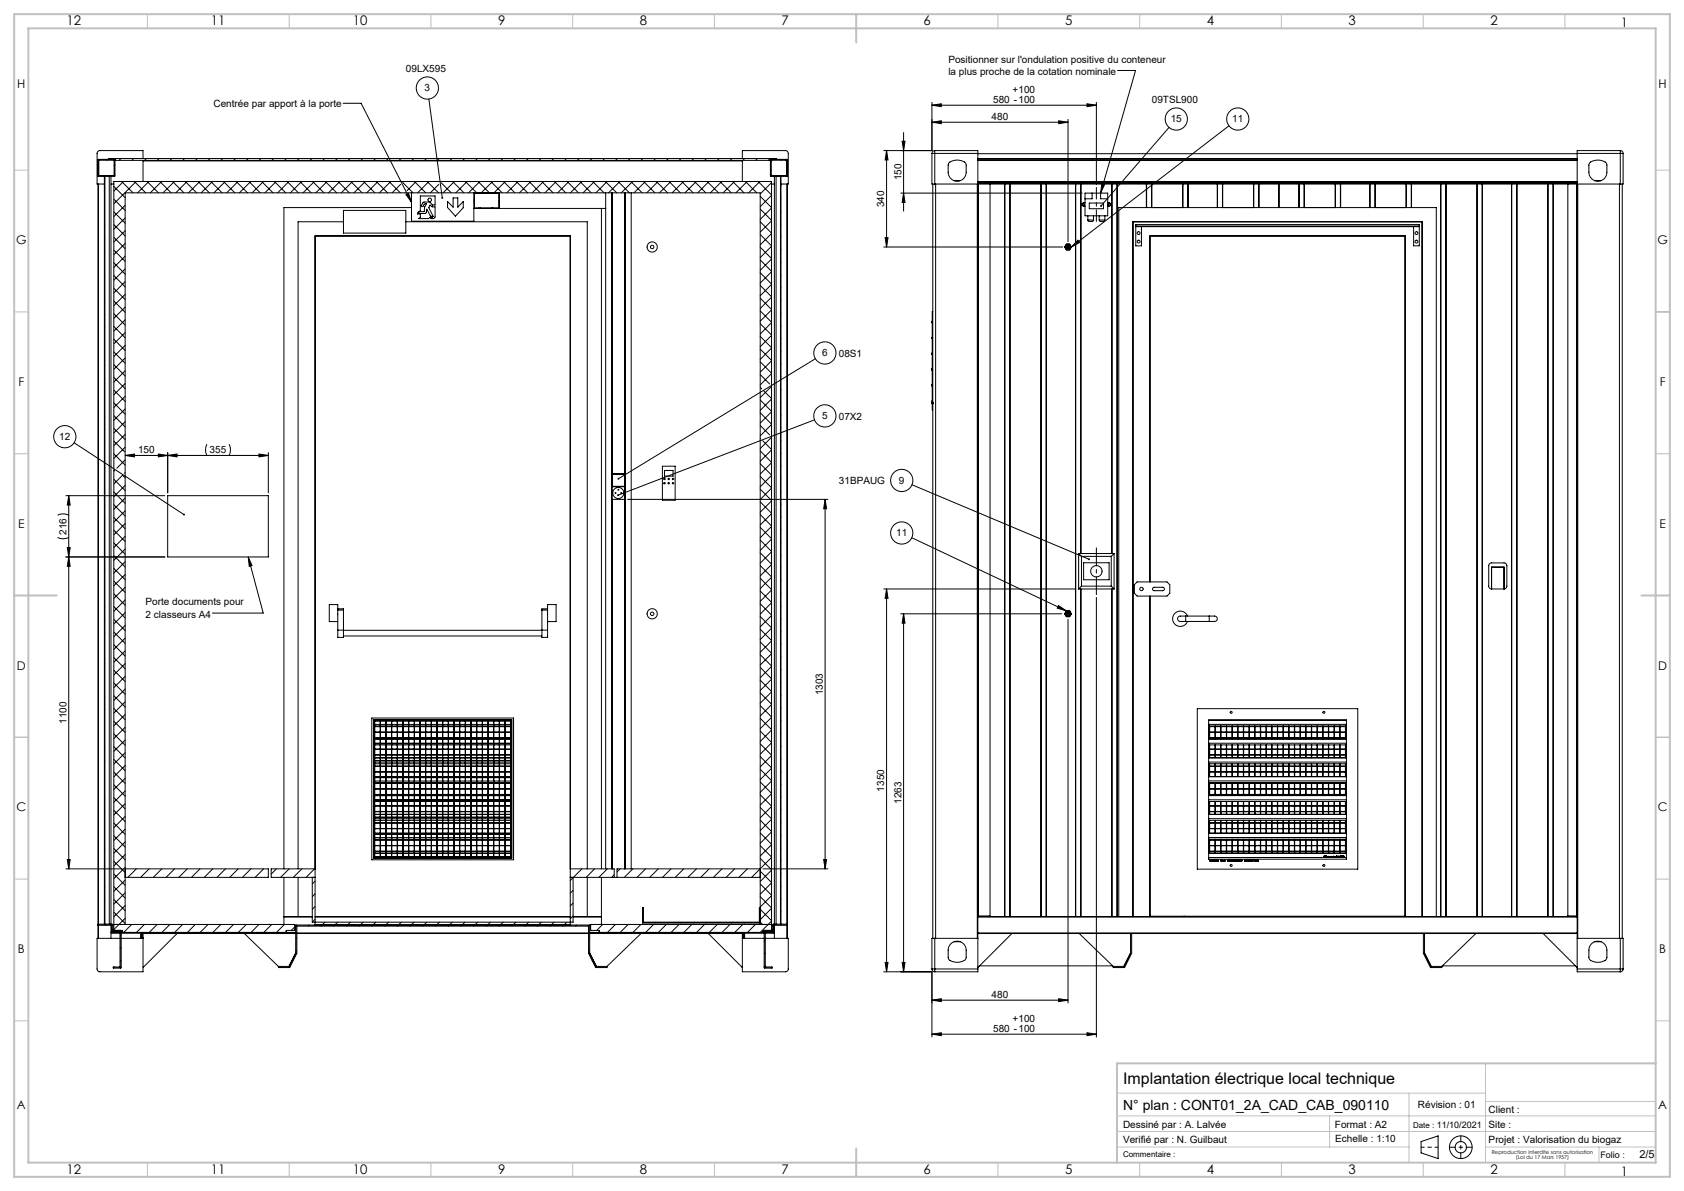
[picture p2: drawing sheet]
<svg xmlns="http://www.w3.org/2000/svg" width="594mm" height="420mm" viewBox="0 0 594 420" stroke-linecap="round" stroke-linejoin="round" font-family="sans-serif">
<defs><g id="words">
<text font-size="5.6" x="396.2" y="382.1">Implantation électrique local technique</text>
<text font-size="4.9" x="396.2" y="391.4">N° plan : CONT01_2A_CAD_CAB_090110</text>
<g font-size="4.7">
<text x="23.4" y="9">12</text>
<text x="74.4" y="9">11</text>
<text x="124.4" y="9">10</text>
<text x="175.7" y="9">9</text>
<text x="225.7" y="9">8</text>
<text x="275.7" y="9">7</text>
<text x="325.7" y="9">6</text>
<text x="375.7" y="9">5</text>
<text x="425.7" y="9">4</text>
<text x="475.7" y="9">3</text>
<text x="525.7" y="9">2</text>
<text x="23.4" y="414">12</text>
<text x="74.4" y="414">11</text>
<text x="124.4" y="414">10</text>
<text x="175.7" y="414">9</text>
<text x="225.7" y="414">8</text>
<text x="275.7" y="414">7</text>
<text x="325.7" y="414">6</text>
<text x="375.7" y="414">5</text>
<text x="425.7" y="414">4</text>
<text x="475.7" y="414">3</text>
<text x="525.7" y="414">2</text>
</g>
<g font-size="4.6">
<text x="571.7" y="9.5">1</text>
<text x="571.7" y="414.5">1</text>
</g>
<g font-size="4.2">
<text x="6.1" y="31.2">H</text>
<text x="585.1" y="31.2">H</text>
<text x="5.7" y="86.1">G</text>
<text x="584.7" y="86.1">G</text>
<text x="6.5" y="136.2">F</text>
<text x="585.5" y="136.2">F</text>
<text x="6.4" y="186.2">E</text>
<text x="585.4" y="186.2">E</text>
<text x="5.9" y="236.2">D</text>
<text x="584.9" y="236.2">D</text>
<text x="5.8" y="286.2">C</text>
<text x="584.8" y="286.2">C</text>
<text x="6.3" y="336.2">B</text>
<text x="585.3" y="336.2">B</text>
<text x="5.9" y="391.2">A</text>
<text x="584.9" y="391.2">A</text>
</g>
<text font-size="3.9" x="578.3" y="408.3">2/5</text>
<g font-size="3.5">
<text x="334.5" y="22.1">Positionner sur l'ondulation positive du conteneur</text>
<text x="143.2" y="25.3">09LX595</text>
<text x="334.5" y="26.6">la plus proche de la cotation nominale</text>
<text x="149.8" y="32.2">3</text>
<text x="357.2" y="32.8">+100</text>
<text x="75.3" y="37.8">Centrée par apport à la porte</text>
<text x="350.3" y="36.3">580 -100</text>
<text x="406.3" y="36.3">09TSL900</text>
<text x="349.8" y="42.3">480</text>
<text x="413" y="43.1">15</text>
<text x="434.6" y="43.1">11</text>
<text x="317.9" y="63.5" transform="rotate(-90 317.9 63.5)">150</text>
<text x="311.9" y="73" transform="rotate(-90 311.9 73)">340</text>
<text x="290" y="125.6">6</text>
<text x="295.9" y="125.8">08S1</text>
<text x="290" y="147.8">5</text>
<text x="295.9" y="148">07X2</text>
<text x="20.9" y="155.1">12</text>
<text x="48.7" y="159.8">150</text>
<text x="74" y="159.8">355</text>
<text x="295.9" y="170.8">31BPAUG</text>
<text x="317.1" y="170.6">9</text>
<text x="23.5" y="188.5" transform="rotate(-90 23.5 188.5)">216</text>
<text x="316.1" y="189.1">11</text>
<text x="51.4" y="213.5">Porte documents pour</text>
<text x="51.4" y="218">2 classeurs A4</text>
<text x="290.3" y="245.2" transform="rotate(-90 290.3 245.2)">1303</text>
<text x="23.5" y="255.3" transform="rotate(-90 23.5 255.3)">1100</text>
<text x="311.9" y="279.1" transform="rotate(-90 311.9 279.1)">1350</text>
<text x="317.9" y="283.5" transform="rotate(-90 317.9 283.5)">1263</text>
<text x="349.8" y="351.9">480</text>
<text x="350.3" y="363.9">580 -100</text>
<text x="357.2" y="360.4">+100</text>
<text x="500.2" y="390.8">Révision : 01</text>
<text x="525.1" y="392.4">Client :</text>
<text x="396.2" y="397.8">Dessiné par : A. Lalvée</text>
<text x="470.9" y="397.7">Format : A2</text>
<text x="525.1" y="397.6">Site :</text>
<text x="396.2" y="402.9">Verifié par : N. Guilbaut</text>
<text x="471" y="402.8">Echelle : 1:10</text>
<text x="525.1" y="403">Projet : Valorisation du biogaz</text>
</g>
<text font-size="3.2" x="564.5" y="408.3">Folio :</text>
<g font-size="2.8">
<text x="498.4" y="397.6">Date : 11/10/2021</text>
<text x="396.2" y="408.1">Commentaire :</text>
</g>
<g font-size="1.9">
<text x="526.2" y="407.1">Reproduction interdite sans autorisation</text>
<text x="534.7" y="408.9">(Loi du 17 Mars 1957)</text>
</g>
</g></defs>
<g fill="none" stroke="#000" stroke-width=".35">
<path d="M121 36.4h6.4l17.7 34.9M151.3 34.9l4.7 34.9M328.7 37.1l3.3-.5v1zM328.7 36.1v17h-17M328.7 37.1h58M383.4 36.6l3.3 .5-3.3 .5zM386.7 36.1v29M394.2 24.9h6.3l-12.3 43.2M34.6 56.3l5.9-.1v5.9h-5.9zM34.8 59.2l-.3 .3M34.9 56.6h5.3v5.2h-5.3zM37.9 56.2l-.3 .3"/>
<path d="M38.3 56.2v-.3h235.6v.3M40.3 56.2l.2 .2M40.5 58l-.3 .3M40.5 56.6h231.2M42.7 55.9l-.7 .7M47.1 55.9l-.6 .7M50.4 55.9v-2.8h-15.2a1 1 0 0 0-1 1v10.8h2.6M50.4 56.8h211.4M50.4 56.6v7.4M51.6 55.9l-.6 .7M56.1 55.9l-.6 .7M60.6 55.9l-.6 .7"/>
<path d="M65.1 55.9l-.6 .7M69.6 55.9l-.6 .7M74.1 55.9l-.7 .7M78.6 55.9l-.7 .7M83.1 55.9l-.7 .7M87.6 55.9l-.7 .7M92.1 55.9l-.7 .7M96.5 55.9l-.6 .7M101 55.9l-.6 .7M105.5 55.9l-.6 .7M110 55.9l-.6 .7M114.5 55.9l-.6 .7"/>
<path d="M119 55.9l-.7 .7M123.5 55.9l-.7 .7M128 55.9l-.7 .7M132.5 55.9l-.7 .7M136.7 56.1l-.4 .5M141.4 55.9l-.6 .7M145.9 55.9l-.6 .7M150.4 55.9l-.6 .7M154.9 55.9l-.4 .4M159.4 55.9l-.6 .7M163.9 55.9l-.7 .7M168.4 55.9l-.7 .7"/>
<path d="M172.9 55.9l-.7 .7M177.4 55.9l-.7 .7M181.9 55.9l-.7 .7M186.3 55.9l-.6 .7M190.8 55.9l-.6 .7M195.3 55.9l-.6 .7M199.8 55.9l-.6 .7M204.3 55.9l-.6 .7M208.8 55.9l-.7 .7M213.3 55.9l-.7 .7M217.8 55.9l-.7 .7M222.3 55.9l-.7 .7"/>
<path d="M226.8 55.9l-.7 .7M231.2 55.9l-.6 .7M235.7 55.9l-.6 .7M240.2 55.9l-.6 .7M244.7 55.9l-.6 .7M249.2 55.9l-.6 .7M253.7 55.9l-.7 .7M258.2 55.9l-.7 .7M261.8 55.9v-2.8h15.2a1 1 0 0 1 1 1v10.8h-2.5M261.8 56.6v7.4M262.7 55.9l-.7 .7M267.2 55.9l-.7 .7"/>
<path d="M271.7 55.9l-.7 .7M271.7 56.2l6 .1v5.8h-5.9zM271.9 56.2l-.2 .2M272.1 56.6h5.3v5.2h-5.3zM275.8 56.2l-.3 .3M277.7 58.8l-.3 .3M312.7 53.1l.5 3.3h-1zM312.7 53.1v34M318.2 49.8h1l-.5 3.3zM318.7 46.8v27.7M328.7 43.1l3.3-.5v1zM328.7 43.1h48"/>
<path d="M328.7 54.1v10.8h1M328.7 54.1h1M329.7 53.1h15.2v1M329.7 53.1v1M329.7 53.1a1 1 0 0 0-1 1M329.7 54.1v10.8M329.7 54.1h15.2M334.8 57.3a4.3 4.3 0 0 1 6 .6v2.8a3.2 3.2 0 0 1-3.2 3.2 3.2 3.2 0 0 1-3.2-3.2l.1-2.6zM344.9 54.2h211.4M344.9 56.2h211.4M344.9 55.9h211.4M344.9 54.1v269.1"/>
<path d="M344.9 56.6h211.4M373.4 42.6l3.3 .5-3.3 .5zM376.7 42.1v43.2M412.4 44.9l-24 27.7M433.5 44.4l-55.6 42.7M556.3 54.1v269.1M556.3 54.1h15.2M560.8 57.3a4.3 4.3 0 0 1 6 .6v2.8a3.2 3.2 0 0 1-3.2 3.2 3.2 3.2 0 0 1-3.2-3.2l.1-2.6zM571.5 54.1h1M571.5 53.1h-15.2v1M571.5 53.1v1M571.5 53.1a1 1 0 0 1 1 1"/>
<path d="M571.5 54.1v10.8M572.5 54.1v10.8h-1M34.5 64.9v266M34.7 64.9v261M36.7 61.9l-.3 .3M36.8 62.2v263.7M37 66.1l-.2 .1M37 70.5l-.2 .2M37 75l-.2 .2M37 79.5l-.2 .2M37 62.2v263.7M38.5 62.2v263.7"/>
<path d="M39.1 62.2v263.7M39.1 64.9h1M40.1 79.2l4 4M40.1 74.7l4 4M40.1 70.2l4 4M40.1 65.7l4 4M42.9 64l4 4M43.5 64l-3.4 3.4M44.1 72.4l-4 4M44.1 76.9l-4 4M47.4 64l4 4M48 64l-7.9 7.9"/>
<path d="M51.9 64l4 4M52.5 64l-4 4M56.4 64l4 4M57 64l-4 4M60.9 64l4 4M61.5 64l-4 4M65.4 64l4 4M66 64l-4 4M69.9 64l4 4M70.5 64l-4 4M74.3 64l4 4M75 64l-4 4"/>
<path d="M78.8 64l4 4M79.5 64l-4 4M83.3 64l4 4M84 64l-4 4M87.8 64l4 4M88.4 64l-4 4M92.3 64l4 4M92.9 64l-4 4M96.8 64l4 4M97.4 64l-4 4M101.3 64l4 4M101.9 64l-4 4"/>
<path d="M105.8 64l4 4M106.4 64l-4 4M110.3 64l4 4M110.9 64l-4 4M114.8 64l4 4M115.4 64l-4 4M119.2 64l4 4M119.9 64l-4 4M121.1 74.2h22v8h-22zM121.1 78.2h-16v228.2M123.7 64l4 4M124.4 64l-4 4"/>
<path d="M128.2 64l4 4M128.9 64l-4 4M132.7 64l4 4M133.3 64l-4 4M137.2 64l4 4M137.8 64l-4 4M141.3 65l-3 3M142.2 64.5l3.5 3.5M142.3 64l-.2 .3M142.9 68h-.1M143.1 78.2h64v228.2M143.2 68.6l.9-.5 1 3.2z"/>
<path d="M145.1 68v10h22v-10M145.1 73.2h-45v233.2M146.2 64l4 4M146.8 64l-3.2 3.2M148.3 69.1h5.2v3.2h-1l-.9-1-2-.1-.4 .2-.5 1a.33 .33 0 0 0 .1 .4 .33 .33 0 0 0 .4-.1l.5-.8 .7-.1-.6 1.2-.2 1.6-1.6 .1-.4 .6 2.5-.1 .4-1.4 1.3 2.3 1 .2-1.6-3 .5-1 .7 .6h1.1v3.7l-.5 .5h-1l.6-.6h-.7l-.7 .6h-3.5l.6-.5v-1.1h-1.1a1.02 1.02 0 0 1 1.1-1.1zM150.7 64l4 4M151.3 64l-4 4M154.8 65l-3 3M155.7 64.6l3.5 3.4M155.8 64l-.1 .1M157.9 71.1l1.9 2v-3.3h1.7v3.3l1.9-2v2.2l-2.7 2.9-2.8-3zM159.7 64l4 4"/>
<path d="M160.3 64l-4 4M164.1 64l4.2 4.2M164.8 64l-4 4M167.1 71.5l.2 .2M167.1 73.5h46.5M167.3 70.4l-.2 .2M167.3 68.2h8.6v5.1h-8.6zM168.6 64l4.2 4.2M168.7 73.5l.2-.2 .3 .2M169.3 64l-4 4M169.3 73.5h.2M173.1 64l4 4"/>
<path d="M173.2 73.5l.2-.2 .2 .2M173.8 64l-4.2 4.2M173.8 73.5h.2M175.9 71.3l.2 .2M176.1 70.6l-.2 .2M176.1 68v5.5M177.6 64l4 4M178.2 64l-4.2 4.2M182.1 64l4 4M182.7 64l-4 4M186.6 64l4 4M187.2 64l-4 4"/>
<path d="M191.1 64l4 4M191.7 64l-4 4M195.6 64l4 4M196.2 64l-4 4M200.1 64l4 4M200.7 64l-4 4M204.6 64l4 4M205.2 64l-4 4M209.1 64l4 4M209.7 64l-4 4M212.1 73.5v232.9M213.5 64l4 4"/>
<path d="M213.6 68v238.4M214.2 64l-4 4M215.8 68v238.4M215.9 68v238.4M216 68v99.1M218 64l4 4M218.7 64l-4 4M220.3 68v99.1M220.4 68v238.4M220.5 68v238.4M222.5 64l4 4M222.6 68v238.4"/>
<path d="M223.1 64l-4 4M227 64l4 4M227.6 64l-4 4M231.5 64l4 4M232.1 64l-4 4M236 64l4 4M236.6 64l-4 4M240.5 64l4 4M241.1 64l-4 4M245 64l4 4M245.6 64l-4 4M249.5 64l4 4"/>
<path d="M250.1 64l-4 4M254 64l4 4M254.6 64l-4 4M258.4 64l4 4M259.1 64l-4 4M262.9 64l4 4M263.6 64l-4 4M267.4 64l4.7 4.7M268 64l-4 4M268.1 78.2l4 4M268.1 73.7l4 4M268.1 69.2l4 4"/>
<path d="M271.9 64l.2 .2M272 60l-.3 .3M272.1 64.4l-4 4M272.1 68.9l-4 4M272.1 73.4l-4 4M272.1 77.9l-4 4M272.1 64.9h1M273.1 62.2v263.7M273.7 62.2v263.7M274.6 61.9l-.3 .3M275.3 62.2v263.7M275.5 65.6l-.2 .1"/>
<path d="M275.5 70l-.2 .2M275.5 74.5l-.2 .2M275.5 79l-.2 .2M275.5 62.2v263.7M277.5 64.9v261M277.7 64.9v266M317.7 68.1h64M318.7 68.1l.5 3.3h-1zM329 64.9v266M329.7 64.9h241.8M330 64.9v266M336.5 63.7h2.2"/>
<path d="M344.7 64.9v266M344.9 64h211.4M344.9 64.6h211.4M344.9 64.4h211.4M345.1 64.9v258.1M349.3 64.9v258.3M354.4 64.9v258.3M356.2 64.9v258.3M356.3 64.9v258.3M367.2 64.9v258.3M369 64.9v258.3M369.1 64.9v258.3"/>
<path d="M379.4 64.9v258.3M381.2 64.9v130.3M381.3 64.9v130.3M382.7 71.5h-.5a.6 .6 0 0 0-.6 .6 .6 .6 0 0 0 .6 .6h.5M382.7 68.1h8v8h-8zM383.7 77.6a1.25 1.25 0 0 0 2 0M383.7 77.6h2M383.7 76.1v1.5M384.2 71.6h5v2h-5zM385.2 68.1v2h-2.5M385.7 76.1v1.5M387.7 77.6a1.25 1.25 0 0 0 2 0"/>
<path d="M387.7 77.6h2M387.7 76.1v1.5M388.2 68.1v2h2.5M388.6 64.8l1 .3-1.4 3zM389.7 76.1v1.5M390.7 71.5h.5a.6 .6 0 0 1 .6 .6 .6 .6 0 0 1-.6 .6h-.5M392.2 64.9v130.3M394 64.9v258.3M394.1 64.9v258.3M400.6 79.7h100M400.6 79.9h100M402.6 79.9v6.8h-2v-7.5h100v7.5h-2v-6.8"/>
<path d="M404.4 64.9v8.3M406.2 64.9v8.3M406.3 64.9v8.3M417.2 64.9v8.3M419 64.9v8.3M419.1 64.9v8.3M429.4 64.9v8.3M431.2 64.9v8.3M431.3 64.9v8.3M442.2 64.9v8.3M444 64.9v8.3M444.1 64.9v8.3"/>
<path d="M451 64.9l.1 .1M451.1 65v8.2M451.2 64.9l-.1 .1M458.2 64.9v8.3M460 64.9v8.3M460.1 64.9v8.3M471 64.9v8.3M472.8 64.9v8.3M472.9 64.9v8.3M483.2 64.9v8.3M485 64.9v8.3M485.1 64.9v8.3"/>
<path d="M496 64.9v8.3M497.8 64.9v8.3M497.9 64.9v8.3M508.2 64.9v258.3M510 64.9v258.3M510.1 64.9v258.3M521 64.9v258.3M522.8 64.9v258.3M522.9 64.9v258.3M533.2 64.9v258.3M535 64.9v258.3M535.1 64.9v258.3"/>
<path d="M546 64.9v258.3M547.8 64.9v258.3M547.9 64.9v258.3M552.9 64.9v258.3M556.1 64.9v258.1M556.5 64.9v266M562.5 63.7h2.2M571.2 64.9v266M572.2 64.9v266M37 84l-.2 .2M37 88.5l-.2 .2M37 93l-.2 .2"/>
<path d="M37 97.5l-.2 .2M40.1 97.2l4 4M40.1 92.7l4 4M40.1 88.2l4 4M40.1 83.7l4 4M44.1 81.4l-4 4M44.1 85.8l-4 4M44.1 90.3l-4 4M44.1 94.8l-4 4M44.1 99.3l-4 4M268.1 96.2l4 4M268.1 91.7l4 4"/>
<path d="M268.1 87.2l4 4M268.1 82.7l4 4M272.1 82.4l-4 4M272.1 86.8l-4 4M272.1 91.3l-4 4M272.1 95.8l-4 4M275.5 83.5l-.2 .2M275.5 88l-.2 .2M275.5 92.5l-.2 .2M275.5 97l-.2 .2M311.7 87.1h63.2M312.2 83.8h1l-.5 3.3z"/>
<path d="M376.1 86.1h1.2l.6 1-.6 1h-1.2l-.6-1zM376.5 87.1h.5M376.7 86.9v.5M380.2 84.7l.7 .8-3 1.6zM37 102l-.2 .2M37 106.5l-.2 .1M37 111l-.2 .1M37 115.4l-.2 .2M37 119.9l-.2 .2M40.1 119.6l4 4M40.1 115.1l4 4M40.1 110.6l4 4"/>
<path d="M40.1 106.1l4 4M40.1 101.6l4 4M44.1 103.8l-4 4M44.1 108.3l-4 4M44.1 112.8l-4 4M44.1 117.3l-4 4M268.1 118.6l4 4M268.1 114.1l4 4M268.1 109.6l4 4M268.1 105.1l4 4M268.1 100.7l4 3.9M272.1 100.3l-4 4"/>
<path d="M272.1 104.8l-4 4M272.1 109.3l-4 4M272.1 113.8l-4 4M272.1 118.3l-4 4M275.5 101.5l-.2 .2M275.5 106l-.2 .1M275.5 110.5l-.2 .1M275.5 114.9l-.2 .2M275.5 119.4l-.2 .2M328.7 113.8h.1M328.7 119.4h.1M328.8 113.4l-.1 .4"/>
<path d="M328.8 118.9l-.1 .5M329 109.9h-.2v34.6h.2M37 124.4l-.2 .2M37 128.9l-.2 .2M37 133.4l-.2 .2M37 137.9l-.2 .2M40.1 137.6l4 4M40.1 133.1l4 4M40.1 128.6l4 4M40.1 124.1l4 4M44.1 121.8l-4 4M44.1 126.3l-4 4"/>
<path d="M44.1 130.7l-4 4M44.1 135.2l-4 4M44.1 139.7l-4 4M268.1 132.1l3.4 3.3M268.1 127.6l4 4M268.1 123.1l4 4M268.1 136.6l.6 .5M269.4 137.9l2.7 2.7M272.1 122.8l-4 4M272.1 127.3l-4 4M272.1 131.7l-4 4M272.1 136.2l-4 4"/>
<path d="M275.5 123.9l-.2 .2M275.5 128.4l-.2 .2M275.5 132.9l-.2 .2M275.5 137.4l-.2 .2M287.6 126.5l-69.5 42.3M328.7 130.5h.1M328.7 136.1h.1M328.7 125h.1M328.8 124.5l-.1 .5M328.8 130.1l-.1 .4M328.8 135.7l-.1 .4M26.1 156.1l38.8 25.4"/>
<path d="M37 142.4l-.2 .2M37 146.9l-.2 .2M37 151.4l-.2 .1M37 155.9l-.2 .1M40.1 155.5l3.9 3.9M40.1 151l4 4M40.1 146.5l4 4M40.1 142.1l4 4M44.1 144.2l-4 4M44.1 148.7l-4 4M44.1 153.2l-4 4M44.1 157.7l-4 4"/>
<path d="M59.1 159.6v14.2M73 156.7l-.5 1.8 .5 2.1M80.8 156.7l.5 1.8-.5 2.1M94.6 159.6v14.2M268.1 159l4 4M268.1 154.5l.1 .1M268.1 150l3.4 3.4M268.1 145.6l4 4M268.1 141.1l4 4M269 155.4l3.1 3.1M272.1 140.7l-4 4M272.1 145.2l-4 4"/>
<path d="M272.1 149.7l-4 4M272.1 154.2l-4 4M272.1 158.7l-4 4M275.5 141.9l-.2 .2M275.5 146.4l-.2 .2M275.5 150.9l-.2 .1M275.5 155.4l-.2 .1M275.5 159.8l-.2 .2M287.3 148.1l-69.3 26.5M328.7 141.9h.1M328.8 142.4h.1M328.8 142h.1"/>
<path d="M328.8 142.2h.1M328.8 141.4l-.1 .5M23.2 174.8h34.9M24.2 174.8v131.6M24.2 174.8l.6 3.3h-1.1zM37 160.3l-.2 .2M37 164.8l-.2 .2M37 169.3l-.2 .2M37 173.8l-.2 .2M37 178.3l-.2 .2M40.1 178l4 4M40.1 173.5l4 4"/>
<path d="M40.1 169l4 4M40.1 160l4 4M40.5 165.8l-.4 .4M43.2 167.6l-3.1 3.1M43.4 167.8l.7 .7M44.1 160.6l3.3-.5v1zM44.1 160.6h50.5M44.1 162.2l-2.9 2.9M44.1 166.7l-.2 .2M44.1 171.2l-4 4M44.1 175.6l-4 4M55.8 160.1l3.3 .5-3.3 .5z"/>
<path d="M59.1 174.8h35.5v21.6h-35.5zM59.1 160.6l3.3-.5v1zM91.3 160.1l3.3 .5-3.3 .5zM215.8 176.1h4.5M215.8 171.6h4.6M215.9 167.1h4.5M216 167.2h4.3v4.3h-4.3zM216 176.1v130.3M216.1 167.2v4.3M220.3 176.1v130.3M221.3 176.1h70.7M233.6 164.4h4.5v12h-4.5z"/>
<path d="M234.4 165.9h3v2h-3zM268.1 177l4 4M268.1 172.5l4 4M268.1 168l4 4M268.1 163.5l4 4M272.1 163.2l-4 4M272.1 167.7l-4 4M272.1 172.2l-4 4M272.1 176.6l-4 4M275.5 164.3l-.2 .2M275.5 168.8l-.2 .2M275.5 173.3l-.2 .2"/>
<path d="M275.5 177.8l-.2 .2M291 176.1l.6 3.3h-1.1zM291 176.1v130.3M321.7 171l62.4 26.2M20.3 189.5l1.8 .5 2.1-.5M20.3 181.7l1.8-.5 2.1 .5M23.2 196.4h34.9M23.7 193.1h1.1l-.6 3.3zM24.2 196.4l.6 3.3h-1.1zM37 182.8l-.2 .2M37 187.3l-.2 .2M37 191.8l-.2 .2"/>
<path d="M37 196.3l-.2 .1M40.1 195.9l4 4M40.1 191.4l4 4M40.1 187l4 4M40.1 182.5l4 4M44.1 180.1l-4 4M44.1 184.6l-4 4M44.1 189.1l-4 4M44.1 193.6l-4 4M44.1 198.1l-4 4M87.6 196.4l5.2 19.8h-17.9M87.6 196.4l1.3 3.1-1 .2z"/>
<path d="M268.1 199.4l4 4M268.1 194.9l4 4M268.1 190.5l4 4M268.1 186l4 4M268.1 181.5l4 4M272.1 181.1l-4 4M272.1 185.6l-4 4M272.1 190.1l-4 4M272.1 194.6l-4 4M272.1 199.1l-4 4M275.5 182.3l-.2 .2M275.5 186.8l-.2 .2"/>
<path d="M275.5 191.3l-.2 .2M275.5 195.8l-.2 .1M321.6 189.6l54.5 25.8M380.5 195.2l1 1M380.5 195.2h12.5M380.5 195.2v12.5M381.5 196.2h10.5M381.5 196.2v10.5M382.2 198.5h9v6h-9zM392 196.2v10.5M393 195.2l-1 1M393 195.2v12.5"/>
<path d="M37 200.8l-.2 .1M37 205.3l-.2 .1M37 209.7l-.2 .2M37 214.2l-.2 .2M37 218.7l-.2 .2M40.1 218.4l4 4M40.1 213.9l4 4M40.1 209.4l4 4M40.1 204.9l4 4M40.1 200.4l4 4M44.1 202.6l-4 4M44.1 207.1l-4 4"/>
<path d="M44.1 211.6l-4 4M44.1 216.1l-4 4M119.1 214.7h2v.4M119.1 215.1h2M119.1 219.2h-3v-6h3v9M121.1 215.1v7.1M191.1 215.1h2M191.1 215.1v7.1M193.1 214.7h-2v.4M193.1 219.2h3v-6h-3v9M268.1 217.4l4 4M268.1 212.9l4 4"/>
<path d="M268.1 208.4l4 4M268.1 203.9l4 4M272.1 203.6l-4 4M272.1 208.1l-4 4M272.1 212.6l-4 4M272.1 217.1l-4 4M275.5 200.3l-.2 .1M275.5 204.7l-.2 .2M275.5 209.2l-.2 .2M275.5 213.7l-.2 .2M275.5 218.2l-.2 .2M311.7 207.7h67.8"/>
<path d="M312.7 207.7v135M312.7 207.7l.5 3.3h-1zM317.7 216.5h56.8M318.7 216.5v126.2M318.7 216.5l.5 3.3h-1zM373.4 213.5l2.7 1.9-3.2-.9zM376.1 215.4h1.2l.6 1.1-.6 1h-1.2l-.6-1zM376.5 216.5h.5M376.7 216.2v.5M376.7 218.4v135.3M380.5 207.7h12.5M381.2 207.7v115.5"/>
<path d="M381.3 207.7v115.5M381.5 206.7l-1 1M381.5 206.7h10.5M386.7 210.7v155M392 206.7l1 1M392.2 207.7v115.5M400.1 206.2l1-1h10.5l1 1v3l-1 1h-10.5l-1-1zM405.6 205.2v-122h90v240M405.6 210.2v113M406.7 207.3l3.4-.2a.6 .6 0 0 1 .6 .6 .6 .6 0 0 1-.6 .6h-3a.6 .6 0 0 1-.5-.4 .6 .6 0 0 1 .1-.6zM418.2 217.3a2.43 2.43 0 0 0-2.8 .7 1.66 1.66 0 0 0 2.3 1.2h.5M418.2 217.3v1.9"/>
<path d="M418.2 217.3h8.3M418.2 219.2h8.3M418.9 217.3a2.7 2.7 0 0 0-4.2-1.3 2.7 2.7 0 0 0 0 4.4 2.7 2.7 0 0 0 4.2-1.2M426.5 217.3a2.43 2.43 0 0 1 2.9 .7 1.66 1.66 0 0 1-2.3 1.2h-.6M426.5 217.3v1.9M526.1 207.7a1 1 0 0 1-1-1v-7.2a1 1 0 0 1 1-1h4.4a1 1 0 0 1 1 1v7.2a1 1 0 0 1-1 1M526.1 207.7h4.4M526.1 207.7v-7.7h4.4v7.7M37 223.2l-.2 .2M37 227.7l-.2 .2M37 232.2l-.2 .2M37 236.7l-.2 .2"/>
<path d="M40.1 236.4l4 4M40.1 231.9l4 4M40.1 227.4l4 4M40.1 222.9l4 4M44.1 220.6l-4 4M44.1 225l-4 4M44.1 229.5l-4 4M44.1 234l-4 4M44.1 238.5l-4 4M119.1 222.2v2.6h2v-2.6M119.1 222.2h2M121.1 224.3h70"/>
<path d="M121.1 222.3h70M191.1 222.2v2.6h2v-2.6M191.1 222.2h2M268.1 239.8l4 4M268.1 235.4l4 4M268.1 230.9l4 4M268.1 226.4l4 4M268.1 221.9l4 4M272.1 221.5l-4 4M272.1 226l-4 4M272.1 230.5l-4 4M272.1 235l-4 4"/>
<path d="M272.1 239.5l-4 4M275.5 222.7l-.2 .2M275.5 227.2l-.2 .2M275.5 231.7l-.2 .2M275.5 236.2l-.2 .2M37 241.2l-.2 .2M37 245.7l-.2 .1M37 250.2l-.2 .1M37 254.6l-.2 .2M37 259.1l-.2 .2M40.1 258.8l4 4M40.1 254.3l4 4"/>
<path d="M40.1 249.8l4 4M40.1 245.3l4 4M40.1 240.8l4 4M44.1 243l-4 4M44.1 247.5l-4 4M44.1 252l-4 4M44.1 256.5l-4 4M131.1 253.2h50v50h-50zM131.7 253.8h48.8v48.8h-48.8zM131.8 254.2h.3M131.8 254.3h.3M131.8 258.2h.3"/>
<path d="M131.8 258.3h.3M131.8 256.2h.3M131.8 256.3h.3M131.8 253.9h48.6v48.6h-48.6zM131.8 254h.3M131.8 255.5h.3M131.8 256h.3M132.1 256.2h.1M132.1 254.2h.1M132.1 258.2h.1M132.1 253.9v.3M132.1 254.3v1.9"/>
<path d="M132.1 256.3v1.9M132.1 258.3v1.9M132.1 258.2v.1M132.1 258.2l.1 .1M132.1 254.2v.1M132.1 256.2v.1M132.1 256.2l.1 .1M132.2 254.3h.1M132.2 256.2h.1M132.2 254.2h-.1M132.2 258.2h-.1M132.2 253.9v.3"/>
<path d="M132.2 254.3v1.9M132.2 256.3v1.9M132.2 258.3v1.9M132.2 254.2h1.9M132.2 254.3h1.9M132.2 258.2h1.9M132.2 258.3h1.9M132.2 256.2h1.9M132.2 256.3h1.9M132.2 254h1.9M132.2 255.5h1.9M132.2 256h1.9"/>
<path d="M134.1 254.2h.1M134.1 258.2h.1M134.1 256.2h.1M134.1 253.9v.3M134.1 254.3v1.9M134.1 256.3v1.9M134.1 258.3v1.9M134.1 254.3h.1M134.1 258.2v.1M134.1 258.2l.1 .1M134.1 254.2l.1 .1M134.1 256.2v.1"/>
<path d="M134.1 256.2l.1 .1M134.2 254.2h-.1M134.2 258.2h-.1M134.2 256.2h-.1M134.2 253.9v.3M134.2 254.3v1.9M134.2 256.3v1.9M134.2 258.3v1.9M134.2 254.2h1.9M134.2 254.3h1.9M134.2 258.2h1.9M134.2 258.3h1.9"/>
<path d="M134.2 256.2h1.9M134.2 256.3h1.9M134.2 254h1.9M134.2 255.5h1.9M134.2 256h1.9M136.1 258.2h.1M136.1 254.2h.1M136.1 256.2h.1M136.1 253.9v.3M136.1 254.3v1.9M136.1 256.3v1.9M136.1 258.3v1.9"/>
<path d="M136.1 258.2l.1 .1M136.1 258.2v.1M136.1 256.2v.1M136.1 256.2l.1 .1M136.1 254.2v.1M136.2 254.2h-.1M136.2 258.2h-.1M136.2 253.9v.3M136.2 254.3v1.9M136.2 256.3v1.9M136.2 258.3v1.9M136.2 254.2h1.9"/>
<path d="M136.2 254.3h1.9M136.2 258.2h1.9M136.2 258.3h1.9M136.2 256.2h1.9M136.2 256.3h1.9M136.2 254h1.9M136.2 255.5h1.9M136.2 256h1.9M138.1 256.2h.1M138.1 254.2h.1M138.1 258.2h.1M138.1 253.9v.3"/>
<path d="M138.1 254.3v1.9M138.1 256.3v1.9M138.1 258.3v1.9M138.1 258.2v.1M138.1 258.2l.1 .1M138.1 254.2v.1M138.1 256.2v.1M138.1 256.2l.1 .1M138.2 254.2h-.1M138.2 258.2h-.1M138.2 253.9v.3M138.2 254.3v1.9"/>
<path d="M138.2 256.3v1.9M138.2 258.3v1.9M138.2 254.2h1.9M138.2 254.3h1.9M138.2 258.2h1.9M138.2 258.3h1.9M138.2 256.2h1.9M138.2 256.3h1.9M138.2 254h1.9M138.2 255.5h1.9M138.2 256h1.9M140.1 254.2h.1"/>
<path d="M140.1 258.2h.1M140.1 256.2h.1M140.1 253.9v.3M140.1 254.3v1.9M140.1 256.3v1.9M140.1 258.3v1.9M140.1 254.3h.1M140.1 258.2v.1M140.1 258.2l.1 .1M140.1 254.2l.1 .1M140.1 256.2v.1M140.1 256.2l.1 .1"/>
<path d="M140.2 256.2h-.1M140.2 254.2h-.1M140.2 258.2h-.1M140.2 253.9v.3M140.2 254.3v1.9M140.2 256.3v1.9M140.2 258.3v1.9M140.2 254.2h1.9M140.2 254.3h1.9M140.2 258.2h1.9M140.2 258.3h1.9M140.2 256.2h1.9"/>
<path d="M140.2 256.3h1.9M140.2 254h1.9M140.2 255.5h1.9M140.2 256h1.9M142.1 254.2h.1M142.1 258.2h.1M142.1 256.2h.1M142.1 253.9v.3M142.1 254.3v1.9M142.1 256.3v1.9M142.1 258.3v1.9M142.1 254.2v.1"/>
<path d="M142.1 258.2v.1M142.1 258.2l.1 .1M142.1 256.2v.1M142.1 256.2l.1 .1M142.1 254.2l.1 .1M142.2 258.2h-.1M142.2 254.2h-.1M142.2 256.2h-.1M142.2 253.9v.3M142.2 254.3v1.9M142.2 256.3v1.9M142.2 258.3v1.9"/>
<path d="M142.2 254.2h1.9M142.2 254.3h1.9M142.2 258.2h1.9M142.2 258.3h1.9M142.2 256.2h1.9M142.2 256.3h1.9M142.2 254h1.9M142.2 255.5h1.9M142.2 256h1.9M144.1 258.2h.1M144.1 256.2h.1M144.1 254.2h.1"/>
<path d="M144.1 253.9v.3M144.1 254.3v1.9M144.1 256.3v1.9M144.1 258.3v1.9M144.1 258.2v.1M144.1 254.2v.1M144.1 258.2l.1 .1M144.1 256.2v.1M144.1 256.2l.1 .1M144.2 254.2h-.1M144.2 258.2h-.1M144.2 253.9v.3"/>
<path d="M144.2 254.3v1.9M144.2 256.3v1.9M144.2 258.3v1.9M144.2 254.2h1.9M144.2 254.3h1.9M144.2 258.2h1.9M144.2 258.3h1.9M144.2 256.2h1.9M144.2 256.3h1.9M144.2 254h1.9M144.2 255.5h1.9M144.2 256h1.9"/>
<path d="M146.1 256.2h.1M146.1 254.2h.1M146.1 258.2h.1M146.1 253.9v.3M146.1 254.3v1.9M146.1 256.3v1.9M146.1 258.3v1.9M146.1 254.3h.1M146.1 258.2v.1M146.1 258.2l.1 .1M146.1 254.2l.1 .1M146.1 256.2v.1"/>
<path d="M146.1 256.2l.1 .1M146.2 256.2h-.1M146.2 254.2h-.1M146.2 258.2h-.1M146.2 253.9v.3M146.2 254.3v1.9M146.2 256.3v1.9M146.2 258.3v1.9M146.2 254.2h1.9M146.2 254.3h1.9M146.2 258.2h1.9M146.2 258.3h1.9"/>
<path d="M146.2 256.2h1.9M146.2 256.3h1.9M146.2 254h1.9M146.2 255.5h1.9M146.2 256h1.9M148.1 254.2h.1M148.1 258.2h.1M148.1 256.2h.1M148.1 253.9v.3M148.1 254.3v1.9M148.1 256.3v1.9M148.1 258.3v1.9"/>
<path d="M148.1 254.2v.1M148.1 258.2v.1M148.1 258.2l.1 .1M148.1 254.2l.1 .1M148.1 256.2v.1M148.1 256.2l.1 .1M148.2 254.2h-.1M148.2 256.2h-.1M148.2 258.2h-.1M148.2 253.9v.3M148.2 254.3v1.9M148.2 256.3v1.9"/>
<path d="M148.2 258.3v1.9M148.2 254.2h1.9M148.2 254.3h1.9M148.2 258.2h1.9M148.2 258.3h1.9M148.2 256.2h1.9M148.2 256.3h1.9M148.2 254h1.9M148.2 255.5h1.9M148.2 256h1.9M150.1 256.2h.1M150.1 254.2h.1"/>
<path d="M150.1 258.2h.1M150.1 253.9v.3M150.1 254.3v1.9M150.1 256.3v1.9M150.1 258.3v1.9M150.1 258.2v.1M150.1 258.2l.1 .1M150.1 254.2v.1M150.1 256.2v.1M150.1 256.2l.1 .1M150.2 254.2h-.1M150.2 258.2h-.1"/>
<path d="M150.2 253.9v.3M150.2 254.3v1.9M150.2 256.3v1.9M150.2 258.3v1.9M150.2 254.2h1.9M150.2 254.3h1.9M150.2 258.2h1.9M150.2 258.3h1.9M150.2 256.2h1.9M150.2 256.3h1.9M150.2 254h1.9M150.2 255.5h1.9"/>
<path d="M150.2 256h1.9M152.1 254.2h.1M152.1 258.2h.1M152.1 253.9v.3M152.1 254.3v1.9M152.1 256.3v1.9M152.1 258.3v1.9M152.1 256.2h.1M152.1 254.3h.1M152.1 258.2v.1M152.1 258.2l.1 .1M152.1 256.2v.1"/>
<path d="M152.1 256.2l.1 .1M152.1 254.2l.1 .1M152.2 258.2h-.1M152.2 254.2h-.1M152.2 256.2h-.1M152.2 253.9v.3M152.2 254.3v1.9M152.2 256.3v1.9M152.2 258.3v1.9M152.2 254.2h1.9M152.2 254.3h1.9M152.2 258.2h1.9"/>
<path d="M152.2 258.3h1.9M152.2 256.2h1.9M152.2 256.3h1.9M152.2 254h1.9M152.2 255.5h1.9M152.2 256h1.9M154.1 258.2h.1M154.1 254.2h.1M154.1 256.2h.1M154.1 253.9v.3M154.1 254.3v1.9M154.1 256.3v1.9"/>
<path d="M154.1 258.3v1.9M154.1 258.2v.1M154.1 258.2l.1 .1M154.1 256.2v.1M154.1 256.2l.1 .1M154.1 254.2v.1M154.1 254.2l.1 .1M154.2 258.2h-.1M154.2 254.2h-.1M154.2 256.2h-.1M154.2 253.9v.3M154.2 254.3v1.9"/>
<path d="M154.2 256.3v1.9M154.2 258.3v1.9M154.2 254.2h1.9M154.2 254.3h1.9M154.2 258.2h1.9M154.2 258.3h1.9M154.2 256.2h1.9M154.2 256.3h1.9M154.2 254h1.9M154.2 255.5h1.9M154.2 256h1.9M156.1 258.2h.1"/>
<path d="M156.1 254.2h.1M156.1 256.2h.1M156.1 253.9v.3M156.1 254.3v1.9M156.1 256.3v1.9M156.1 258.3v1.9M156.1 258.2l.1 .1M156.1 258.2v.1M156.1 256.2v.1M156.1 256.2l.1 .1M156.1 254.2v.1M156.2 258.2h-.1"/>
<path d="M156.2 254.2h-.1M156.2 253.9v.3M156.2 254.3v1.9M156.2 256.3v1.9M156.2 258.3v1.9M156.2 254.2h1.9M156.2 254.3h1.9M156.2 258.2h1.9M156.2 258.3h1.9M156.2 256.2h1.9M156.2 256.3h1.9M156.2 254h1.9"/>
<path d="M156.2 255.5h1.9M156.2 256h1.9M158.1 258.2h.1M158.1 254.2h.1M158.1 253.9v.3M158.1 254.3v1.9M158.1 256.3v1.9M158.1 258.3v1.9M158.1 256.2h.1M158.1 254.3h.1M158.1 258.2v.1M158.1 258.2l.1 .1"/>
<path d="M158.1 256.2v.1M158.1 256.2l.1 .1M158.1 254.2l.1 .1M158.2 258.2h-.1M158.2 254.2h-.1M158.2 256.2h-.1M158.2 253.9v.3M158.2 254.3v1.9M158.2 256.3v1.9M158.2 258.3v1.9M158.2 254.2h1.9M158.2 254.3h1.9"/>
<path d="M158.2 258.2h1.9M158.2 258.3h1.9M158.2 256.2h1.9M158.2 256.3h1.9M158.2 254h1.9M158.2 255.5h1.9M158.2 256h1.9M160.1 258.2h.1M160.1 256.2h.1M160.1 254.2h.1M160.1 253.9v.3M160.1 254.3v1.9"/>
<path d="M160.1 256.3v1.9M160.1 258.3v1.9M160.1 254.3h.1M160.1 258.2v.1M160.1 258.2l.1 .1M160.1 256.2v.1M160.1 256.2l.1 .1M160.1 254.2l.1 .1M160.2 258.2h-.1M160.2 256.2h-.1M160.2 254.2h-.1M160.2 253.9v.3"/>
<path d="M160.2 254.3v1.9M160.2 256.3v1.9M160.2 258.3v1.9M160.2 254.2h1.9M160.2 254.3h1.9M160.2 258.2h1.9M160.2 258.3h1.9M160.2 256.2h1.9M160.2 256.3h1.9M160.2 254h1.9M160.2 255.5h1.9M160.2 256h1.9"/>
<path d="M162.1 258.2h.1M162.1 254.2h.1M162.1 256.2h.1M162.1 253.9v.3M162.1 254.3v1.9M162.1 256.3v1.9M162.1 258.3v1.9M162.1 258.2l.1 .1M162.1 258.2v.1M162.1 256.2v.1M162.1 256.2l.1 .1M162.1 254.2v.1"/>
<path d="M162.2 258.2h-.1M162.2 254.2h-.1M162.2 253.9v.3M162.2 254.3v1.9M162.2 256.3v1.9M162.2 258.3v1.9M162.2 254.2h1.9M162.2 254.3h1.9M162.2 258.2h1.9M162.2 258.3h1.9M162.2 256.2h1.9M162.2 256.3h1.9"/>
<path d="M162.2 254h1.9M162.2 255.5h1.9M162.2 256h1.9M164.1 258.2h.1M164.1 254.2h.1M164.1 253.9v.3M164.1 254.3v1.9M164.1 256.3v1.9M164.1 258.3v1.9M164.1 256.2h.1M164.1 254.3h.1M164.1 258.2v.1"/>
<path d="M164.1 258.2l.1 .1M164.1 256.2v.1M164.1 256.2l.1 .1M164.1 254.2l.1 .1M164.2 258.2h-.1M164.2 256.2h-.1M164.2 254.2h-.1M164.2 253.9v.3M164.2 254.3v1.9M164.2 256.3v1.9M164.2 258.3v1.9M164.2 254.2h1.9"/>
<path d="M164.2 254.3h1.9M164.2 258.2h1.9M164.2 258.3h1.9M164.2 256.2h1.9M164.2 256.3h1.9M164.2 254h1.9M164.2 255.5h1.9M164.2 256h1.9M166.1 258.2h.1M166.1 254.3h.1M166.1 254.2h.1M166.1 253.9v.3"/>
<path d="M166.1 254.3v1.9M166.1 256.3v1.9M166.1 258.3v1.9M166.1 256.2h.1M166.1 258.2v.1M166.1 258.2l.1 .1M166.1 256.2v.1M166.1 256.2l.1 .1M166.1 254.2l.1 .1M166.2 258.2h-.1M166.2 256.2h-.1M166.2 254.2h-.1"/>
<path d="M166.2 253.9v.3M166.2 254.3v1.9M166.2 256.3v1.9M166.2 258.3v1.9M166.2 254.2h1.9M166.2 254.3h1.9M166.2 258.2h1.9M166.2 258.3h1.9M166.2 256.2h1.9M166.2 256.3h1.9M166.2 254h1.9M166.2 255.5h1.9"/>
<path d="M166.2 256h1.9M168.1 258.2h.1M168.1 256.2h.1M168.1 254.2h.1M168.1 253.9v.3M168.1 254.3v1.9M168.1 256.3v1.9M168.1 258.3v1.9M168.1 258.2l.1 .1M168.1 258.2v.1M168.1 256.2v.1M168.1 256.2l.1 .1"/>
<path d="M168.1 254.2v.1M168.2 258.2h-.1M168.2 254.2h-.1M168.2 253.9v.3M168.2 254.3v1.9M168.2 256.3v1.9M168.2 258.3v1.9M168.2 254.2h1.9M168.2 254.3h1.9M168.2 258.2h1.9M168.2 258.3h1.9M168.2 256.2h1.9"/>
<path d="M168.2 256.3h1.9M168.2 254h1.9M168.2 255.5h1.9M168.2 256h1.9M170.1 258.2h.1M170.1 254.2h.1M170.1 253.9v.3M170.1 254.3v1.9M170.1 256.3v1.9M170.1 258.3v1.9M170.1 256.2h.1M170.1 254.3h.1"/>
<path d="M170.1 258.2l.1 .1M170.1 258.2v.1M170.1 256.2v.1M170.1 256.2l.1 .1M170.1 254.2l.1 .1M170.2 258.2h-.1M170.2 256.2h-.1M170.2 254.2h-.1M170.2 253.9v.3M170.2 254.3v1.9M170.2 256.3v1.9M170.2 258.3v1.9"/>
<path d="M170.2 254.2h1.9M170.2 254.3h1.9M170.2 258.2h1.9M170.2 258.3h1.9M170.2 256.2h1.9M170.2 256.3h1.9M170.2 254h1.9M170.2 255.5h1.9M170.2 256h1.9M172.1 258.2h.1M172.1 254.2h.1M172.1 253.9v.3"/>
<path d="M172.1 254.3v1.9M172.1 256.3v1.9M172.1 258.3v1.9M172.1 256.2h.1M172.1 254.3h.1M172.1 258.2v.1M172.1 258.2l.1 .1M172.1 256.2v.1M172.1 256.2l.1 .1M172.1 254.2l.1 .1M172.2 258.2h-.1M172.2 256.2h-.1"/>
<path d="M172.2 254.2h-.1M172.2 253.9v.3M172.2 254.3v1.9M172.2 256.3v1.9M172.2 258.3v1.9M172.2 254.2h1.9M172.2 254.3h1.9M172.2 258.2h1.9M172.2 258.3h1.9M172.2 256.2h1.9M172.2 256.3h1.9M172.2 254h1.9"/>
<path d="M172.2 255.5h1.9M172.2 256h1.9M174.1 258.2h.1M174.1 256.2h.1M174.1 254.2h.1M174.1 253.9v.3M174.1 254.3v1.9M174.1 256.3v1.9M174.1 258.3v1.9M174.1 258.2v.1M174.1 258.2l.1 .1M174.1 256.2v.1"/>
<path d="M174.1 256.2l.1 .1M174.1 254.2v.1M174.2 258.2h-.1M174.2 254.2h-.1M174.2 253.9v.3M174.2 254.3v1.9M174.2 256.3v1.9M174.2 258.3v1.9M174.2 254.2h1.9M174.2 254.3h1.9M174.2 258.2h1.9M174.2 258.3h1.9"/>
<path d="M174.2 256.2h1.9M174.2 256.3h1.9M174.2 254h1.9M174.2 255.5h1.9M174.2 256h1.9M176.1 258.2h.1M176.1 256.2h.1M176.1 254.2h.1M176.1 253.9v.3M176.1 254.3v1.9M176.1 256.3v1.9M176.1 258.3v1.9"/>
<path d="M176.1 258.2v.1M176.1 258.2l.1 .1M176.1 256.2v.1M176.1 256.2l.1 .1M176.1 254.2v.1M176.2 258.2h-.1M176.2 254.2h-.1M176.2 253.9v.3M176.2 254.3v1.9M176.2 256.3v1.9M176.2 258.3v1.9M176.2 254.2h1.9"/>
<path d="M176.2 254.3h1.9M176.2 258.2h1.9M176.2 258.3h1.9M176.2 256.2h1.9M176.2 256.3h1.9M176.2 254h1.9M176.2 255.5h1.9M176.2 256h1.9M178.1 258.2h.1M178.1 256.2h.1M178.1 254.2h.1M178.1 253.9v.3"/>
<path d="M178.1 254.3v1.9M178.1 256.3v1.9M178.1 258.3v1.9M178.1 254.3h.1M178.1 258.2v.1M178.1 256.2l.1 .1M178.1 256.2v.1M178.1 258.2l.1 .1M178.1 254.2l.1 .1M178.2 256.2h-.1M178.2 258.2h-.1M178.2 254.2h-.1"/>
<path d="M178.2 253.9v.3M178.2 254.3v1.9M178.2 256.3v1.9M178.2 258.3v1.9M178.2 254.2h1.9M178.2 254.3h1.9M178.2 258.2h1.9M178.2 258.3h1.9M178.2 256.2h1.9M178.2 256.3h1.9M178.2 254h1.9M178.2 255.5h1.9"/>
<path d="M178.2 256h1.9M180.1 258.2h.1M180.1 256.2h.1M180.1 254.2h.1M180.1 253.9v.3M180.1 254.3v1.9M180.1 256.3v1.9M180.1 258.3v1.9M180.1 258.2l.1 .1M180.1 256.2l.1 .1M180.1 256.2v.1M180.1 254.2v.1"/>
<path d="M180.1 258.2v.1M180.2 258.2h-.1M180.2 254.2h-.1M180.2 253.9v.3M180.2 254.3v1.9M180.2 256.3v1.9M180.2 258.3v1.9M180.2 254.2h.2M180.2 254.3h.2M180.2 258.2h.2M180.2 258.3h.2M180.2 256.2h.2"/>
<path d="M180.2 256.3h.2M180.2 254h.2M180.2 255.5h.2M180.2 256h.2M268.1 257.8l4 4M268.1 253.3l4 4M268.1 248.8l4 4M268.1 244.3l4 4M272.1 244l-4 4M272.1 248.5l-4 4M272.1 253l-4 4M272.1 257.5l-4 4"/>
<path d="M275.5 240.7l-.2 .1M275.5 245.2l-.2 .1M275.5 249.6l-.2 .2M275.5 254.1l-.2 .2M275.5 258.6l-.2 .2M422.3 249.9h56.6v56.6h-56.6zM426.3 255.4h48.6M426.3 256h48.6M426.3 255.4h.1M426.3 258.2h.3M426.3 258.3h.3M426.3 256.2h.3"/>
<path d="M426.3 256.3h.3M426.3 253.9h48.6v49.1h-48.6zM426.3 254h48.6M426.6 256.2h.1M426.6 258.2h.1M426.6 256v.2M426.6 256.3v1.9M426.6 258.3v1.9M426.6 258.2v.1M426.6 258.2l.1 .1M426.6 256.2l.1 .1M426.6 256.2v.1"/>
<path d="M426.7 256.2h-.1M426.7 258.2h-.1M426.7 258.2h1.9M426.7 258.3h1.9M426.7 256.2h1.9M426.7 256.3h1.9M426.7 256v.2M426.7 256.3v1.9M426.7 258.3v1.9M428.6 256.2h.1M428.6 258.2h.1M428.6 256v.2"/>
<path d="M428.6 256.3v1.9M428.6 258.3v1.9M428.6 258.2l.1 .1M428.6 258.2v.1M428.6 256.2l.1 .1M428.6 256.2v.1M428.7 258.2h-.1M428.7 258.2h1.9M428.7 258.3h1.9M428.7 256.2h1.9M428.7 256.3h1.9M428.7 256v.2"/>
<path d="M428.7 256.3v1.9M428.7 258.3v1.9M430.6 256.2h.1M430.6 258.2h.1M430.6 256v.2M430.6 256.3v1.9M430.6 258.3v1.9M430.6 258.2l.1 .1M430.6 258.2v.1M430.6 256.2v.1M430.6 256.2l.1 .1M430.7 256.2h-.1"/>
<path d="M430.7 258.2h-.1M430.7 258.2h1.9M430.7 258.3h1.9M430.7 256.2h1.9M430.7 256.3h1.9M430.7 256v.2M430.7 256.3v1.9M430.7 258.3v1.9M432.6 256.2h.1M432.6 258.2h.1M432.6 256v.2M432.6 256.3v1.9"/>
<path d="M432.6 258.3v1.9M432.6 258.2l.1 .1M432.6 258.2v.1M432.6 256.2l.1 .1M432.6 256.2v.1M432.7 256.2h-.1M432.7 258.2h-.1M432.7 258.2h1.9M432.7 258.3h1.9M432.7 256.2h1.9M432.7 256.3h1.9M432.7 256v.2"/>
<path d="M432.7 256.3v1.9M432.7 258.3v1.9M434.6 256.2h.1M434.6 258.2h.1M434.6 256v.2M434.6 256.3v1.9M434.6 258.3v1.9M434.6 258.2l.1 .1M434.6 258.2v.1M434.6 256.2l.1 .1M434.6 256.2v.1M434.7 256.2h.1"/>
<path d="M434.7 258.2h-.1M434.7 258.2h1.9M434.7 258.3h1.9M434.7 256.2h1.9M434.7 256.3h1.9M434.7 256v.2M434.7 256.3v1.9M434.7 258.3v1.9M436.6 256.2h.1M436.6 258.2h.1M436.6 256v.2M436.6 256.3v1.9"/>
<path d="M436.6 258.3v1.9M436.6 258.2l.1 .1M436.6 258.2v.1M436.6 256.2l.1 .1M436.6 256.2v.1M436.7 256.2h-.1M436.7 258.2h-.1M436.7 258.2h1.9M436.7 258.3h1.9M436.7 256.2h1.9M436.7 256.3h1.9M436.7 256v.2"/>
<path d="M436.7 256.3v1.9M436.7 258.3v1.9M438.6 256.2h.1M438.6 258.2h.1M438.6 256v.2M438.6 256.3v1.9M438.6 258.3v1.9M438.6 258.2l.1 .1M438.6 258.2v.1M438.6 256.2v.1M438.6 256.2l.1 .1M438.7 256.2h-.1"/>
<path d="M438.7 258.2h-.1M438.7 258.2h1.9M438.7 258.3h1.9M438.7 256.2h1.9M438.7 256.3h1.9M438.7 256v.2M438.7 256.3v1.9M438.7 258.3v1.9M440.6 256.2h.1M440.6 258.2h.1M440.6 256v.2M440.6 256.3v1.9"/>
<path d="M440.6 258.3v1.9M440.6 258.2l.1 .1M440.6 258.2v.1M440.6 256.2l.1 .1M440.6 256.2v.1M440.7 256.2h.1M440.7 258.2h-.1M440.7 258.2h1.9M440.7 258.3h1.9M440.7 256.2h1.9M440.7 256.3h1.9M440.7 256v.2"/>
<path d="M440.7 256.3v1.9M440.7 258.3v1.9M442.6 256.2h.1M442.6 258.2h.1M442.6 256v.2M442.6 256.3v1.9M442.6 258.3v1.9M442.6 256.2l.1 .1M442.6 258.2l.1 .1M442.6 258.2v.1M442.6 256.2v.1M442.7 256.2h-.1"/>
<path d="M442.7 258.2h-.1M442.7 258.2h1.9M442.7 258.3h1.9M442.7 256.2h1.9M442.7 256.3h1.9M442.7 256v.2M442.7 256.3v1.9M442.7 258.3v1.9M444.6 258.2h.1M444.6 256.2h.1M444.6 256v.2M444.6 256.3v1.9"/>
<path d="M444.6 258.3v1.9M444.6 256.2l.1 .1M444.6 256.2v.1M444.6 258.2l.1 .1M444.6 258.2v.1M444.7 256.2h-.1M444.7 258.2h-.1M444.7 258.2h1.9M444.7 258.3h1.9M444.7 256.2h1.9M444.7 256.3h1.9M444.7 256v.2"/>
<path d="M444.7 256.3v1.9M444.7 258.3v1.9M446.6 256.2h.1M446.6 258.2h.1M446.6 256v.2M446.6 256.3v1.9M446.6 258.3v1.9M446.6 256.2v.1M446.6 256.2l.1 .1M446.6 258.2l.1 .1M446.6 258.2v.1M446.7 256.2h.1"/>
<path d="M446.7 258.2h-.1M446.7 258.2h1.9M446.7 258.3h1.9M446.7 256.2h1.9M446.7 256.3h1.9M446.7 256v.2M446.7 256.3v1.9M446.7 258.3v1.9M448.6 256.2h.1M448.6 258.2h.1M448.6 256v.2M448.6 256.3v1.9"/>
<path d="M448.6 258.3v1.9M448.6 256.2v.1M448.6 256.2l.1 .1M448.6 258.2l.1 .1M448.6 258.2v.1M448.7 256.2h-.1M448.7 258.2h-.1M448.7 258.2h1.9M448.7 258.3h1.9M448.7 256.2h1.9M448.7 256.3h1.9M448.7 256v.2"/>
<path d="M448.7 256.3v1.9M448.7 258.3v1.9M450.6 258.2h.1M450.6 256.2h.1M450.6 256v.2M450.6 256.3v1.9M450.6 258.3v1.9M450.6 258.2l.1 .1M450.6 258.2v.1M450.6 256.2l.1 .1M450.6 256.2v.1M450.7 256.2h-.1"/>
<path d="M450.7 258.2h-.1M450.7 258.2h1.9M450.7 258.3h1.9M450.7 256.2h1.9M450.7 256.3h1.9M450.7 256v.2M450.7 256.3v1.9M450.7 258.3v1.9M452.6 256.2h.1M452.6 258.2h.1M452.6 256v.2M452.6 256.3v1.9"/>
<path d="M452.6 258.3v1.9M452.6 256.2l.1 .1M452.6 256.2v.1M452.6 258.2l.1 .1M452.6 258.2v.1M452.7 256.2h.1M452.7 258.2h-.1M452.7 258.2h1.9M452.7 258.3h1.9M452.7 256.2h1.9M452.7 256.3h1.9M452.7 256v.2"/>
<path d="M452.7 256.3v1.9M452.7 258.3v1.9M454.6 256.2h.1M454.6 258.2h.1M454.6 256v.2M454.6 256.3v1.9M454.6 258.3v1.9M454.6 256.2l.1 .1M454.6 256.2v.1M454.6 258.2l.1 .1M454.6 258.2v.1M454.7 256.2h-.1"/>
<path d="M454.7 258.2h-.1M454.7 258.2h1.9M454.7 258.3h1.9M454.7 256.2h1.9M454.7 256.3h1.9M454.7 256v.2M454.7 256.3v1.9M454.7 258.3v1.9M456.6 258.2h.1M456.6 256.2h.1M456.6 256v.2M456.6 256.3v1.9"/>
<path d="M456.6 258.3v1.9M456.6 256.2l.1 .1M456.6 256.2v.1M456.6 258.2l.1 .1M456.6 258.2v.1M456.7 258.2h-.1M456.7 256.2h-.1M456.7 258.2h1.9M456.7 258.3h1.9M456.7 256.2h1.9M456.7 256.3h1.9M456.7 256v.2"/>
<path d="M456.7 256.3v1.9M456.7 258.3v1.9M458.6 256.2h.1M458.6 258.2h.1M458.6 256v.2M458.6 256.3v1.9M458.6 258.3v1.9M458.6 256.2v.1M458.6 256.2l.1 .1M458.6 258.2l.1 .1M458.6 258.2v.1M458.7 256.2h.1"/>
<path d="M458.7 258.2h-.1M458.7 258.2h1.9M458.7 258.3h1.9M458.7 256.2h1.9M458.7 256.3h1.9M458.7 256v.2M458.7 256.3v1.9M458.7 258.3v1.9M460.6 256.2h.1M460.6 258.2h.1M460.6 256v.2M460.6 256.3v1.9"/>
<path d="M460.6 258.3v1.9M460.6 256.2l.1 .1M460.6 256.2v.1M460.6 258.2v.1M460.6 258.2l.1 .1M460.7 256.2h-.1M460.7 258.2h-.1M460.7 258.2h1.9M460.7 258.3h1.9M460.7 256.2h1.9M460.7 256.3h1.9M460.7 256v.2"/>
<path d="M460.7 256.3v1.9M460.7 258.3v1.9M462.6 256.2h.1M462.6 258.2h.1M462.6 256v.2M462.6 256.3v1.9M462.6 258.3v1.9M462.6 256.2l.1 .1M462.6 256.2v.1M462.6 258.2l.1 .1M462.6 258.2v.1M462.7 256.2h-.1"/>
<path d="M462.7 258.2h-.1M462.7 258.2h1.9M462.7 258.3h1.9M462.7 256.2h1.9M462.7 256.3h1.9M462.7 256v.2M462.7 256.3v1.9M462.7 258.3v1.9M464.6 256.2h.1M464.6 258.2h.1M464.6 256v.2M464.6 256.3v1.9"/>
<path d="M464.6 258.3v1.9M464.6 256.2v.1M464.6 256.2l.1 .1M464.6 258.2l.1 .1M464.6 258.2v.1M464.7 256.2h.1M464.7 258.2h-.1M464.7 258.2h1.9M464.7 258.3h1.9M464.7 256.2h1.9M464.7 256.3h1.9M464.7 256v.2"/>
<path d="M464.7 256.3v1.9M464.7 258.3v1.9M466.6 258.2h.1M466.6 256.2h.1M466.6 256v.2M466.6 256.3v1.9M466.6 258.3v1.9M466.6 256.2l.1 .1M466.6 256.2v.1M466.6 258.2l.1 .1M466.6 258.2v.1M466.7 256.2h.1"/>
<path d="M466.7 258.2h-.1M466.7 258.2h1.9M466.7 258.3h1.9M466.7 256.2h1.9M466.7 256.3h1.9M466.7 256v.2M466.7 256.3v1.9M466.7 258.3v1.9M468.6 258.2h.1M468.6 256.2h.1M468.6 256v.2M468.6 256.3v1.9"/>
<path d="M468.6 258.3v1.9M468.6 256.2l.1 .1M468.6 256.2v.1M468.6 258.2v.1M468.6 258.2l.1 .1M468.7 256.2h-.1M468.7 258.2h-.1M468.7 258.2h1.9M468.7 258.3h1.9M468.7 256.2h1.9M468.7 256.3h1.9M468.7 256v.2"/>
<path d="M468.7 256.3v1.9M468.7 258.3v1.9M470.6 258.2h.1M470.6 256.2h.1M470.6 256v.2M470.6 256.3v1.9M470.6 258.3v1.9M470.6 256.2l.1 .1M470.6 256.2v.1M470.6 258.2l.1 .1M470.6 258.2v.1M470.7 256.2h.1"/>
<path d="M470.7 258.2h-.1M470.7 258.2h1.9M470.7 258.3h1.9M470.7 256.2h1.9M470.7 256.3h1.9M470.7 256v.2M470.7 256.3v1.9M470.7 258.3v1.9M472.6 256.2h.1M472.6 258.2h.1M472.6 256v.2M472.6 256.3v1.9"/>
<path d="M472.6 258.3v1.9M472.6 256.2v.1M472.6 256.2l.1 .1M472.6 258.2l.1 .1M472.6 258.2v.1M472.7 258.2h-.1M472.7 258.2h1.9M472.7 258.3h1.9M472.7 256.2h1.9M472.7 256.3h1.9M472.7 256v.2M472.7 256.3v1.9"/>
<path d="M472.7 258.3v1.9M474.6 258.2h.1M474.6 256.2h.1M474.6 256v.2M474.6 256.3v1.9M474.6 258.3v1.9M474.6 256.2l.1 .1M474.6 256.2v.1M474.6 258.2l.1 .1M474.6 258.2v.1M474.7 256.2h-.1M474.7 258.2h-.1"/>
<path d="M474.7 258.2h.2M474.7 258.3h.2M474.7 256.2h.2M474.7 256.3h.2M474.7 256v.2M474.7 256.3v1.9M474.7 258.3v1.9M474.9 255.4h.1M37 263.6l-.2 .2M37 268.1l-.2 .2M37 272.6l-.2 .2M37 277.1l-.2 .2"/>
<path d="M40.1 276.8l4 4M40.1 272.3l4 4M40.1 267.8l4 4M40.1 263.3l4 4M44.1 261l-4 4M44.1 265.5l-4 4M44.1 269.9l-4 4M44.1 274.4l-4 4M44.1 278.9l-4 4M131.8 268.2h.3M131.8 268.3h.3M131.8 272.2h.3"/>
<path d="M131.8 272.3h.3M131.8 274.2h.3M131.8 274.3h.3M131.8 266.2h.3M131.8 266.3h.3M131.8 278.2h.3M131.8 278.3h.3M131.8 260.2h.3M131.8 260.3h.3M131.8 270.2h.3M131.8 270.3h.3M131.8 276.2h.3"/>
<path d="M131.8 276.3h.3M131.8 264.2h.3M131.8 264.3h.3M131.8 262.2h.3M131.8 262.3h.3M131.8 275.4h.3M131.8 273.9h.3M131.8 273.8h.3M131.8 262.1h.3M131.8 260.6h.3M131.8 260.5h.3M131.8 267.2h.3"/>
<path d="M131.8 267.3h.3M131.8 268.8h.3M131.8 276h.3M131.8 269.3h.3M131.8 262.7h.3M132.1 274.2h.1M132.1 272.2h.1M132.1 278.2h.1M132.1 260.2h.1M132.1 262.2h.1M132.1 266.2h.1M132.1 268.2h.1"/>
<path d="M132.1 264.2h.1M132.1 276.2h.1M132.1 270.2h.1M132.1 260.3v1.9M132.1 262.3v1.9M132.1 264.3v1.9M132.1 266.3v1.9M132.1 268.3v1.9M132.1 270.3v1.9M132.1 272.3v1.9M132.1 274.3v1.9M132.1 276.3v1.9"/>
<path d="M132.1 278.3v1.9M132.1 272.2v.1M132.1 278.2v.1M132.1 270.2v.1M132.1 270.2l.1 .1M132.1 276.2v.1M132.1 276.2l.1 .1M132.1 260.2v.1M132.1 266.2v.1M132.1 264.2v.1M132.1 264.2l.1 .1M132.1 262.2v.1"/>
<path d="M132.1 262.2l.1 .1M132.1 274.2v.1M132.1 274.2l.1 .1M132.1 268.2v.1M132.1 268.2l.1 .1M132.2 272.3h.1M132.2 278.3h.1M132.2 260.3h.1M132.2 266.3h.1M132.2 264.2h.1M132.2 276.2h.1M132.2 274.2h.1"/>
<path d="M132.2 262.2h.1M132.2 268.2h.1M132.2 270.2h.1M132.2 272.2h-.1M132.2 278.2h-.1M132.2 260.2h-.1M132.2 266.2h-.1M132.2 260.3v1.9M132.2 262.3v1.9M132.2 264.3v1.9M132.2 266.3v1.9M132.2 268.3v1.9"/>
<path d="M132.2 270.3v1.9M132.2 272.3v1.9M132.2 274.3v1.9M132.2 276.3v1.9M132.2 278.3v1.9M132.2 268.2h1.9M132.2 268.3h1.9M132.2 272.2h1.9M132.2 272.3h1.9M132.2 274.2h1.9M132.2 274.3h1.9M132.2 266.2h1.9"/>
<path d="M132.2 266.3h1.9M132.2 278.2h1.9M132.2 278.3h1.9M132.2 260.2h1.9M132.2 260.3h1.9M132.2 270.2h1.9M132.2 270.3h1.9M132.2 276.2h1.9M132.2 276.3h1.9M132.2 264.2h1.9M132.2 264.3h1.9M132.2 262.2h1.9"/>
<path d="M132.2 262.3h1.9M132.2 275.4h1.9M132.2 273.9h1.9M132.2 273.8h1.9M132.2 262.1h1.9M132.2 260.6h1.9M132.2 260.5h1.9M132.2 267.2h1.9M132.2 267.3h1.9M132.2 268.8h1.9M132.2 276h1.9M132.2 269.3h1.9"/>
<path d="M132.2 262.7h1.9M134.1 272.2h.1M134.1 278.2h.1M134.1 260.2h.1M134.1 266.2h.1M134.1 274.2h.1M134.1 268.2h.1M134.1 264.2h.1M134.1 262.2h.1M134.1 270.2h.1M134.1 276.2h.1M134.1 260.3v1.9"/>
<path d="M134.1 262.3v1.9M134.1 264.3v1.9M134.1 266.3v1.9M134.1 268.3v1.9M134.1 270.3v1.9M134.1 272.3v1.9M134.1 274.3v1.9M134.1 276.3v1.9M134.1 278.3v1.9M134.1 278.2l.1 .1M134.1 264.2l.1 .1M134.1 272.2l.1 .1"/>
<path d="M134.1 270.2v.1M134.1 270.2l.1 .1M134.1 266.2l.1 .1M134.1 264.2v.1M134.1 276.2v.1M134.1 276.2l.1 .1M134.1 260.2l.1 .1M134.1 262.2v.1M134.1 262.2l.1 .1M134.1 268.2v.1M134.1 268.2l.1 .1M134.1 274.2v.1"/>
<path d="M134.1 274.2l.1 .1M134.2 278.2h-.1M134.2 264.2h-.1M134.2 274.2h-.1M134.2 272.2h-.1M134.2 268.2h-.1M134.2 266.2h-.1M134.2 262.2h-.1M134.2 260.2h-.1M134.2 270.2h-.1M134.2 276.2h-.1M134.2 260.3v1.9"/>
<path d="M134.2 262.3v1.9M134.2 264.3v1.9M134.2 266.3v1.9M134.2 268.3v1.9M134.2 270.3v1.9M134.2 272.3v1.9M134.2 274.3v1.9M134.2 276.3v1.9M134.2 278.3v1.9M134.2 268.2h1.9M134.2 268.3h1.9M134.2 272.2h1.9"/>
<path d="M134.2 272.3h1.9M134.2 274.2h1.9M134.2 274.3h1.9M134.2 266.2h1.9M134.2 266.3h1.9M134.2 278.2h1.9M134.2 278.3h1.9M134.2 260.2h1.9M134.2 260.3h1.9M134.2 270.2h1.9M134.2 270.3h1.9M134.2 276.2h1.9"/>
<path d="M134.2 276.3h1.9M134.2 264.2h1.9M134.2 264.3h1.9M134.2 262.2h1.9M134.2 262.3h1.9M134.2 275.4h1.9M134.2 273.9h1.9M134.2 273.8h1.9M134.2 262.1h1.9M134.2 260.6h1.9M134.2 260.5h1.9M134.2 267.2h1.9"/>
<path d="M134.2 267.3h1.9M134.2 268.8h1.9M134.2 276h1.9M134.2 269.3h1.9M134.2 262.7h1.9M136.1 278.2h.1M136.1 266.2h.1M136.1 264.2h.1M136.1 260.2h.1M136.1 272.2h.1M136.1 268.2h.1M136.1 274.2h.1"/>
<path d="M136.1 270.2h.1M136.1 262.2h.1M136.1 276.2h.1M136.1 260.3v1.9M136.1 262.3v1.9M136.1 264.3v1.9M136.1 266.3v1.9M136.1 268.3v1.9M136.1 270.3v1.9M136.1 272.3v1.9M136.1 274.3v1.9M136.1 276.3v1.9"/>
<path d="M136.1 278.3v1.9M136.1 278.2v.1M136.1 276.2v.1M136.1 276.2l.1 .1M136.1 264.2v.1M136.1 264.2l.1 .1M136.1 262.2v.1M136.1 262.2l.1 .1M136.1 270.2l.1 .1M136.1 272.2v.1M136.1 266.2v.1M136.1 260.2v.1"/>
<path d="M136.1 270.2v.1M136.1 268.2v.1M136.1 268.2l.1 .1M136.1 274.2l.1 .1M136.1 274.2v.1M136.2 278.3h.1M136.2 260.3h.1M136.2 266.3h.1M136.2 272.3h.1M136.2 268.2h.1M136.2 274.2h.1M136.2 264.2h.1"/>
<path d="M136.2 270.2h.1M136.2 276.2h.1M136.2 262.2h.1M136.2 278.2h-.1M136.2 260.2h-.1M136.2 266.2h-.1M136.2 272.2h-.1M136.2 260.3v1.9M136.2 262.3v1.9M136.2 264.3v1.9M136.2 266.3v1.9M136.2 268.3v1.9"/>
<path d="M136.2 270.3v1.9M136.2 272.3v1.9M136.2 274.3v1.9M136.2 276.3v1.9M136.2 278.3v1.9M136.2 268.2h1.9M136.2 268.3h1.9M136.2 272.2h1.9M136.2 272.3h1.9M136.2 274.2h1.9M136.2 274.3h1.9M136.2 266.2h1.9"/>
<path d="M136.2 266.3h1.9M136.2 278.2h1.9M136.2 278.3h1.9M136.2 260.2h1.9M136.2 260.3h1.9M136.2 270.2h1.9M136.2 270.3h1.9M136.2 276.2h1.9M136.2 276.3h1.9M136.2 264.2h1.9M136.2 264.3h1.9M136.2 262.2h1.9"/>
<path d="M136.2 262.3h1.9M136.2 275.4h1.9M136.2 273.9h1.9M136.2 273.8h1.9M136.2 262.1h1.9M136.2 260.6h1.9M136.2 260.5h1.9M136.2 267.2h1.9M136.2 267.3h1.9M136.2 268.8h1.9M136.2 276h1.9M136.2 269.3h1.9"/>
<path d="M136.2 262.7h1.9M138.1 278.2h.1M138.1 262.2h.1M138.1 268.2h.1M138.1 260.2h.1M138.1 266.2h.1M138.1 274.2h.1M138.1 272.2h.1M138.1 264.2h.1M138.1 270.2h.1M138.1 276.2h.1M138.1 260.3v1.9"/>
<path d="M138.1 262.3v1.9M138.1 264.3v1.9M138.1 266.3v1.9M138.1 268.3v1.9M138.1 270.3v1.9M138.1 272.3v1.9M138.1 274.3v1.9M138.1 276.3v1.9M138.1 278.3v1.9M138.1 278.2v.1M138.1 276.2v.1M138.1 276.2l.1 .1"/>
<path d="M138.1 260.2v.1M138.1 266.2v.1M138.1 264.2v.1M138.1 264.2l.1 .1M138.1 272.2v.1M138.1 270.2v.1M138.1 270.2l.1 .1M138.1 268.2v.1M138.1 268.2l.1 .1M138.1 274.2v.1M138.1 274.2l.1 .1M138.1 262.2v.1"/>
<path d="M138.1 262.2l.1 .1M138.2 278.3h.1M138.2 260.3h.1M138.2 266.3h.1M138.2 272.3h.1M138.2 268.2h.1M138.2 274.2h.1M138.2 270.2h.1M138.2 262.2h.1M138.2 276.2h.1M138.2 278.2h-.1M138.2 260.2h-.1"/>
<path d="M138.2 266.2h-.1M138.2 272.2h-.1M138.2 264.2h.1M138.2 260.3v1.9M138.2 262.3v1.9M138.2 264.3v1.9M138.2 266.3v1.9M138.2 268.3v1.9M138.2 270.3v1.9M138.2 272.3v1.9M138.2 274.3v1.9M138.2 276.3v1.9"/>
<path d="M138.2 278.3v1.9M138.2 268.2h1.9M138.2 268.3h1.9M138.2 272.2h1.9M138.2 272.3h1.9M138.2 274.2h1.9M138.2 274.3h1.9M138.2 266.2h1.9M138.2 266.3h1.9M138.2 278.2h1.9M138.2 278.3h1.9M138.2 260.2h1.9"/>
<path d="M138.2 260.3h1.9M138.2 270.2h1.9M138.2 270.3h1.9M138.2 276.2h1.9M138.2 276.3h1.9M138.2 264.2h1.9M138.2 264.3h1.9M138.2 262.2h1.9M138.2 262.3h1.9M138.2 275.4h1.9M138.2 273.9h1.9M138.2 273.8h1.9"/>
<path d="M138.2 262.1h1.9M138.2 260.6h1.9M138.2 260.5h1.9M138.2 267.2h1.9M138.2 267.3h1.9M138.2 268.8h1.9M138.2 276h1.9M138.2 269.3h1.9M138.2 262.7h1.9M140.1 278.2h.1M140.1 260.2h.1M140.1 266.2h.1"/>
<path d="M140.1 272.2h.1M140.1 262.2h.1M140.1 270.2h.1M140.1 276.2h.1M140.1 264.2h.1M140.1 268.2h.1M140.1 274.2h.1M140.1 260.3v1.9M140.1 262.3v1.9M140.1 264.3v1.9M140.1 266.3v1.9M140.1 268.3v1.9"/>
<path d="M140.1 270.3v1.9M140.1 272.3v1.9M140.1 274.3v1.9M140.1 276.3v1.9M140.1 278.3v1.9M140.1 260.3h.1M140.1 260.2l.1 .1M140.1 272.2l.1 .1M140.1 278.2l.1 .1M140.1 276.2v.1M140.1 276.2l.1 .1M140.1 270.2l.1 .1"/>
<path d="M140.1 270.2v.1M140.1 264.2v.1M140.1 266.2l.1 .1M140.1 274.2v.1M140.1 274.2l.1 .1M140.1 264.2l.1 .1M140.1 268.2v.1M140.1 268.2l.1 .1M140.1 262.2v.1M140.1 262.2l.1 .1M140.2 262.2h-.1M140.2 260.2h-.1"/>
<path d="M140.2 272.2h-.1M140.2 278.2h-.1M140.2 270.2h-.1M140.2 276.2h-.1M140.2 268.2h-.1M140.2 266.2h-.1M140.2 264.2h-.1M140.2 274.2h-.1M140.2 260.3v1.9M140.2 262.3v1.9M140.2 264.3v1.9M140.2 266.3v1.9"/>
<path d="M140.2 268.3v1.9M140.2 270.3v1.9M140.2 272.3v1.9M140.2 274.3v1.9M140.2 276.3v1.9M140.2 278.3v1.9M140.2 268.2h1.9M140.2 268.3h1.9M140.2 272.2h1.9M140.2 272.3h1.9M140.2 274.2h1.9M140.2 274.3h1.9"/>
<path d="M140.2 266.2h1.9M140.2 266.3h1.9M140.2 278.2h1.9M140.2 278.3h1.9M140.2 260.2h1.9M140.2 260.3h1.9M140.2 270.2h1.9M140.2 270.3h1.9M140.2 276.2h1.9M140.2 276.3h1.9M140.2 264.2h1.9M140.2 264.3h1.9"/>
<path d="M140.2 262.2h1.9M140.2 262.3h1.9M140.2 275.4h1.9M140.2 273.9h1.9M140.2 273.8h1.9M140.2 262.1h1.9M140.2 260.6h1.9M140.2 260.5h1.9M140.2 267.2h1.9M140.2 267.3h1.9M140.2 268.8h1.9M140.2 276h1.9"/>
<path d="M140.2 269.3h1.9M140.2 262.7h1.9M142.1 260.2h.1M142.1 274.2h.1M142.1 272.2h.1M142.1 278.2h.1M142.1 270.2h.1M142.1 276.2h.1M142.1 266.2h.1M142.1 268.2h.1M142.1 264.2h.1M142.1 262.2h.1"/>
<path d="M142.1 260.3v1.9M142.1 262.3v1.9M142.1 264.3v1.9M142.1 266.3v1.9M142.1 268.3v1.9M142.1 270.3v1.9M142.1 272.3v1.9M142.1 274.3v1.9M142.1 276.3v1.9M142.1 278.3v1.9M142.1 260.2v.1M142.1 272.2v.1"/>
<path d="M142.1 272.2l.1 .1M142.1 270.2v.1M142.1 270.2l.1 .1M142.1 278.2l.1 .1M142.1 264.2l.1 .1M142.1 278.2v.1M142.1 276.2v.1M142.1 276.2l.1 .1M142.1 268.2v.1M142.1 268.2l.1 .1M142.1 274.2v.1M142.1 274.2l.1 .1"/>
<path d="M142.1 260.2l.1 .1M142.1 266.2v.1M142.1 266.2l.1 .1M142.1 264.2v.1M142.1 262.2v.1M142.1 262.2l.1 .1M142.2 274.2h-.1M142.2 272.2h-.1M142.2 270.2h-.1M142.2 278.2h-.1M142.2 264.2h-.1M142.2 260.2h-.1"/>
<path d="M142.2 276.2h-.1M142.2 268.2h-.1M142.2 266.2h-.1M142.2 262.2h-.1M142.2 260.3v1.9M142.2 262.3v1.9M142.2 264.3v1.9M142.2 266.3v1.9M142.2 268.3v1.9M142.2 270.3v1.9M142.2 272.3v1.9M142.2 274.3v1.9"/>
<path d="M142.2 276.3v1.9M142.2 278.3v1.9M142.2 268.2h1.9M142.2 268.3h1.9M142.2 272.2h1.9M142.2 272.3h1.9M142.2 274.2h1.9M142.2 274.3h1.9M142.2 266.2h1.9M142.2 266.3h1.9M142.2 278.2h1.9M142.2 278.3h1.9"/>
<path d="M142.2 260.2h1.9M142.2 260.3h1.9M142.2 270.2h1.9M142.2 270.3h1.9M142.2 276.2h1.9M142.2 276.3h1.9M142.2 264.2h1.9M142.2 264.3h1.9M142.2 262.2h1.9M142.2 262.3h1.9M142.2 275.4h1.9M142.2 273.9h1.9"/>
<path d="M142.2 273.8h1.9M142.2 262.1h1.9M142.2 260.6h1.9M142.2 260.5h1.9M142.2 267.2h1.9M142.2 267.3h1.9M142.2 268.8h1.9M142.2 276h1.9M142.2 269.3h1.9M142.2 262.7h1.9M144.1 272.2h.1M144.1 270.2h.1"/>
<path d="M144.1 266.2h.1M144.1 264.2h.1M144.1 278.2h.1M144.1 276.2h.1M144.1 274.2h.1M144.1 262.2h.1M144.1 260.2h.1M144.1 268.2h.1M144.1 260.3v1.9M144.1 262.3v1.9M144.1 264.3v1.9M144.1 266.3v1.9"/>
<path d="M144.1 268.3v1.9M144.1 270.3v1.9M144.1 272.3v1.9M144.1 274.3v1.9M144.1 276.3v1.9M144.1 278.3v1.9M144.1 270.2v.1M144.1 270.2l.1 .1M144.1 272.2v.1M144.1 268.2v.1M144.1 268.2l.1 .1M144.1 278.2v.1"/>
<path d="M144.1 264.2v.1M144.1 264.2l.1 .1M144.1 262.2v.1M144.1 262.2l.1 .1M144.1 276.2v.1M144.1 276.2l.1 .1M144.1 260.2v.1M144.1 266.2v.1M144.1 274.2v.1M144.1 274.2l.1 .1M144.2 272.3h.1M144.2 266.3h.1"/>
<path d="M144.2 278.3h.1M144.2 274.2h.1M144.2 268.2h.1M144.2 270.2h.1M144.2 276.2h.1M144.2 272.2h-.1M144.2 260.2h-.1M144.2 266.2h-.1M144.2 278.2h-.1M144.2 260.3v1.9M144.2 262.3v1.9M144.2 264.3v1.9"/>
<path d="M144.2 266.3v1.9M144.2 268.3v1.9M144.2 270.3v1.9M144.2 272.3v1.9M144.2 274.3v1.9M144.2 276.3v1.9M144.2 278.3v1.9M144.2 268.2h1.9M144.2 268.3h1.9M144.2 272.2h1.9M144.2 272.3h1.9M144.2 274.2h1.9"/>
<path d="M144.2 274.3h1.9M144.2 266.2h1.9M144.2 266.3h1.9M144.2 278.2h1.9M144.2 278.3h1.9M144.2 260.2h1.9M144.2 260.3h1.9M144.2 270.2h1.9M144.2 270.3h1.9M144.2 276.2h1.9M144.2 276.3h1.9M144.2 264.2h1.9"/>
<path d="M144.2 264.3h1.9M144.2 262.2h1.9M144.2 262.3h1.9M144.2 275.4h1.9M144.2 273.9h1.9M144.2 273.8h1.9M144.2 262.1h1.9M144.2 260.6h1.9M144.2 260.5h1.9M144.2 267.2h1.9M144.2 267.3h1.9M144.2 268.8h1.9"/>
<path d="M144.2 276h1.9M144.2 269.3h1.9M144.2 262.7h1.9M146.1 274.2h.1M146.1 272.2h.1M146.1 262.2h.1M146.1 260.2h.1M146.1 268.2h.1M146.1 266.2h.1M146.1 270.2h.1M146.1 278.2h.1M146.1 264.2h.1"/>
<path d="M146.1 276.2h.1M146.1 260.3v1.9M146.1 262.3v1.9M146.1 264.3v1.9M146.1 266.3v1.9M146.1 268.3v1.9M146.1 270.3v1.9M146.1 272.3v1.9M146.1 274.3v1.9M146.1 276.3v1.9M146.1 278.3v1.9M146.1 260.3h.1"/>
<path d="M146.1 266.3h.1M146.1 272.2l.1 .1M146.1 270.2v.1M146.1 270.2l.1 .1M146.1 260.2l.1 .1M146.1 266.2l.1 .1M146.1 264.2v.1M146.1 264.2l.1 .1M146.1 268.2v.1M146.1 268.2l.1 .1M146.1 278.2l.1 .1M146.1 276.2v.1"/>
<path d="M146.1 276.2l.1 .1M146.1 262.2v.1M146.1 262.2l.1 .1M146.1 274.2v.1M146.1 274.2l.1 .1M146.2 274.2h-.1M146.2 272.2h-.1M146.2 262.2h-.1M146.2 260.2h-.1M146.2 268.2h-.1M146.2 266.2h-.1M146.2 270.2h-.1"/>
<path d="M146.2 278.2h-.1M146.2 276.2h-.1M146.2 264.2h-.1M146.2 260.3v1.9M146.2 262.3v1.9M146.2 264.3v1.9M146.2 266.3v1.9M146.2 268.3v1.9M146.2 270.3v1.9M146.2 272.3v1.9M146.2 274.3v1.9M146.2 276.3v1.9"/>
<path d="M146.2 278.3v1.9M146.2 268.2h1.9M146.2 268.3h1.9M146.2 272.2h1.9M146.2 272.3h1.9M146.2 274.2h1.9M146.2 274.3h1.9M146.2 266.2h1.9M146.2 266.3h1.9M146.2 278.2h1.9M146.2 278.3h1.9M146.2 260.2h1.9"/>
<path d="M146.2 260.3h1.9M146.2 270.2h1.9M146.2 270.3h1.9M146.2 276.2h1.9M146.2 276.3h1.9M146.2 264.2h1.9M146.2 264.3h1.9M146.2 262.2h1.9M146.2 262.3h1.9M146.2 275.4h1.9M146.2 273.9h1.9M146.2 273.8h1.9"/>
<path d="M146.2 262.1h1.9M146.2 260.6h1.9M146.2 260.5h1.9M146.2 267.2h1.9M146.2 267.3h1.9M146.2 268.8h1.9M146.2 276h1.9M146.2 269.3h1.9M146.2 262.7h1.9M148.1 272.2h.1M148.1 260.2h.1M148.1 266.2h.1"/>
<path d="M148.1 270.2h.1M148.1 268.2h.1M148.1 278.2h.1M148.1 262.2h.1M148.1 276.2h.1M148.1 264.2h.1M148.1 274.2h.1M148.1 260.3v1.9M148.1 262.3v1.9M148.1 264.3v1.9M148.1 266.3v1.9M148.1 268.3v1.9"/>
<path d="M148.1 270.3v1.9M148.1 272.3v1.9M148.1 274.3v1.9M148.1 276.3v1.9M148.1 278.3v1.9M148.1 272.2v.1M148.1 260.2v.1M148.1 266.2v.1M148.1 270.2v.1M148.1 264.2l.1 .1M148.1 278.2l.1 .1M148.1 266.2l.1 .1"/>
<path d="M148.1 264.2v.1M148.1 278.2v.1M148.1 276.2v.1M148.1 276.2l.1 .1M148.1 260.2l.1 .1M148.1 274.2v.1M148.1 274.2l.1 .1M148.1 272.2l.1 .1M148.1 270.2l.1 .1M148.1 268.2v.1M148.1 268.2l.1 .1M148.1 262.2v.1"/>
<path d="M148.1 262.2l.1 .1M148.2 264.2h-.1M148.2 278.2h-.1M148.2 268.2h-.1M148.2 266.2h-.1M148.2 276.2h-.1M148.2 262.2h-.1M148.2 260.2h-.1M148.2 272.2h-.1M148.2 270.2h-.1M148.2 274.2h-.1M148.2 260.3v1.9"/>
<path d="M148.2 262.3v1.9M148.2 264.3v1.9M148.2 266.3v1.9M148.2 268.3v1.9M148.2 270.3v1.9M148.2 272.3v1.9M148.2 274.3v1.9M148.2 276.3v1.9M148.2 278.3v1.9M148.2 268.2h1.9M148.2 268.3h1.9M148.2 272.2h1.9"/>
<path d="M148.2 272.3h1.9M148.2 274.2h1.9M148.2 274.3h1.9M148.2 266.2h1.9M148.2 266.3h1.9M148.2 278.2h1.9M148.2 278.3h1.9M148.2 260.2h1.9M148.2 260.3h1.9M148.2 270.2h1.9M148.2 270.3h1.9M148.2 276.2h1.9"/>
<path d="M148.2 276.3h1.9M148.2 264.2h1.9M148.2 264.3h1.9M148.2 262.2h1.9M148.2 262.3h1.9M148.2 275.4h1.9M148.2 273.9h1.9M148.2 273.8h1.9M148.2 262.1h1.9M148.2 260.6h1.9M148.2 260.5h1.9M148.2 267.2h1.9"/>
<path d="M148.2 267.3h1.9M148.2 268.8h1.9M148.2 276h1.9M148.2 269.3h1.9M148.2 262.7h1.9M150.1 266.2h.1M150.1 264.2h.1M150.1 278.2h.1M150.1 262.2h.1M150.1 276.2h.1M150.1 260.2h.1M150.1 274.2h.1"/>
<path d="M150.1 272.2h.1M150.1 270.2h.1M150.1 268.2h.1M150.1 260.3v1.9M150.1 262.3v1.9M150.1 264.3v1.9M150.1 266.3v1.9M150.1 268.3v1.9M150.1 270.3v1.9M150.1 272.3v1.9M150.1 274.3v1.9M150.1 276.3v1.9"/>
<path d="M150.1 278.3v1.9M150.1 264.2v.1M150.1 264.2l.1 .1M150.1 278.2v.1M150.1 262.2v.1M150.1 262.2l.1 .1M150.1 276.2v.1M150.1 276.2l.1 .1M150.1 266.2v.1M150.1 260.2v.1M150.1 272.2v.1M150.1 270.2v.1"/>
<path d="M150.1 270.2l.1 .1M150.1 274.2v.1M150.1 274.2l.1 .1M150.1 268.2v.1M150.1 268.2l.1 .1M150.2 272.3h.1M150.2 278.3h.1M150.2 274.2h.1M150.2 276.2h.1M150.2 272.2h-.1M150.2 266.2h-.1M150.2 278.2h-.1"/>
<path d="M150.2 260.2h-.1M150.2 260.3v1.9M150.2 262.3v1.9M150.2 264.3v1.9M150.2 266.3v1.9M150.2 268.3v1.9M150.2 270.3v1.9M150.2 272.3v1.9M150.2 274.3v1.9M150.2 276.3v1.9M150.2 278.3v1.9M150.2 268.2h1.9"/>
<path d="M150.2 268.3h1.9M150.2 272.2h1.9M150.2 272.3h1.9M150.2 274.2h1.9M150.2 274.3h1.9M150.2 266.2h1.9M150.2 266.3h1.9M150.2 278.2h1.9M150.2 278.3h1.9M150.2 260.2h1.9M150.2 260.3h1.9M150.2 270.2h1.9"/>
<path d="M150.2 270.3h1.9M150.2 276.2h1.9M150.2 276.3h1.9M150.2 264.2h1.9M150.2 264.3h1.9M150.2 262.2h1.9M150.2 262.3h1.9M150.2 275.4h1.9M150.2 273.9h1.9M150.2 273.8h1.9M150.2 262.1h1.9M150.2 260.6h1.9"/>
<path d="M150.2 260.5h1.9M150.2 267.2h1.9M150.2 267.3h1.9M150.2 268.8h1.9M150.2 276h1.9M150.2 269.3h1.9M150.2 262.7h1.9M152.1 274.2h.1M152.1 272.3h.1M152.1 272.2h.1M152.1 266.2h.1M152.1 278.2h.1"/>
<path d="M152.1 260.2h.1M152.1 260.3v1.9M152.1 262.3v1.9M152.1 264.3v1.9M152.1 266.3v1.9M152.1 268.3v1.9M152.1 270.3v1.9M152.1 272.3v1.9M152.1 274.3v1.9M152.1 276.3v1.9M152.1 278.3v1.9M152.1 268.2h.1"/>
<path d="M152.1 262.2h.1M152.1 264.2h.1M152.1 276.2h.1M152.1 270.2h.1M152.1 260.3h.1M152.1 266.3h.1M152.1 272.2l.1 .1M152.1 270.2v.1M152.1 270.2l.1 .1M152.1 266.2l.1 .1M152.1 264.2v.1M152.1 264.2l.1 .1"/>
<path d="M152.1 278.2l.1 .1M152.1 276.2v.1M152.1 276.2l.1 .1M152.1 260.2l.1 .1M152.1 274.2v.1M152.1 274.2l.1 .1M152.1 268.2v.1M152.1 268.2l.1 .1M152.1 262.2v.1M152.1 262.2l.1 .1M152.2 274.2h-.1M152.2 272.2h-.1"/>
<path d="M152.2 268.2h-.1M152.2 266.2h-.1M152.2 278.2h-.1M152.2 262.2h-.1M152.2 260.2h-.1M152.2 270.2h-.1M152.2 276.2h-.1M152.2 264.2h-.1M152.2 260.3v1.9M152.2 262.3v1.9M152.2 264.3v1.9M152.2 266.3v1.9"/>
<path d="M152.2 268.3v1.9M152.2 270.3v1.9M152.2 272.3v1.9M152.2 274.3v1.9M152.2 276.3v1.9M152.2 278.3v1.9M152.2 268.2h1.9M152.2 268.3h1.9M152.2 272.2h1.9M152.2 272.3h1.9M152.2 274.2h1.9M152.2 274.3h1.9"/>
<path d="M152.2 266.2h1.9M152.2 266.3h1.9M152.2 278.2h1.9M152.2 278.3h1.9M152.2 260.2h1.9M152.2 260.3h1.9M152.2 270.2h1.9M152.2 270.3h1.9M152.2 276.2h1.9M152.2 276.3h1.9M152.2 264.2h1.9M152.2 264.3h1.9"/>
<path d="M152.2 262.2h1.9M152.2 262.3h1.9M152.2 275.4h1.9M152.2 273.9h1.9M152.2 273.8h1.9M152.2 262.1h1.9M152.2 260.6h1.9M152.2 260.5h1.9M152.2 267.2h1.9M152.2 267.3h1.9M152.2 268.8h1.9M152.2 276h1.9"/>
<path d="M152.2 269.3h1.9M152.2 262.7h1.9M154.1 272.2h.1M154.1 266.2h.1M154.1 278.2h.1M154.1 260.2h.1M154.1 270.2h.1M154.1 274.2h.1M154.1 276.2h.1M154.1 268.2h.1M154.1 264.2h.1M154.1 262.2h.1"/>
<path d="M154.1 260.3v1.9M154.1 262.3v1.9M154.1 264.3v1.9M154.1 266.3v1.9M154.1 268.3v1.9M154.1 270.3v1.9M154.1 272.3v1.9M154.1 274.3v1.9M154.1 276.3v1.9M154.1 278.3v1.9M154.1 272.2v.1M154.1 266.2v.1"/>
<path d="M154.1 278.2v.1M154.1 260.2v.1M154.1 276.2l.1 .1M154.1 270.2v.1M154.1 270.2l.1 .1M154.1 268.2v.1M154.1 268.2l.1 .1M154.1 272.2l.1 .1M154.1 278.2l.1 .1M154.1 264.2l.1 .1M154.1 276.2v.1M154.1 274.2v.1"/>
<path d="M154.1 274.2l.1 .1M154.1 266.2l.1 .1M154.1 264.2v.1M154.1 262.2v.1M154.1 262.2l.1 .1M154.1 260.2l.1 .1M154.2 276.2h-.1M154.2 272.2h-.1M154.2 270.2h-.1M154.2 274.2h-.1M154.2 264.2h-.1M154.2 278.2h-.1"/>
<path d="M154.2 268.2h-.1M154.2 266.2h-.1M154.2 260.2h-.1M154.2 262.2h-.1M154.2 260.3v1.9M154.2 262.3v1.9M154.2 264.3v1.9M154.2 266.3v1.9M154.2 268.3v1.9M154.2 270.3v1.9M154.2 272.3v1.9M154.2 274.3v1.9"/>
<path d="M154.2 276.3v1.9M154.2 278.3v1.9M154.2 268.2h1.9M154.2 268.3h1.9M154.2 272.2h1.9M154.2 272.3h1.9M154.2 274.2h1.9M154.2 274.3h1.9M154.2 266.2h1.9M154.2 266.3h1.9M154.2 278.2h1.9M154.2 278.3h1.9"/>
<path d="M154.2 260.2h1.9M154.2 260.3h1.9M154.2 270.2h1.9M154.2 270.3h1.9M154.2 276.2h1.9M154.2 276.3h1.9M154.2 264.2h1.9M154.2 264.3h1.9M154.2 262.2h1.9M154.2 262.3h1.9M154.2 275.4h1.9M154.2 273.9h1.9"/>
<path d="M154.2 273.8h1.9M154.2 262.1h1.9M154.2 260.6h1.9M154.2 260.5h1.9M154.2 267.2h1.9M154.2 267.3h1.9M154.2 268.8h1.9M154.2 276h1.9M154.2 269.3h1.9M154.2 262.7h1.9M156.1 278.2h.1M156.1 276.2h.1"/>
<path d="M156.1 272.2h.1M156.1 270.2h.1M156.1 266.2h.1M156.1 264.2h.1M156.1 260.2h.1M156.1 274.2h.1M156.1 268.2h.1M156.1 262.2h.1M156.1 260.3v1.9M156.1 262.3v1.9M156.1 264.3v1.9M156.1 266.3v1.9"/>
<path d="M156.1 268.3v1.9M156.1 270.3v1.9M156.1 272.3v1.9M156.1 274.3v1.9M156.1 276.3v1.9M156.1 278.3v1.9M156.1 270.2l.1 .1M156.1 276.2v.1M156.1 276.2l.1 .1M156.1 274.2v.1M156.1 274.2l.1 .1M156.1 270.2v.1"/>
<path d="M156.1 268.2v.1M156.1 268.2l.1 .1M156.1 264.2v.1M156.1 264.2l.1 .1M156.1 272.2v.1M156.1 262.2v.1M156.1 262.2l.1 .1M156.1 278.2v.1M156.1 266.2v.1M156.1 260.2v.1M156.2 278.3h.1M156.2 272.2h-.1"/>
<path d="M156.2 278.2h-.1M156.2 266.2h-.1M156.2 260.2h-.1M156.2 260.3v1.9M156.2 262.3v1.9M156.2 264.3v1.9M156.2 266.3v1.9M156.2 268.3v1.9M156.2 270.3v1.9M156.2 272.3v1.9M156.2 274.3v1.9M156.2 276.3v1.9"/>
<path d="M156.2 278.3v1.9M156.2 268.2h1.9M156.2 268.3h1.9M156.2 272.2h1.9M156.2 272.3h1.9M156.2 274.2h1.9M156.2 274.3h1.9M156.2 266.2h1.9M156.2 266.3h1.9M156.2 278.2h1.9M156.2 278.3h1.9M156.2 260.2h1.9"/>
<path d="M156.2 260.3h1.9M156.2 270.2h1.9M156.2 270.3h1.9M156.2 276.2h1.9M156.2 276.3h1.9M156.2 264.2h1.9M156.2 264.3h1.9M156.2 262.2h1.9M156.2 262.3h1.9M156.2 275.4h1.9M156.2 273.9h1.9M156.2 273.8h1.9"/>
<path d="M156.2 262.1h1.9M156.2 260.6h1.9M156.2 260.5h1.9M156.2 267.2h1.9M156.2 267.3h1.9M156.2 268.8h1.9M156.2 276h1.9M156.2 269.3h1.9M156.2 262.7h1.9M158.1 272.2h.1M158.1 278.2h.1M158.1 260.2h.1"/>
<path d="M158.1 276.2h.1M158.1 266.2h.1M158.1 260.3h.1M158.1 260.3v1.9M158.1 262.3v1.9M158.1 264.3v1.9M158.1 266.3v1.9M158.1 268.3v1.9M158.1 270.3v1.9M158.1 272.3v1.9M158.1 274.3v1.9M158.1 276.3v1.9"/>
<path d="M158.1 278.3v1.9M158.1 274.2h.1M158.1 270.2h.1M158.1 264.2h.1M158.1 268.2h.1M158.1 262.2h.1M158.1 266.3h.1M158.1 272.3h.1M158.1 272.2l.1 .1M158.1 278.2l.1 .1M158.1 270.2v.1M158.1 270.2l.1 .1"/>
<path d="M158.1 276.2v.1M158.1 276.2l.1 .1M158.1 268.2v.1M158.1 268.2l.1 .1M158.1 264.2v.1M158.1 264.2l.1 .1M158.1 262.2v.1M158.1 262.2l.1 .1M158.1 274.2v.1M158.1 274.2l.1 .1M158.1 266.2l.1 .1M158.1 260.2l.1 .1"/>
<path d="M158.2 274.2h-.1M158.2 272.2h-.1M158.2 278.2h-.1M158.2 270.2h-.1M158.2 260.2h-.1M158.2 266.2h-.1M158.2 264.2h-.1M158.2 276.2h-.1M158.2 268.2h-.1M158.2 262.2h-.1M158.2 260.3v1.9M158.2 262.3v1.9"/>
<path d="M158.2 264.3v1.9M158.2 266.3v1.9M158.2 268.3v1.9M158.2 270.3v1.9M158.2 272.3v1.9M158.2 274.3v1.9M158.2 276.3v1.9M158.2 278.3v1.9M158.2 268.2h1.9M158.2 268.3h1.9M158.2 272.2h1.9M158.2 272.3h1.9"/>
<path d="M158.2 274.2h1.9M158.2 274.3h1.9M158.2 266.2h1.9M158.2 266.3h1.9M158.2 278.2h1.9M158.2 278.3h1.9M158.2 260.2h1.9M158.2 260.3h1.9M158.2 270.2h1.9M158.2 270.3h1.9M158.2 276.2h1.9M158.2 276.3h1.9"/>
<path d="M158.2 264.2h1.9M158.2 264.3h1.9M158.2 262.2h1.9M158.2 262.3h1.9M158.2 275.4h1.9M158.2 273.9h1.9M158.2 273.8h1.9M158.2 262.1h1.9M158.2 260.6h1.9M158.2 260.5h1.9M158.2 267.2h1.9M158.2 267.3h1.9"/>
<path d="M158.2 268.8h1.9M158.2 276h1.9M158.2 269.3h1.9M158.2 262.7h1.9M160.1 272.2h.1M160.1 278.2h.1M160.1 270.2h.1M160.1 266.2h.1M160.1 264.2h.1M160.1 260.2h.1M160.1 276.2h.1M160.1 274.2h.1"/>
<path d="M160.1 268.2h.1M160.1 262.2h.1M160.1 260.3v1.9M160.1 262.3v1.9M160.1 264.3v1.9M160.1 266.3v1.9M160.1 268.3v1.9M160.1 270.3v1.9M160.1 272.3v1.9M160.1 274.3v1.9M160.1 276.3v1.9M160.1 278.3v1.9"/>
<path d="M160.1 272.3h.1M160.1 266.3h.1M160.1 260.3h.1M160.1 270.2v.1M160.1 270.2l.1 .1M160.1 268.2v.1M160.1 268.2l.1 .1M160.1 278.2l.1 .1M160.1 276.2v.1M160.1 276.2l.1 .1M160.1 264.2v.1M160.1 264.2l.1 .1"/>
<path d="M160.1 262.2v.1M160.1 262.2l.1 .1M160.1 274.2v.1M160.1 274.2l.1 .1M160.1 266.2l.1 .1M160.1 272.2l.1 .1M160.1 260.2l.1 .1M160.2 272.2h-.1M160.2 270.2h-.1M160.2 278.2h-.1M160.2 266.2h-.1M160.2 264.2h-.1"/>
<path d="M160.2 260.2h-.1M160.2 276.2h-.1M160.2 268.2h-.1M160.2 274.2h-.1M160.2 262.2h-.1M160.2 260.3v1.9M160.2 262.3v1.9M160.2 264.3v1.9M160.2 266.3v1.9M160.2 268.3v1.9M160.2 270.3v1.9M160.2 272.3v1.9"/>
<path d="M160.2 274.3v1.9M160.2 276.3v1.9M160.2 278.3v1.9M160.2 268.2h1.9M160.2 268.3h1.9M160.2 272.2h1.9M160.2 272.3h1.9M160.2 274.2h1.9M160.2 274.3h1.9M160.2 266.2h1.9M160.2 266.3h1.9M160.2 278.2h1.9"/>
<path d="M160.2 278.3h1.9M160.2 260.2h1.9M160.2 260.3h1.9M160.2 270.2h1.9M160.2 270.3h1.9M160.2 276.2h1.9M160.2 276.3h1.9M160.2 264.2h1.9M160.2 264.3h1.9M160.2 262.2h1.9M160.2 262.3h1.9M160.2 275.4h1.9"/>
<path d="M160.2 273.9h1.9M160.2 273.8h1.9M160.2 262.1h1.9M160.2 260.6h1.9M160.2 260.5h1.9M160.2 267.2h1.9M160.2 267.3h1.9M160.2 268.8h1.9M160.2 276h1.9M160.2 269.3h1.9M160.2 262.7h1.9M162.1 270.2h.1"/>
<path d="M162.1 278.2h.1M162.1 264.2h.1M162.1 276.2h.1M162.1 266.2h.1M162.1 272.2h.1M162.1 260.2h.1M162.1 268.2h.1M162.1 274.2h.1M162.1 262.2h.1M162.1 260.3v1.9M162.1 262.3v1.9M162.1 264.3v1.9"/>
<path d="M162.1 266.3v1.9M162.1 268.3v1.9M162.1 270.3v1.9M162.1 272.3v1.9M162.1 274.3v1.9M162.1 276.3v1.9M162.1 278.3v1.9M162.1 270.2v.1M162.1 278.2v.1M162.1 264.2v.1M162.1 276.2v.1M162.1 276.2l.1 .1"/>
<path d="M162.1 274.2v.1M162.1 274.2l.1 .1M162.1 264.2l.1 .1M162.1 262.2v.1M162.1 262.2l.1 .1M162.1 270.2l.1 .1M162.1 268.2v.1M162.1 268.2l.1 .1M162.1 266.2v.1M162.1 260.2v.1M162.1 272.2v.1M162.2 278.3h.1"/>
<path d="M162.2 272.3h.1M162.2 274.2h.1M162.2 276.2h.1M162.2 278.2h-.1M162.2 266.2h-.1M162.2 272.2h-.1M162.2 260.2h-.1M162.2 260.3v1.9M162.2 262.3v1.9M162.2 264.3v1.9M162.2 266.3v1.9M162.2 268.3v1.9"/>
<path d="M162.2 270.3v1.9M162.2 272.3v1.9M162.2 274.3v1.9M162.2 276.3v1.9M162.2 278.3v1.9M162.2 268.2h1.9M162.2 268.3h1.9M162.2 272.2h1.9M162.2 272.3h1.9M162.2 274.2h1.9M162.2 274.3h1.9M162.2 266.2h1.9"/>
<path d="M162.2 266.3h1.9M162.2 278.2h1.9M162.2 278.3h1.9M162.2 260.2h1.9M162.2 260.3h1.9M162.2 270.2h1.9M162.2 270.3h1.9M162.2 276.2h1.9M162.2 276.3h1.9M162.2 264.2h1.9M162.2 264.3h1.9M162.2 262.2h1.9"/>
<path d="M162.2 262.3h1.9M162.2 275.4h1.9M162.2 273.9h1.9M162.2 273.8h1.9M162.2 262.1h1.9M162.2 260.6h1.9M162.2 260.5h1.9M162.2 267.2h1.9M162.2 267.3h1.9M162.2 268.8h1.9M162.2 276h1.9M162.2 269.3h1.9"/>
<path d="M162.2 262.7h1.9M164.1 260.2h.1M164.1 266.2h.1M164.1 278.2h.1M164.1 272.2h.1M164.1 270.2h.1M164.1 260.3v1.9M164.1 262.3v1.9M164.1 264.3v1.9M164.1 266.3v1.9M164.1 268.3v1.9M164.1 270.3v1.9"/>
<path d="M164.1 272.3v1.9M164.1 274.3v1.9M164.1 276.3v1.9M164.1 278.3v1.9M164.1 276.2h.1M164.1 264.2h.1M164.1 268.2h.1M164.1 274.2h.1M164.1 262.2h.1M164.1 266.3h.1M164.1 260.3h.1M164.1 270.2l.1 .1"/>
<path d="M164.1 276.2v.1M164.1 264.2v.1M164.1 264.2l.1 .1M164.1 262.2v.1M164.1 262.2l.1 .1M164.1 276.2l.1 .1M164.1 274.2v.1M164.1 274.2l.1 .1M164.1 270.2v.1M164.1 268.2v.1M164.1 268.2l.1 .1M164.1 272.2l.1 .1"/>
<path d="M164.1 278.2l.1 .1M164.1 266.2l.1 .1M164.1 260.2l.1 .1M164.2 260.2h-.1M164.2 270.2h-.1M164.2 266.2h-.1M164.2 264.2h-.1M164.2 278.2h-.1M164.2 276.2h-.1M164.2 272.2h-.1M164.2 262.2h-.1M164.2 274.2h-.1"/>
<path d="M164.2 268.2h-.1M164.2 260.3v1.9M164.2 262.3v1.9M164.2 264.3v1.9M164.2 266.3v1.9M164.2 268.3v1.9M164.2 270.3v1.9M164.2 272.3v1.9M164.2 274.3v1.9M164.2 276.3v1.9M164.2 278.3v1.9M164.2 268.2h1.9"/>
<path d="M164.2 268.3h1.9M164.2 272.2h1.9M164.2 272.3h1.9M164.2 274.2h1.9M164.2 274.3h1.9M164.2 266.2h1.9M164.2 266.3h1.9M164.2 278.2h1.9M164.2 278.3h1.9M164.2 260.2h1.9M164.2 260.3h1.9M164.2 270.2h1.9"/>
<path d="M164.2 270.3h1.9M164.2 276.2h1.9M164.2 276.3h1.9M164.2 264.2h1.9M164.2 264.3h1.9M164.2 262.2h1.9M164.2 262.3h1.9M164.2 275.4h1.9M164.2 273.9h1.9M164.2 273.8h1.9M164.2 262.1h1.9M164.2 260.6h1.9"/>
<path d="M164.2 260.5h1.9M164.2 267.2h1.9M164.2 267.3h1.9M164.2 268.8h1.9M164.2 276h1.9M164.2 269.3h1.9M164.2 262.7h1.9M166.1 272.2h.1M166.1 260.2h.1M166.1 266.2h.1M166.1 278.2h.1M166.1 260.3h.1"/>
<path d="M166.1 268.2h.1M166.1 260.3v1.9M166.1 262.3v1.9M166.1 264.3v1.9M166.1 266.3v1.9M166.1 268.3v1.9M166.1 270.3v1.9M166.1 272.3v1.9M166.1 274.3v1.9M166.1 276.3v1.9M166.1 278.3v1.9M166.1 270.2h.1"/>
<path d="M166.1 264.2h.1M166.1 276.2h.1M166.1 262.2h.1M166.1 274.2h.1M166.1 266.3h.1M166.1 270.2v.1M166.1 270.2l.1 .1M166.1 268.2v.1M166.1 268.2l.1 .1M166.1 276.2l.1 .1M166.1 264.2v.1M166.1 264.2l.1 .1"/>
<path d="M166.1 262.2v.1M166.1 262.2l.1 .1M166.1 276.2v.1M166.1 274.2v.1M166.1 274.2l.1 .1M166.1 260.2l.1 .1M166.1 272.2l.1 .1M166.1 278.2l.1 .1M166.1 266.2l.1 .1M166.2 272.2h-.1M166.2 270.2h-.1M166.2 276.2h-.1"/>
<path d="M166.2 268.2h-.1M166.2 260.2h-.1M166.2 266.2h-.1M166.2 264.2h-.1M166.2 278.2h-.1M166.2 262.2h-.1M166.2 274.2h-.1M166.2 260.3v1.9M166.2 262.3v1.9M166.2 264.3v1.9M166.2 266.3v1.9M166.2 268.3v1.9"/>
<path d="M166.2 270.3v1.9M166.2 272.3v1.9M166.2 274.3v1.9M166.2 276.3v1.9M166.2 278.3v1.9M166.2 268.2h1.9M166.2 268.3h1.9M166.2 272.2h1.9M166.2 272.3h1.9M166.2 274.2h1.9M166.2 274.3h1.9M166.2 266.2h1.9"/>
<path d="M166.2 266.3h1.9M166.2 278.2h1.9M166.2 278.3h1.9M166.2 260.2h1.9M166.2 260.3h1.9M166.2 270.2h1.9M166.2 270.3h1.9M166.2 276.2h1.9M166.2 276.3h1.9M166.2 264.2h1.9M166.2 264.3h1.9M166.2 262.2h1.9"/>
<path d="M166.2 262.3h1.9M166.2 275.4h1.9M166.2 273.9h1.9M166.2 273.8h1.9M166.2 262.1h1.9M166.2 260.6h1.9M166.2 260.5h1.9M166.2 267.2h1.9M166.2 267.3h1.9M166.2 268.8h1.9M166.2 276h1.9M166.2 269.3h1.9"/>
<path d="M166.2 262.7h1.9M168.1 270.2h.1M168.1 272.2h.1M168.1 278.2h.1M168.1 276.2h.1M168.1 268.2h.1M168.1 266.2h.1M168.1 264.2h.1M168.1 260.2h.1M168.1 262.2h.1M168.1 274.2h.1M168.1 260.3v1.9"/>
<path d="M168.1 262.3v1.9M168.1 264.3v1.9M168.1 266.3v1.9M168.1 268.3v1.9M168.1 270.3v1.9M168.1 272.3v1.9M168.1 274.3v1.9M168.1 276.3v1.9M168.1 278.3v1.9M168.1 270.2v.1M168.1 270.2l.1 .1M168.1 268.2v.1"/>
<path d="M168.1 268.2l.1 .1M168.1 276.2v.1M168.1 276.2l.1 .1M168.1 274.2v.1M168.1 274.2l.1 .1M168.1 266.2v.1M168.1 264.2v.1M168.1 264.2l.1 .1M168.1 262.2v.1M168.1 262.2l.1 .1M168.1 260.2v.1M168.1 278.2v.1"/>
<path d="M168.1 272.2v.1M168.2 266.3h.1M168.2 278.3h.1M168.2 272.3h.1M168.2 274.2h.1M168.2 270.2h.1M168.2 268.2h.1M168.2 276.2h.1M168.2 272.2h-.1M168.2 278.2h-.1M168.2 266.2h-.1M168.2 260.2h-.1"/>
<path d="M168.2 260.3v1.9M168.2 262.3v1.9M168.2 264.3v1.9M168.2 266.3v1.9M168.2 268.3v1.9M168.2 270.3v1.9M168.2 272.3v1.9M168.2 274.3v1.9M168.2 276.3v1.9M168.2 278.3v1.9M168.2 268.2h1.9M168.2 268.3h1.9"/>
<path d="M168.2 272.2h1.9M168.2 272.3h1.9M168.2 274.2h1.9M168.2 274.3h1.9M168.2 266.2h1.9M168.2 266.3h1.9M168.2 278.2h1.9M168.2 278.3h1.9M168.2 260.2h1.9M168.2 260.3h1.9M168.2 270.2h1.9M168.2 270.3h1.9"/>
<path d="M168.2 276.2h1.9M168.2 276.3h1.9M168.2 264.2h1.9M168.2 264.3h1.9M168.2 262.2h1.9M168.2 262.3h1.9M168.2 275.4h1.9M168.2 273.9h1.9M168.2 273.8h1.9M168.2 262.1h1.9M168.2 260.6h1.9M168.2 260.5h1.9"/>
<path d="M168.2 267.2h1.9M168.2 267.3h1.9M168.2 268.8h1.9M168.2 276h1.9M168.2 269.3h1.9M168.2 262.7h1.9M170.1 260.2h.1M170.1 278.2h.1M170.1 272.2h.1M170.1 264.2h.1M170.1 266.2h.1M170.1 260.3v1.9"/>
<path d="M170.1 262.3v1.9M170.1 264.3v1.9M170.1 266.3v1.9M170.1 268.3v1.9M170.1 270.3v1.9M170.1 272.3v1.9M170.1 274.3v1.9M170.1 276.3v1.9M170.1 278.3v1.9M170.1 270.2h.1M170.1 276.2h.1M170.1 268.2h.1"/>
<path d="M170.1 262.2h.1M170.1 274.2h.1M170.1 260.3h.1M170.1 268.2l.1 .1M170.1 270.2l.1 .1M170.1 264.2l.1 .1M170.1 270.2v.1M170.1 274.2l.1 .1M170.1 276.2v.1M170.1 276.2l.1 .1M170.1 274.2v.1M170.1 268.2v.1"/>
<path d="M170.1 264.2v.1M170.1 262.2v.1M170.1 262.2l.1 .1M170.1 272.2l.1 .1M170.1 266.2l.1 .1M170.1 260.2l.1 .1M170.1 278.2l.1 .1M170.2 268.2h-.1M170.2 270.2h-.1M170.2 264.2h-.1M170.2 260.2h-.1M170.2 274.2h-.1"/>
<path d="M170.2 278.2h-.1M170.2 276.2h-.1M170.2 272.2h-.1M170.2 266.2h-.1M170.2 262.2h-.1M170.2 260.3v1.9M170.2 262.3v1.9M170.2 264.3v1.9M170.2 266.3v1.9M170.2 268.3v1.9M170.2 270.3v1.9M170.2 272.3v1.9"/>
<path d="M170.2 274.3v1.9M170.2 276.3v1.9M170.2 278.3v1.9M170.2 268.2h1.9M170.2 268.3h1.9M170.2 272.2h1.9M170.2 272.3h1.9M170.2 274.2h1.9M170.2 274.3h1.9M170.2 266.2h1.9M170.2 266.3h1.9M170.2 278.2h1.9"/>
<path d="M170.2 278.3h1.9M170.2 260.2h1.9M170.2 260.3h1.9M170.2 270.2h1.9M170.2 270.3h1.9M170.2 276.2h1.9M170.2 276.3h1.9M170.2 264.2h1.9M170.2 264.3h1.9M170.2 262.2h1.9M170.2 262.3h1.9M170.2 275.4h1.9"/>
<path d="M170.2 273.9h1.9M170.2 273.8h1.9M170.2 262.1h1.9M170.2 260.6h1.9M170.2 260.5h1.9M170.2 267.2h1.9M170.2 267.3h1.9M170.2 268.8h1.9M170.2 276h1.9M170.2 269.3h1.9M170.2 262.7h1.9M172.1 272.2h.1"/>
<path d="M172.1 266.2h.1M172.1 260.2h.1M172.1 278.2h.1M172.1 262.2h.1M172.1 260.3h.1M172.1 260.3v1.9M172.1 262.3v1.9M172.1 264.3v1.9M172.1 266.3v1.9M172.1 268.3v1.9M172.1 270.3v1.9M172.1 272.3v1.9"/>
<path d="M172.1 274.3v1.9M172.1 276.3v1.9M172.1 278.3v1.9M172.1 270.2h.1M172.1 268.2h.1M172.1 264.2h.1M172.1 276.2h.1M172.1 274.2h.1M172.1 274.2l.1 .1M172.1 268.2l.1 .1M172.1 268.2v.1M172.1 266.2l.1 .1"/>
<path d="M172.1 270.2v.1M172.1 270.2l.1 .1M172.1 264.2v.1M172.1 264.2l.1 .1M172.1 262.2v.1M172.1 262.2l.1 .1M172.1 274.2v.1M172.1 272.2l.1 .1M172.1 276.2v.1M172.1 276.2l.1 .1M172.1 260.2l.1 .1M172.1 278.2l.1 .1"/>
<path d="M172.2 274.2h-.1M172.2 268.2h-.1M172.2 270.2h-.1M172.2 272.2h-.1M172.2 266.2h-.1M172.2 260.2h-.1M172.2 264.2h-.1M172.2 276.2h-.1M172.2 278.2h-.1M172.2 262.2h-.1M172.2 260.3v1.9M172.2 262.3v1.9"/>
<path d="M172.2 264.3v1.9M172.2 266.3v1.9M172.2 268.3v1.9M172.2 270.3v1.9M172.2 272.3v1.9M172.2 274.3v1.9M172.2 276.3v1.9M172.2 278.3v1.9M172.2 268.2h1.9M172.2 268.3h1.9M172.2 272.2h1.9M172.2 272.3h1.9"/>
<path d="M172.2 274.2h1.9M172.2 274.3h1.9M172.2 266.2h1.9M172.2 266.3h1.9M172.2 278.2h1.9M172.2 278.3h1.9M172.2 260.2h1.9M172.2 260.3h1.9M172.2 270.2h1.9M172.2 270.3h1.9M172.2 276.2h1.9M172.2 276.3h1.9"/>
<path d="M172.2 264.2h1.9M172.2 264.3h1.9M172.2 262.2h1.9M172.2 262.3h1.9M172.2 275.4h1.9M172.2 273.9h1.9M172.2 273.8h1.9M172.2 262.1h1.9M172.2 260.6h1.9M172.2 260.5h1.9M172.2 267.2h1.9M172.2 267.3h1.9"/>
<path d="M172.2 268.8h1.9M172.2 276h1.9M172.2 269.3h1.9M172.2 262.7h1.9M174.1 276.2h.1M174.1 274.2h.1M174.1 270.2h.1M174.1 268.2h.1M174.1 264.2h.1M174.1 266.2h.1M174.1 272.2h.1M174.1 278.2h.1"/>
<path d="M174.1 262.2h.1M174.1 260.2h.1M174.1 260.3v1.9M174.1 262.3v1.9M174.1 264.3v1.9M174.1 266.3v1.9M174.1 268.3v1.9M174.1 270.3v1.9M174.1 272.3v1.9M174.1 274.3v1.9M174.1 276.3v1.9M174.1 278.3v1.9"/>
<path d="M174.1 274.2v.1M174.1 274.2l.1 .1M174.1 272.2v.1M174.1 268.2v.1M174.1 268.2l.1 .1M174.1 266.2v.1M174.1 270.2v.1M174.1 264.2v.1M174.1 278.2v.1M174.1 270.2l.1 .1M174.1 264.2l.1 .1M174.1 262.2v.1"/>
<path d="M174.1 262.2l.1 .1M174.1 276.2l.1 .1M174.1 276.2v.1M174.1 260.2v.1M174.2 272.3h.1M174.2 266.3h.1M174.2 278.3h.1M174.2 260.3h.1M174.2 274.2h.1M174.2 264.2h.1M174.2 270.2h.1M174.2 276.2h.1"/>
<path d="M174.2 262.2h.1M174.2 268.2h.1M174.2 266.2h-.1M174.2 272.2h-.1M174.2 278.2h-.1M174.2 260.2h-.1M174.2 260.3v1.9M174.2 262.3v1.9M174.2 264.3v1.9M174.2 266.3v1.9M174.2 268.3v1.9M174.2 270.3v1.9"/>
<path d="M174.2 272.3v1.9M174.2 274.3v1.9M174.2 276.3v1.9M174.2 278.3v1.9M174.2 268.2h1.9M174.2 268.3h1.9M174.2 272.2h1.9M174.2 272.3h1.9M174.2 274.2h1.9M174.2 274.3h1.9M174.2 266.2h1.9M174.2 266.3h1.9"/>
<path d="M174.2 278.2h1.9M174.2 278.3h1.9M174.2 260.2h1.9M174.2 260.3h1.9M174.2 270.2h1.9M174.2 270.3h1.9M174.2 276.2h1.9M174.2 276.3h1.9M174.2 264.2h1.9M174.2 264.3h1.9M174.2 262.2h1.9M174.2 262.3h1.9"/>
<path d="M174.2 275.4h1.9M174.2 273.9h1.9M174.2 273.8h1.9M174.2 262.1h1.9M174.2 260.6h1.9M174.2 260.5h1.9M174.2 267.2h1.9M174.2 267.3h1.9M174.2 268.8h1.9M174.2 276h1.9M174.2 269.3h1.9M174.2 262.7h1.9"/>
<path d="M176.1 274.2h.1M176.1 268.2h.1M176.1 272.2h.1M176.1 270.2h.1M176.1 266.2h.1M176.1 264.2h.1M176.1 278.2h.1M176.1 276.2h.1M176.1 260.2h.1M176.1 262.2h.1M176.1 260.3v1.9M176.1 262.3v1.9"/>
<path d="M176.1 264.3v1.9M176.1 266.3v1.9M176.1 268.3v1.9M176.1 270.3v1.9M176.1 272.3v1.9M176.1 274.3v1.9M176.1 276.3v1.9M176.1 278.3v1.9M176.1 274.2v.1M176.1 268.2v.1M176.1 274.2l.1 .1M176.1 270.2v.1"/>
<path d="M176.1 270.2l.1 .1M176.1 268.2l.1 .1M176.1 264.2v.1M176.1 264.2l.1 .1M176.1 278.2v.1M176.1 262.2v.1M176.1 262.2l.1 .1M176.1 276.2v.1M176.1 276.2l.1 .1M176.1 272.2v.1M176.1 266.2v.1M176.1 260.2v.1"/>
<path d="M176.2 278.3h.1M176.2 272.3h.1M176.2 266.3h.1M176.2 260.3h.1M176.2 274.2h.1M176.2 270.2h.1M176.2 276.2h.1M176.2 262.2h.1M176.2 272.2h-.1M176.2 266.2h-.1M176.2 264.2h.1M176.2 278.2h-.1"/>
<path d="M176.2 260.2h-.1M176.2 268.2h.1M176.2 260.3v1.9M176.2 262.3v1.9M176.2 264.3v1.9M176.2 266.3v1.9M176.2 268.3v1.9M176.2 270.3v1.9M176.2 272.3v1.9M176.2 274.3v1.9M176.2 276.3v1.9M176.2 278.3v1.9"/>
<path d="M176.2 268.2h1.9M176.2 268.3h1.9M176.2 272.2h1.9M176.2 272.3h1.9M176.2 274.2h1.9M176.2 274.3h1.9M176.2 266.2h1.9M176.2 266.3h1.9M176.2 278.2h1.9M176.2 278.3h1.9M176.2 260.2h1.9M176.2 260.3h1.9"/>
<path d="M176.2 270.2h1.9M176.2 270.3h1.9M176.2 276.2h1.9M176.2 276.3h1.9M176.2 264.2h1.9M176.2 264.3h1.9M176.2 262.2h1.9M176.2 262.3h1.9M176.2 275.4h1.9M176.2 273.9h1.9M176.2 273.8h1.9M176.2 262.1h1.9"/>
<path d="M176.2 260.6h1.9M176.2 260.5h1.9M176.2 267.2h1.9M176.2 267.3h1.9M176.2 268.8h1.9M176.2 276h1.9M176.2 269.3h1.9M176.2 262.7h1.9M178.1 266.2h.1M178.1 260.2h.1M178.1 272.2h.1M178.1 278.2h.1"/>
<path d="M178.1 260.3v1.9M178.1 262.3v1.9M178.1 264.3v1.9M178.1 266.3v1.9M178.1 268.3v1.9M178.1 270.3v1.9M178.1 272.3v1.9M178.1 274.3v1.9M178.1 276.3v1.9M178.1 278.3v1.9M178.1 276.2h.1M178.1 274.2h.1"/>
<path d="M178.1 270.2h.1M178.1 264.2h.1M178.1 268.2h.1M178.1 262.2h.1M178.1 274.2l.1 .1M178.1 268.2l.1 .1M178.1 274.2v.1M178.1 272.2l.1 .1M178.1 270.2l.1 .1M178.1 270.2v.1M178.1 264.2l.1 .1M178.1 264.2v.1"/>
<path d="M178.1 276.2l.1 .1M178.1 276.2v.1M178.1 268.2v.1M178.1 266.2l.1 .1M178.1 262.2v.1M178.1 262.2l.1 .1M178.1 278.2l.1 .1M178.1 260.2l.1 .1M178.2 274.2h-.1M178.2 268.2h-.1M178.2 276.2h-.1M178.2 270.2h-.1"/>
<path d="M178.2 264.2h-.1M178.2 266.2h-.1M178.2 260.2h-.1M178.2 262.2h-.1M178.2 272.2h-.1M178.2 278.2h-.1M178.2 260.3v1.9M178.2 262.3v1.9M178.2 264.3v1.9M178.2 266.3v1.9M178.2 268.3v1.9M178.2 270.3v1.9"/>
<path d="M178.2 272.3v1.9M178.2 274.3v1.9M178.2 276.3v1.9M178.2 278.3v1.9M178.2 268.2h1.9M178.2 268.3h1.9M178.2 272.2h1.9M178.2 272.3h1.9M178.2 274.2h1.9M178.2 274.3h1.9M178.2 266.2h1.9M178.2 266.3h1.9"/>
<path d="M178.2 278.2h1.9M178.2 278.3h1.9M178.2 260.2h1.9M178.2 260.3h1.9M178.2 270.2h1.9M178.2 270.3h1.9M178.2 276.2h1.9M178.2 276.3h1.9M178.2 264.2h1.9M178.2 264.3h1.9M178.2 262.2h1.9M178.2 262.3h1.9"/>
<path d="M178.2 275.4h1.9M178.2 273.9h1.9M178.2 273.8h1.9M178.2 262.1h1.9M178.2 260.6h1.9M178.2 260.5h1.9M178.2 267.2h1.9M178.2 267.3h1.9M178.2 268.8h1.9M178.2 276h1.9M178.2 269.3h1.9M178.2 262.7h1.9"/>
<path d="M180.1 276.2h.1M180.1 274.2h.1M180.1 270.2h.1M180.1 268.2h.1M180.1 272.2h.1M180.1 266.2h.1M180.1 264.2h.1M180.1 278.2h.1M180.1 262.2h.1M180.1 260.2h.1M180.1 260.3v1.9M180.1 262.3v1.9"/>
<path d="M180.1 264.3v1.9M180.1 266.3v1.9M180.1 268.3v1.9M180.1 270.3v1.9M180.1 272.3v1.9M180.1 274.3v1.9M180.1 276.3v1.9M180.1 278.3v1.9M180.1 268.2l.1 .1M180.1 274.2l.1 .1M180.1 274.2v.1M180.1 272.2v.1"/>
<path d="M180.1 278.2v.1M180.1 268.2v.1M180.1 266.2v.1M180.1 270.2l.1 .1M180.1 270.2v.1M180.1 264.2l.1 .1M180.1 264.2v.1M180.1 262.2l.1 .1M180.1 262.2v.1M180.1 276.2l.1 .1M180.1 276.2v.1M180.1 260.2v.1"/>
<path d="M180.2 272.2h-.1M180.2 266.2h-.1M180.2 278.2h-.1M180.2 260.2h-.1M180.2 260.3v1.9M180.2 262.3v1.9M180.2 264.3v1.9M180.2 266.3v1.9M180.2 268.3v1.9M180.2 270.3v1.9M180.2 272.3v1.9M180.2 274.3v1.9"/>
<path d="M180.2 276.3v1.9M180.2 278.3v1.9M180.2 268.2h.2M180.2 268.3h.2M180.2 272.2h.2M180.2 272.3h.2M180.2 274.2h.2M180.2 274.3h.2M180.2 266.2h.2M180.2 266.3h.2M180.2 278.2h.2M180.2 278.3h.2"/>
<path d="M180.2 260.2h.2M180.2 260.3h.2M180.2 270.2h.2M180.2 270.3h.2M180.2 276.2h.2M180.2 276.3h.2M180.2 264.2h.2M180.2 264.3h.2M180.2 262.2h.2M180.2 262.3h.2M180.2 275.4h.2M180.2 273.9h.2"/>
<path d="M180.2 273.8h.2M180.2 262.1h.2M180.2 260.6h.2M180.2 260.5h.2M180.2 267.2h.2M180.2 267.3h.2M180.2 268.8h.2M180.2 276h.2M180.2 269.3h.2M180.2 262.7h.2M268.1 275.8l4 4M268.1 271.3l4 4"/>
<path d="M268.1 266.8l4 4M268.1 262.3l4 4M272.1 262l-4 4M272.1 266.4l-4 4M272.1 270.9l-4 4M272.1 275.4l-4 4M272.1 279.9l-4 4M275.5 263.1l-.2 .2M275.5 267.6l-.2 .2M275.5 272.1l-.2 .2M275.5 276.6l-.2 .2M426.3 275.4h48.6"/>
<path d="M426.3 262.1h48.6M426.3 268.7h48.6M426.3 276h48.6M426.3 269.3h48.6M426.3 262.7h48.6M426.3 268.7h.1M426.3 272.2h.3M426.3 272.3h.3M426.3 266.2h.3M426.3 266.3h.3M426.3 278.2h.3M426.3 278.3h.3"/>
<path d="M426.3 260.2h.3M426.3 260.3h.3M426.3 270.2h.3M426.3 270.3h.3M426.3 276.2h.3M426.3 276.3h.3M426.3 264.2h.3M426.3 264.3h.3M426.3 273.8h48.6M426.3 260.5h48.6M426.3 267.2h48.6M426.3 267.3h48.6"/>
<path d="M426.3 273.9h48.6M426.6 278.2h.1M426.6 272.2h.1M426.6 266.2h.1M426.6 260.2h.1M426.6 264.2h.1M426.6 276.2h.1M426.6 270.2h.1M426.6 260.3v.2M426.6 262.7v1.5M426.6 264.3v1.9M426.6 266.3v.9"/>
<path d="M426.6 269.3v.9M426.6 270.3v1.9M426.6 272.3v1.5M426.6 276v.2M426.6 276.3v1.9M426.6 278.3v1.9M426.6 266.2l.1 .1M426.6 260.2l.1 .1M426.6 278.2l.1 .1M426.6 278.2v.1M426.6 276.2v.1M426.6 276.2l.1 .1"/>
<path d="M426.6 272.2l.1 .1M426.6 272.2v.1M426.6 266.2v.1M426.6 270.2v.1M426.6 270.2l.1 .1M426.6 260.2v.1M426.6 264.2v.1M426.6 264.2l.1 .1M426.7 266.2h-.1M426.7 260.2h-.1M426.7 278.2h-.1M426.7 272.2h-.1"/>
<path d="M426.7 276.2h-.1M426.7 270.2h-.1M426.7 264.2h-.1M426.7 272.2h1.9M426.7 272.3h1.9M426.7 266.2h1.9M426.7 266.3h1.9M426.7 278.2h1.9M426.7 278.3h1.9M426.7 260.2h1.9M426.7 260.3h1.9M426.7 270.2h1.9"/>
<path d="M426.7 270.3h1.9M426.7 276.2h1.9M426.7 276.3h1.9M426.7 264.2h1.9M426.7 264.3h1.9M426.7 260.3v.2M426.7 262.7v1.5M426.7 264.3v1.9M426.7 266.3v.9M426.7 269.3v.9M426.7 270.3v1.9M426.7 272.3v1.5"/>
<path d="M426.7 276v.2M426.7 276.3v1.9M426.7 278.3v1.9M428.6 266.2h.1M428.6 260.2h.1M428.6 278.2h.1M428.6 272.2h.1M428.6 264.2h.1M428.6 276.2h.1M428.6 270.2h.1M428.6 260.3v.2M428.6 262.7v1.5"/>
<path d="M428.6 264.3v1.9M428.6 266.3v.9M428.6 269.3v.9M428.6 270.3v1.9M428.6 272.3v1.5M428.6 276v.2M428.6 276.3v1.9M428.6 278.3v1.9M428.6 266.2v.1M428.6 264.2l.1 .1M428.6 264.2v.1M428.6 260.2v.1"/>
<path d="M428.6 278.2v.1M428.6 272.2v.1M428.6 270.2l.1 .1M428.6 270.2v.1M428.6 276.2l.1 .1M428.6 276.2v.1M428.7 266.3h.1M428.7 260.3h.1M428.7 272.3h.1M428.7 278.3h.1M428.7 276.2h.1M428.7 270.2h.1"/>
<path d="M428.7 266.2h-.1M428.7 260.2h-.1M428.7 272.2h-.1M428.7 278.2h-.1M428.7 264.2h.1M428.7 272.2h1.9M428.7 272.3h1.9M428.7 266.2h1.9M428.7 266.3h1.9M428.7 278.2h1.9M428.7 278.3h1.9M428.7 260.2h1.9"/>
<path d="M428.7 260.3h1.9M428.7 270.2h1.9M428.7 270.3h1.9M428.7 276.2h1.9M428.7 276.3h1.9M428.7 264.2h1.9M428.7 264.3h1.9M428.7 260.3v.2M428.7 262.7v1.5M428.7 264.3v1.9M428.7 266.3v.9M428.7 269.3v.9"/>
<path d="M428.7 270.3v1.9M428.7 272.3v1.5M428.7 276v.2M428.7 276.3v1.9M428.7 278.3v1.9M430.6 266.2h.1M430.6 260.2h.1M430.6 272.2h.1M430.6 278.2h.1M430.6 260.3v.2M430.6 262.7v1.5M430.6 264.3v1.9"/>
<path d="M430.6 266.3v.9M430.6 269.3v.9M430.6 270.3v1.9M430.6 272.3v1.5M430.6 276v.2M430.6 276.3v1.9M430.6 278.3v1.9M430.6 276.2h.1M430.6 270.2h.1M430.6 264.2h.1M430.6 266.2l.1 .1M430.6 264.2l.1 .1"/>
<path d="M430.6 264.2v.1M430.6 260.2l.1 .1M430.6 272.2l.1 .1M430.6 270.2l.1 .1M430.6 270.2v.1M430.6 278.2l.1 .1M430.6 276.2l.1 .1M430.6 276.2v.1M430.7 266.2h-.1M430.7 260.2h-.1M430.7 272.2h-.1M430.7 278.2h-.1"/>
<path d="M430.7 276.2h-.1M430.7 264.2h-.1M430.7 270.2h-.1M430.7 272.2h1.9M430.7 272.3h1.9M430.7 266.2h1.9M430.7 266.3h1.9M430.7 278.2h1.9M430.7 278.3h1.9M430.7 260.2h1.9M430.7 260.3h1.9M430.7 270.2h1.9"/>
<path d="M430.7 270.3h1.9M430.7 276.2h1.9M430.7 276.3h1.9M430.7 264.2h1.9M430.7 264.3h1.9M430.7 260.3v.2M430.7 262.7v1.5M430.7 264.3v1.9M430.7 266.3v.9M430.7 269.3v.9M430.7 270.3v1.9M430.7 272.3v1.5"/>
<path d="M430.7 276v.2M430.7 276.3v1.9M430.7 278.3v1.9M432.6 266.2h.1M432.6 260.2h.1M432.6 272.2h.1M432.6 278.2h.1M432.6 276.2h.1M432.6 264.2h.1M432.6 270.2h.1M432.6 260.3v.2M432.6 262.7v1.5"/>
<path d="M432.6 264.3v1.9M432.6 266.3v.9M432.6 269.3v.9M432.6 270.3v1.9M432.6 272.3v1.5M432.6 276v.2M432.6 276.3v1.9M432.6 278.3v1.9M432.6 266.2v.1M432.6 260.2v.1M432.6 266.2l.1 .1M432.6 264.2l.1 .1"/>
<path d="M432.6 264.2v.1M432.6 272.2l.1 .1M432.6 272.2v.1M432.6 270.2l.1 .1M432.6 270.2v.1M432.6 278.2l.1 .1M432.6 278.2v.1M432.6 276.2l.1 .1M432.6 276.2v.1M432.6 260.2l.1 .1M432.7 266.2h-.1M432.7 272.2h-.1"/>
<path d="M432.7 278.2h-.1M432.7 260.2h-.1M432.7 276.2h-.1M432.7 264.2h-.1M432.7 270.2h-.1M432.7 272.2h1.9M432.7 272.3h1.9M432.7 266.2h1.9M432.7 266.3h1.9M432.7 278.2h1.9M432.7 278.3h1.9M432.7 260.2h1.9"/>
<path d="M432.7 260.3h1.9M432.7 270.2h1.9M432.7 270.3h1.9M432.7 276.2h1.9M432.7 276.3h1.9M432.7 264.2h1.9M432.7 264.3h1.9M432.7 260.3v.2M432.7 262.7v1.5M432.7 264.3v1.9M432.7 266.3v.9M432.7 269.3v.9"/>
<path d="M432.7 270.3v1.9M432.7 272.3v1.5M432.7 276v.2M432.7 276.3v1.9M432.7 278.3v1.9M434.6 266.2h.1M434.6 272.2h.1M434.6 278.2h.1M434.6 260.2h.1M434.6 276.2h.1M434.6 264.2h.1M434.6 270.2h.1"/>
<path d="M434.6 260.3v.2M434.6 262.7v1.5M434.6 264.3v1.9M434.6 266.3v.9M434.6 269.3v.9M434.6 270.3v1.9M434.6 272.3v1.5M434.6 276v.2M434.6 276.3v1.9M434.6 278.3v1.9M434.6 266.2v.1M434.6 272.2v.1"/>
<path d="M434.6 278.2v.1M434.6 260.2v.1M434.6 276.2l.1 .1M434.6 276.2v.1M434.6 264.2l.1 .1M434.6 264.2v.1M434.6 270.2l.1 .1M434.6 270.2v.1M434.7 272.3h.1M434.7 278.3h.1M434.7 266.3h.1M434.7 276.2h.1"/>
<path d="M434.7 270.2h.1M434.7 272.2h-.1M434.7 260.2h-.1M434.7 278.2h-.1M434.7 266.2h-.1M434.7 264.2h.1M434.7 272.2h1.9M434.7 272.3h1.9M434.7 266.2h1.9M434.7 266.3h1.9M434.7 278.2h1.9M434.7 278.3h1.9"/>
<path d="M434.7 260.2h1.9M434.7 260.3h1.9M434.7 270.2h1.9M434.7 270.3h1.9M434.7 276.2h1.9M434.7 276.3h1.9M434.7 264.2h1.9M434.7 264.3h1.9M434.7 260.3v.2M434.7 262.7v1.5M434.7 264.3v1.9M434.7 266.3v.9"/>
<path d="M434.7 269.3v.9M434.7 270.3v1.9M434.7 272.3v1.5M434.7 276v.2M434.7 276.3v1.9M434.7 278.3v1.9M436.6 272.2h.1M436.6 260.2h.1M436.6 278.2h.1M436.6 266.2h.1M436.6 264.2h.1M436.6 260.3v.2"/>
<path d="M436.6 262.7v1.5M436.6 264.3v1.9M436.6 266.3v.9M436.6 269.3v.9M436.6 270.3v1.9M436.6 272.3v1.5M436.6 276v.2M436.6 276.3v1.9M436.6 278.3v1.9M436.6 270.2h.1M436.6 276.2h.1M436.6 260.3h.1"/>
<path d="M436.6 278.2l.1 .1M436.6 272.2l.1 .1M436.6 270.2l.1 .1M436.6 270.2v.1M436.6 260.2l.1 .1M436.6 276.2l.1 .1M436.6 276.2v.1M436.6 266.2l.1 .1M436.6 264.2l.1 .1M436.6 264.2v.1M436.7 272.2h-.1M436.7 260.2h-.1"/>
<path d="M436.7 278.2h-.1M436.7 266.2h-.1M436.7 264.2h-.1M436.7 270.2h-.1M436.7 276.2h-.1M436.7 272.2h1.9M436.7 272.3h1.9M436.7 266.2h1.9M436.7 266.3h1.9M436.7 278.2h1.9M436.7 278.3h1.9M436.7 260.2h1.9"/>
<path d="M436.7 260.3h1.9M436.7 270.2h1.9M436.7 270.3h1.9M436.7 276.2h1.9M436.7 276.3h1.9M436.7 264.2h1.9M436.7 264.3h1.9M436.7 260.3v.2M436.7 262.7v1.5M436.7 264.3v1.9M436.7 266.3v.9M436.7 269.3v.9"/>
<path d="M436.7 270.3v1.9M436.7 272.3v1.5M436.7 276v.2M436.7 276.3v1.9M436.7 278.3v1.9M438.6 272.2h.1M438.6 260.2h.1M438.6 278.2h.1M438.6 266.2h.1M438.6 276.2h.1M438.6 264.2h.1M438.6 270.2h.1"/>
<path d="M438.6 260.3v.2M438.6 262.7v1.5M438.6 264.3v1.9M438.6 266.3v.9M438.6 269.3v.9M438.6 270.3v1.9M438.6 272.3v1.5M438.6 276v.2M438.6 276.3v1.9M438.6 278.3v1.9M438.6 272.2l.1 .1M438.6 270.2l.1 .1"/>
<path d="M438.6 270.2v.1M438.6 272.2v.1M438.6 260.2v.1M438.6 278.2l.1 .1M438.6 276.2l.1 .1M438.6 276.2v.1M438.6 278.2v.1M438.6 266.2l.1 .1M438.6 266.2v.1M438.6 260.2l.1 .1M438.6 264.2l.1 .1M438.6 264.2v.1"/>
<path d="M438.7 272.2h-.1M438.7 278.2h-.1M438.7 266.2h-.1M438.7 260.2h-.1M438.7 276.2h-.1M438.7 264.2h-.1M438.7 270.2h-.1M438.7 272.2h1.9M438.7 272.3h1.9M438.7 266.2h1.9M438.7 266.3h1.9M438.7 278.2h1.9"/>
<path d="M438.7 278.3h1.9M438.7 260.2h1.9M438.7 260.3h1.9M438.7 270.2h1.9M438.7 270.3h1.9M438.7 276.2h1.9M438.7 276.3h1.9M438.7 264.2h1.9M438.7 264.3h1.9M438.7 260.3v.2M438.7 262.7v1.5M438.7 264.3v1.9"/>
<path d="M438.7 266.3v.9M438.7 269.3v.9M438.7 270.3v1.9M438.7 272.3v1.5M438.7 276v.2M438.7 276.3v1.9M438.7 278.3v1.9M440.6 272.2h.1M440.6 278.2h.1M440.6 266.2h.1M440.6 260.2h.1M440.6 270.2h.1"/>
<path d="M440.6 276.2h.1M440.6 264.2h.1M440.6 260.3v.2M440.6 262.7v1.5M440.6 264.3v1.9M440.6 266.3v.9M440.6 269.3v.9M440.6 270.3v1.9M440.6 272.3v1.5M440.6 276v.2M440.6 276.3v1.9M440.6 278.3v1.9"/>
<path d="M440.6 272.2v.1M440.6 278.2v.1M440.6 266.2v.1M440.6 260.2v.1M440.6 276.2l.1 .1M440.6 276.2v.1M440.6 264.2l.1 .1M440.6 264.2v.1M440.6 270.2l.1 .1M440.6 270.2v.1M440.7 272.3h.1M440.7 278.3h.1"/>
<path d="M440.7 270.2h.1M440.7 276.2h.1M440.7 264.2h.1M440.7 272.2h-.1M440.7 260.2h-.1M440.7 266.2h-.1M440.7 278.2h-.1M440.7 272.2h1.9M440.7 272.3h1.9M440.7 266.2h1.9M440.7 266.3h1.9M440.7 278.2h1.9"/>
<path d="M440.7 278.3h1.9M440.7 260.2h1.9M440.7 260.3h1.9M440.7 270.2h1.9M440.7 270.3h1.9M440.7 276.2h1.9M440.7 276.3h1.9M440.7 264.2h1.9M440.7 264.3h1.9M440.7 260.3v.2M440.7 262.7v1.5M440.7 264.3v1.9"/>
<path d="M440.7 266.3v.9M440.7 269.3v.9M440.7 270.3v1.9M440.7 272.3v1.5M440.7 276v.2M440.7 276.3v1.9M440.7 278.3v1.9M442.6 264.2h.1M442.6 260.3h.1M442.6 272.2h.1M442.6 270.2h.1M442.6 266.3h.1"/>
<path d="M442.6 260.2h.1M442.6 266.2h.1M442.6 278.2h.1M442.6 260.3v.2M442.6 262.7v1.5M442.6 264.3v1.9M442.6 266.3v.9M442.6 269.3v.9M442.6 270.3v1.9M442.6 272.3v1.5M442.6 276v.2M442.6 276.3v1.9"/>
<path d="M442.6 278.3v1.9M442.6 276.2h.1M442.6 260.2l.1 .1M442.6 272.2l.1 .1M442.6 270.2l.1 .1M442.6 270.2v.1M442.6 278.2l.1 .1M442.6 266.2l.1 .1M442.6 264.2l.1 .1M442.6 264.2v.1M442.6 276.2l.1 .1M442.6 276.2v.1"/>
<path d="M442.7 264.2h-.1M442.7 272.2h-.1M442.7 276.2h-.1M442.7 260.2h-.1M442.7 270.2h-.1M442.7 266.2h-.1M442.7 278.2h-.1M442.7 272.2h1.9M442.7 272.3h1.9M442.7 266.2h1.9M442.7 266.3h1.9M442.7 278.2h1.9"/>
<path d="M442.7 278.3h1.9M442.7 260.2h1.9M442.7 260.3h1.9M442.7 270.2h1.9M442.7 270.3h1.9M442.7 276.2h1.9M442.7 276.3h1.9M442.7 264.2h1.9M442.7 264.3h1.9M442.7 260.3v.2M442.7 262.7v1.5M442.7 264.3v1.9"/>
<path d="M442.7 266.3v.9M442.7 269.3v.9M442.7 270.3v1.9M442.7 272.3v1.5M442.7 276v.2M442.7 276.3v1.9M442.7 278.3v1.9M444.6 272.2h.1M444.6 260.2h.1M444.6 266.2h.1M444.6 264.2h.1M444.6 278.2h.1"/>
<path d="M444.6 276.2h.1M444.6 270.2h.1M444.6 260.3v.2M444.6 262.7v1.5M444.6 264.3v1.9M444.6 266.3v.9M444.6 269.3v.9M444.6 270.3v1.9M444.6 272.3v1.5M444.6 276v.2M444.6 276.3v1.9M444.6 278.3v1.9"/>
<path d="M444.6 278.2l.1 .1M444.6 278.2v.1M444.6 272.2v.1M444.6 260.2l.1 .1M444.6 260.2v.1M444.6 272.2l.1 .1M444.6 266.2l.1 .1M444.6 266.2v.1M444.6 264.2l.1 .1M444.6 264.2v.1M444.6 270.2l.1 .1M444.6 270.2v.1"/>
<path d="M444.6 276.2l.1 .1M444.6 276.2v.1M444.7 260.2h-.1M444.7 272.2h-.1M444.7 266.2h-.1M444.7 264.2h-.1M444.7 278.2h-.1M444.7 276.2h-.1M444.7 270.2h-.1M444.7 272.2h1.9M444.7 272.3h1.9M444.7 266.2h1.9"/>
<path d="M444.7 266.3h1.9M444.7 278.2h1.9M444.7 278.3h1.9M444.7 260.2h1.9M444.7 260.3h1.9M444.7 270.2h1.9M444.7 270.3h1.9M444.7 276.2h1.9M444.7 276.3h1.9M444.7 264.2h1.9M444.7 264.3h1.9M444.7 260.3v.2"/>
<path d="M444.7 262.7v1.5M444.7 264.3v1.9M444.7 266.3v.9M444.7 269.3v.9M444.7 270.3v1.9M444.7 272.3v1.5M444.7 276v.2M444.7 276.3v1.9M444.7 278.3v1.9M446.6 264.2h.1M446.6 260.2h.1M446.6 272.2h.1"/>
<path d="M446.6 266.2h.1M446.6 278.2h.1M446.6 276.2h.1M446.6 270.2h.1M446.6 260.3v.2M446.6 262.7v1.5M446.6 264.3v1.9M446.6 266.3v.9M446.6 269.3v.9M446.6 270.3v1.9M446.6 272.3v1.5M446.6 276v.2"/>
<path d="M446.6 276.3v1.9M446.6 278.3v1.9M446.6 260.2v.1M446.6 272.2v.1M446.6 270.2l.1 .1M446.6 270.2v.1M446.6 266.2v.1M446.6 278.2v.1M446.6 264.2l.1 .1M446.6 264.2v.1M446.6 276.2l.1 .1M446.6 276.2v.1"/>
<path d="M446.7 278.3h.1M446.7 276.2h.1M446.7 270.2h.1M446.7 264.2h.1M446.7 272.2h-.1M446.7 266.2h-.1M446.7 260.2h-.1M446.7 278.2h-.1M446.7 272.2h1.9M446.7 272.3h1.9M446.7 266.2h1.9M446.7 266.3h1.9"/>
<path d="M446.7 278.2h1.9M446.7 278.3h1.9M446.7 260.2h1.9M446.7 260.3h1.9M446.7 270.2h1.9M446.7 270.3h1.9M446.7 276.2h1.9M446.7 276.3h1.9M446.7 264.2h1.9M446.7 264.3h1.9M446.7 260.3v.2M446.7 262.7v1.5"/>
<path d="M446.7 264.3v1.9M446.7 266.3v.9M446.7 269.3v.9M446.7 270.3v1.9M446.7 272.3v1.5M446.7 276v.2M446.7 276.3v1.9M446.7 278.3v1.9M448.6 264.2h.1M448.6 272.2h.1M448.6 266.2h.1M448.6 260.2h.1"/>
<path d="M448.6 270.2h.1M448.6 276.2h.1M448.6 278.2h.1M448.6 260.3v.2M448.6 262.7v1.5M448.6 264.3v1.9M448.6 266.3v.9M448.6 269.3v.9M448.6 270.3v1.9M448.6 272.3v1.5M448.6 276v.2M448.6 276.3v1.9"/>
<path d="M448.6 278.3v1.9M448.6 266.3h.1M448.6 272.3h.1M448.6 260.3h.1M448.6 260.2l.1 .1M448.6 266.2l.1 .1M448.6 264.2l.1 .1M448.6 264.2v.1M448.6 278.2l.1 .1M448.6 272.2l.1 .1M448.6 276.2l.1 .1M448.6 276.2v.1"/>
<path d="M448.6 270.2l.1 .1M448.6 270.2v.1M448.7 264.2h-.1M448.7 266.2h-.1M448.7 260.2h-.1M448.7 270.2h-.1M448.7 276.2h-.1M448.7 272.2h-.1M448.7 278.2h-.1M448.7 272.2h1.9M448.7 272.3h1.9M448.7 266.2h1.9"/>
<path d="M448.7 266.3h1.9M448.7 278.2h1.9M448.7 278.3h1.9M448.7 260.2h1.9M448.7 260.3h1.9M448.7 270.2h1.9M448.7 270.3h1.9M448.7 276.2h1.9M448.7 276.3h1.9M448.7 264.2h1.9M448.7 264.3h1.9M448.7 260.3v.2"/>
<path d="M448.7 262.7v1.5M448.7 264.3v1.9M448.7 266.3v.9M448.7 269.3v.9M448.7 270.3v1.9M448.7 272.3v1.5M448.7 276v.2M448.7 276.3v1.9M448.7 278.3v1.9M450.6 260.3h.1M450.6 264.2h.1M450.6 266.3h.1"/>
<path d="M450.6 266.2h.1M450.6 270.2h.1M450.6 260.2h.1M450.6 276.2h.1M450.6 272.2h.1M450.6 278.2h.1M450.6 260.3v.2M450.6 262.7v1.5M450.6 264.3v1.9M450.6 266.3v.9M450.6 269.3v.9M450.6 270.3v1.9"/>
<path d="M450.6 272.3v1.5M450.6 276v.2M450.6 276.3v1.9M450.6 278.3v1.9M450.6 272.3h.1M450.6 260.2l.1 .1M450.6 278.2l.1 .1M450.6 266.2l.1 .1M450.6 264.2l.1 .1M450.6 264.2v.1M450.6 272.2l.1 .1M450.6 270.2l.1 .1"/>
<path d="M450.6 270.2v.1M450.6 276.2v.1M450.6 276.2l.1 .1M450.7 264.2h-.1M450.7 266.2h-.1M450.7 270.2h-.1M450.7 260.2h-.1M450.7 276.2h-.1M450.7 272.2h-.1M450.7 278.2h-.1M450.7 272.2h1.9M450.7 272.3h1.9"/>
<path d="M450.7 266.2h1.9M450.7 266.3h1.9M450.7 278.2h1.9M450.7 278.3h1.9M450.7 260.2h1.9M450.7 260.3h1.9M450.7 270.2h1.9M450.7 270.3h1.9M450.7 276.2h1.9M450.7 276.3h1.9M450.7 264.2h1.9M450.7 264.3h1.9"/>
<path d="M450.7 260.3v.2M450.7 262.7v1.5M450.7 264.3v1.9M450.7 266.3v.9M450.7 269.3v.9M450.7 270.3v1.9M450.7 272.3v1.5M450.7 276v.2M450.7 276.3v1.9M450.7 278.3v1.9M452.6 266.2h.1M452.6 260.2h.1"/>
<path d="M452.6 264.2h.1M452.6 270.2h.1M452.6 276.2h.1M452.6 272.2h.1M452.6 278.2h.1M452.6 260.3v.2M452.6 262.7v1.5M452.6 264.3v1.9M452.6 266.3v.9M452.6 269.3v.9M452.6 270.3v1.9M452.6 272.3v1.5"/>
<path d="M452.6 276v.2M452.6 276.3v1.9M452.6 278.3v1.9M452.6 266.2v.1M452.6 260.2v.1M452.6 278.2v.1M452.6 272.2v.1M452.6 276.2l.1 .1M452.6 270.2l.1 .1M452.6 264.2l.1 .1M452.6 276.2v.1M452.6 264.2v.1"/>
<path d="M452.6 270.2v.1M452.7 278.3h.1M452.7 264.2h.1M452.7 270.2h.1M452.7 260.2h-.1M452.7 278.2h-.1M452.7 266.2h-.1M452.7 272.2h-.1M452.7 272.2h1.9M452.7 272.3h1.9M452.7 266.2h1.9M452.7 266.3h1.9"/>
<path d="M452.7 278.2h1.9M452.7 278.3h1.9M452.7 260.2h1.9M452.7 260.3h1.9M452.7 270.2h1.9M452.7 270.3h1.9M452.7 276.2h1.9M452.7 276.3h1.9M452.7 264.2h1.9M452.7 264.3h1.9M452.7 260.3v.2M452.7 262.7v1.5"/>
<path d="M452.7 264.3v1.9M452.7 266.3v.9M452.7 269.3v.9M452.7 270.3v1.9M452.7 272.3v1.5M452.7 276v.2M452.7 276.3v1.9M452.7 278.3v1.9M454.6 264.2h.1M454.6 260.2h.1M454.6 276.2h.1M454.6 270.2h.1"/>
<path d="M454.6 278.2h.1M454.6 272.2h.1M454.6 266.2h.1M454.6 260.3v.2M454.6 262.7v1.5M454.6 264.3v1.9M454.6 266.3v.9M454.6 269.3v.9M454.6 270.3v1.9M454.6 272.3v1.5M454.6 276v.2M454.6 276.3v1.9"/>
<path d="M454.6 278.3v1.9M454.6 260.3h.1M454.6 272.3h.1M454.6 266.3h.1M454.6 260.2l.1 .1M454.6 272.2l.1 .1M454.6 278.2l.1 .1M454.6 266.2l.1 .1M454.6 270.2l.1 .1M454.6 276.2l.1 .1M454.6 276.2v.1M454.6 270.2v.1"/>
<path d="M454.6 264.2l.1 .1M454.6 264.2v.1M454.7 264.2h-.1M454.7 276.2h-.1M454.7 270.2h-.1M454.7 272.2h-.1M454.7 278.2h-.1M454.7 266.2h-.1M454.7 260.2h-.1M454.7 272.2h1.9M454.7 272.3h1.9M454.7 266.2h1.9"/>
<path d="M454.7 266.3h1.9M454.7 278.2h1.9M454.7 278.3h1.9M454.7 260.2h1.9M454.7 260.3h1.9M454.7 270.2h1.9M454.7 270.3h1.9M454.7 276.2h1.9M454.7 276.3h1.9M454.7 264.2h1.9M454.7 264.3h1.9M454.7 260.3v.2"/>
<path d="M454.7 262.7v1.5M454.7 264.3v1.9M454.7 266.3v.9M454.7 269.3v.9M454.7 270.3v1.9M454.7 272.3v1.5M454.7 276v.2M454.7 276.3v1.9M454.7 278.3v1.9M456.6 264.2h.1M456.6 270.2h.1M456.6 272.2h.1"/>
<path d="M456.6 278.2h.1M456.6 266.2h.1M456.6 260.2h.1M456.6 260.3v.2M456.6 262.7v1.5M456.6 264.3v1.9M456.6 266.3v.9M456.6 269.3v.9M456.6 270.3v1.9M456.6 272.3v1.5M456.6 276v.2M456.6 276.3v1.9"/>
<path d="M456.6 278.3v1.9M456.6 276.2h.1M456.6 260.3h.1M456.6 266.3h.1M456.6 260.2l.1 .1M456.6 266.2l.1 .1M456.6 278.2l.1 .1M456.6 272.2l.1 .1M456.6 270.2l.1 .1M456.6 270.2v.1M456.6 276.2l.1 .1M456.6 276.2v.1"/>
<path d="M456.6 264.2l.1 .1M456.6 264.2v.1M456.7 264.2h-.1M456.7 270.2h-.1M456.7 276.2h-.1M456.7 272.2h-.1M456.7 278.2h-.1M456.7 266.2h-.1M456.7 260.2h-.1M456.7 272.2h1.9M456.7 272.3h1.9M456.7 266.2h1.9"/>
<path d="M456.7 266.3h1.9M456.7 278.2h1.9M456.7 278.3h1.9M456.7 260.2h1.9M456.7 260.3h1.9M456.7 270.2h1.9M456.7 270.3h1.9M456.7 276.2h1.9M456.7 276.3h1.9M456.7 264.2h1.9M456.7 264.3h1.9M456.7 260.3v.2"/>
<path d="M456.7 262.7v1.5M456.7 264.3v1.9M456.7 266.3v.9M456.7 269.3v.9M456.7 270.3v1.9M456.7 272.3v1.5M456.7 276v.2M456.7 276.3v1.9M456.7 278.3v1.9M458.6 264.2h.1M458.6 270.2h.1M458.6 276.2h.1"/>
<path d="M458.6 272.2h.1M458.6 260.2h.1M458.6 266.2h.1M458.6 278.2h.1M458.6 260.3v.2M458.6 262.7v1.5M458.6 264.3v1.9M458.6 266.3v.9M458.6 269.3v.9M458.6 270.3v1.9M458.6 272.3v1.5M458.6 276v.2"/>
<path d="M458.6 276.3v1.9M458.6 278.3v1.9M458.6 260.2v.1M458.6 278.2v.1M458.6 266.2v.1M458.6 272.2v.1M458.6 270.2l.1 .1M458.6 270.2v.1M458.6 276.2l.1 .1M458.6 276.2v.1M458.6 264.2l.1 .1M458.6 264.2v.1"/>
<path d="M458.7 278.3h.1M458.7 272.3h.1M458.7 276.2h.1M458.7 264.2h.1M458.7 272.2h-.1M458.7 260.2h-.1M458.7 266.2h-.1M458.7 278.2h-.1M458.7 272.2h1.9M458.7 272.3h1.9M458.7 266.2h1.9M458.7 266.3h1.9"/>
<path d="M458.7 278.2h1.9M458.7 278.3h1.9M458.7 260.2h1.9M458.7 260.3h1.9M458.7 270.2h1.9M458.7 270.3h1.9M458.7 276.2h1.9M458.7 276.3h1.9M458.7 264.2h1.9M458.7 264.3h1.9M458.7 260.3v.2M458.7 262.7v1.5"/>
<path d="M458.7 264.3v1.9M458.7 266.3v.9M458.7 269.3v.9M458.7 270.3v1.9M458.7 272.3v1.5M458.7 276v.2M458.7 276.3v1.9M458.7 278.3v1.9M460.6 264.2h.1M460.6 276.2h.1M460.6 270.2h.1M460.6 272.2h.1"/>
<path d="M460.6 278.2h.1M460.6 266.2h.1M460.6 260.2h.1M460.6 260.3v.2M460.6 262.7v1.5M460.6 264.3v1.9M460.6 266.3v.9M460.6 269.3v.9M460.6 270.3v1.9M460.6 272.3v1.5M460.6 276v.2M460.6 276.3v1.9"/>
<path d="M460.6 278.3v1.9M460.6 260.3h.1M460.6 266.3h.1M460.6 260.2l.1 .1M460.6 278.2l.1 .1M460.6 272.2l.1 .1M460.6 266.2l.1 .1M460.6 276.2l.1 .1M460.6 276.2v.1M460.6 264.2v.1M460.6 270.2v.1M460.6 264.2l.1 .1"/>
<path d="M460.6 270.2l.1 .1M460.7 264.2h-.1M460.7 276.2h-.1M460.7 270.2h-.1M460.7 278.2h-.1M460.7 266.2h-.1M460.7 272.2h-.1M460.7 260.2h-.1M460.7 272.2h1.9M460.7 272.3h1.9M460.7 266.2h1.9M460.7 266.3h1.9"/>
<path d="M460.7 278.2h1.9M460.7 278.3h1.9M460.7 260.2h1.9M460.7 260.3h1.9M460.7 270.2h1.9M460.7 270.3h1.9M460.7 276.2h1.9M460.7 276.3h1.9M460.7 264.2h1.9M460.7 264.3h1.9M460.7 260.3v.2M460.7 262.7v1.5"/>
<path d="M460.7 264.3v1.9M460.7 266.3v.9M460.7 269.3v.9M460.7 270.3v1.9M460.7 272.3v1.5M460.7 276v.2M460.7 276.3v1.9M460.7 278.3v1.9M462.6 264.2h.1M462.6 278.2h.1M462.6 266.2h.1M462.6 260.2h.1"/>
<path d="M462.6 272.2h.1M462.6 260.3v.2M462.6 262.7v1.5M462.6 264.3v1.9M462.6 266.3v.9M462.6 269.3v.9M462.6 270.3v1.9M462.6 272.3v1.5M462.6 276v.2M462.6 276.3v1.9M462.6 278.3v1.9M462.6 276.2h.1"/>
<path d="M462.6 270.2h.1M462.6 260.3h.1M462.6 260.2l.1 .1M462.6 272.2l.1 .1M462.6 266.2l.1 .1M462.6 278.2l.1 .1M462.6 276.2l.1 .1M462.6 276.2v.1M462.6 264.2l.1 .1M462.6 264.2v.1M462.6 270.2l.1 .1M462.6 270.2v.1"/>
<path d="M462.7 264.2h-.1M462.7 276.2h-.1M462.7 270.2h-.1M462.7 278.2h-.1M462.7 260.2h-.1M462.7 266.2h-.1M462.7 272.2h-.1M462.7 272.2h1.9M462.7 272.3h1.9M462.7 266.2h1.9M462.7 266.3h1.9M462.7 278.2h1.9"/>
<path d="M462.7 278.3h1.9M462.7 260.2h1.9M462.7 260.3h1.9M462.7 270.2h1.9M462.7 270.3h1.9M462.7 276.2h1.9M462.7 276.3h1.9M462.7 264.2h1.9M462.7 264.3h1.9M462.7 260.3v.2M462.7 262.7v1.5M462.7 264.3v1.9"/>
<path d="M462.7 266.3v.9M462.7 269.3v.9M462.7 270.3v1.9M462.7 272.3v1.5M462.7 276v.2M462.7 276.3v1.9M462.7 278.3v1.9M464.6 276.2h.1M464.6 264.2h.1M464.6 270.2h.1M464.6 260.2h.1M464.6 278.2h.1"/>
<path d="M464.6 266.2h.1M464.6 272.2h.1M464.6 260.3v.2M464.6 262.7v1.5M464.6 264.3v1.9M464.6 266.3v.9M464.6 269.3v.9M464.6 270.3v1.9M464.6 272.3v1.5M464.6 276v.2M464.6 276.3v1.9M464.6 278.3v1.9"/>
<path d="M464.6 272.2v.1M464.6 278.2v.1M464.6 260.2v.1M464.6 266.2v.1M464.6 276.2v.1M464.6 276.2l.1 .1M464.6 270.2l.1 .1M464.6 264.2l.1 .1M464.6 264.2v.1M464.6 270.2v.1M464.7 272.3h.1M464.7 278.3h.1"/>
<path d="M464.7 266.3h.1M464.7 276.2h.1M464.7 270.2h.1M464.7 272.2h-.1M464.7 260.2h-.1M464.7 278.2h-.1M464.7 266.2h-.1M464.7 272.2h1.9M464.7 272.3h1.9M464.7 266.2h1.9M464.7 266.3h1.9M464.7 278.2h1.9"/>
<path d="M464.7 278.3h1.9M464.7 260.2h1.9M464.7 260.3h1.9M464.7 270.2h1.9M464.7 270.3h1.9M464.7 276.2h1.9M464.7 276.3h1.9M464.7 264.2h1.9M464.7 264.3h1.9M464.7 260.3v.2M464.7 262.7v1.5M464.7 264.3v1.9"/>
<path d="M464.7 266.3v.9M464.7 269.3v.9M464.7 270.3v1.9M464.7 272.3v1.5M464.7 276v.2M464.7 276.3v1.9M464.7 278.3v1.9M466.6 264.2h.1M466.6 276.2h.1M466.6 270.2h.1M466.6 272.2h.1M466.6 260.2h.1"/>
<path d="M466.6 278.2h.1M466.6 266.2h.1M466.6 260.3v.2M466.6 262.7v1.5M466.6 264.3v1.9M466.6 266.3v.9M466.6 269.3v.9M466.6 270.3v1.9M466.6 272.3v1.5M466.6 276v.2M466.6 276.3v1.9M466.6 278.3v1.9"/>
<path d="M466.6 260.2v.1M466.6 278.2v.1M466.6 272.2v.1M466.6 266.2v.1M466.6 270.2l.1 .1M466.6 270.2v.1M466.6 276.2l.1 .1M466.6 276.2v.1M466.6 264.2l.1 .1M466.6 264.2v.1M466.7 278.3h.1M466.7 272.3h.1"/>
<path d="M466.7 266.3h.1M466.7 276.2h.1M466.7 270.2h.1M466.7 264.2h.1M466.7 272.2h-.1M466.7 278.2h-.1M466.7 266.2h-.1M466.7 260.2h-.1M466.7 272.2h1.9M466.7 272.3h1.9M466.7 266.2h1.9M466.7 266.3h1.9"/>
<path d="M466.7 278.2h1.9M466.7 278.3h1.9M466.7 260.2h1.9M466.7 260.3h1.9M466.7 270.2h1.9M466.7 270.3h1.9M466.7 276.2h1.9M466.7 276.3h1.9M466.7 264.2h1.9M466.7 264.3h1.9M466.7 260.3v.2M466.7 262.7v1.5"/>
<path d="M466.7 264.3v1.9M466.7 266.3v.9M466.7 269.3v.9M466.7 270.3v1.9M466.7 272.3v1.5M466.7 276v.2M466.7 276.3v1.9M466.7 278.3v1.9M468.6 264.2h.1M468.6 276.2h.1M468.6 270.2h.1M468.6 272.2h.1"/>
<path d="M468.6 266.2h.1M468.6 278.2h.1M468.6 260.2h.1M468.6 260.3v.2M468.6 262.7v1.5M468.6 264.3v1.9M468.6 266.3v.9M468.6 269.3v.9M468.6 270.3v1.9M468.6 272.3v1.5M468.6 276v.2M468.6 276.3v1.9"/>
<path d="M468.6 278.3v1.9M468.6 276.2l.1 .1M468.6 260.2l.1 .1M468.6 278.2l.1 .1M468.6 272.2l.1 .1M468.6 266.2l.1 .1M468.6 270.2l.1 .1M468.6 276.2v.1M468.6 270.2v.1M468.6 264.2v.1M468.6 264.2l.1 .1M468.7 276.2h-.1"/>
<path d="M468.7 264.2h-.1M468.7 270.2h-.1M468.7 260.2h-.1M468.7 272.2h-.1M468.7 278.2h-.1M468.7 266.2h-.1M468.7 272.2h1.9M468.7 272.3h1.9M468.7 266.2h1.9M468.7 266.3h1.9M468.7 278.2h1.9M468.7 278.3h1.9"/>
<path d="M468.7 260.2h1.9M468.7 260.3h1.9M468.7 270.2h1.9M468.7 270.3h1.9M468.7 276.2h1.9M468.7 276.3h1.9M468.7 264.2h1.9M468.7 264.3h1.9M468.7 260.3v.2M468.7 262.7v1.5M468.7 264.3v1.9M468.7 266.3v.9"/>
<path d="M468.7 269.3v.9M468.7 270.3v1.9M468.7 272.3v1.5M468.7 276v.2M468.7 276.3v1.9M468.7 278.3v1.9M470.6 264.2h.1M470.6 276.2h.1M470.6 278.2h.1M470.6 270.2h.1M470.6 272.2h.1M470.6 260.2h.1"/>
<path d="M470.6 266.2h.1M470.6 260.3v.2M470.6 262.7v1.5M470.6 264.3v1.9M470.6 266.3v.9M470.6 269.3v.9M470.6 270.3v1.9M470.6 272.3v1.5M470.6 276v.2M470.6 276.3v1.9M470.6 278.3v1.9M470.6 260.2v.1"/>
<path d="M470.6 276.2l.1 .1M470.6 272.2v.1M470.6 276.2v.1M470.6 278.2v.1M470.6 266.2v.1M470.6 270.2l.1 .1M470.6 270.2v.1M470.6 264.2l.1 .1M470.6 264.2v.1M470.7 260.3h.1M470.7 272.3h.1M470.7 278.3h.1"/>
<path d="M470.7 266.3h.1M470.7 276.2h.1M470.7 270.2h.1M470.7 264.2h.1M470.7 278.2h-.1M470.7 272.2h-.1M470.7 260.2h-.1M470.7 266.2h-.1M470.7 272.2h1.9M470.7 272.3h1.9M470.7 266.2h1.9M470.7 266.3h1.9"/>
<path d="M470.7 278.2h1.9M470.7 278.3h1.9M470.7 260.2h1.9M470.7 260.3h1.9M470.7 270.2h1.9M470.7 270.3h1.9M470.7 276.2h1.9M470.7 276.3h1.9M470.7 264.2h1.9M470.7 264.3h1.9M470.7 260.3v.2M470.7 262.7v1.5"/>
<path d="M470.7 264.3v1.9M470.7 266.3v.9M470.7 269.3v.9M470.7 270.3v1.9M470.7 272.3v1.5M470.7 276v.2M470.7 276.3v1.9M470.7 278.3v1.9M472.6 264.2h.1M472.6 276.2h.1M472.6 278.2h.1M472.6 270.2h.1"/>
<path d="M472.6 272.2h.1M472.6 260.2h.1M472.6 266.2h.1M472.6 260.3v.2M472.6 262.7v1.5M472.6 264.3v1.9M472.6 266.3v.9M472.6 269.3v.9M472.6 270.3v1.9M472.6 272.3v1.5M472.6 276v.2M472.6 276.3v1.9"/>
<path d="M472.6 278.3v1.9M472.6 260.2v.1M472.6 276.2v.1M472.6 276.2l.1 .1M472.6 270.2l.1 .1M472.6 278.2v.1M472.6 272.2v.1M472.6 266.2v.1M472.6 270.2v.1M472.6 264.2l.1 .1M472.6 264.2v.1M472.7 260.3h.1"/>
<path d="M472.7 278.3h.1M472.7 272.3h.1M472.7 266.3h.1M472.7 276.2h.1M472.7 270.2h.1M472.7 264.2h.1M472.7 278.2h-.1M472.7 272.2h-.1M472.7 266.2h-.1M472.7 260.2h-.1M472.7 272.2h1.9M472.7 272.3h1.9"/>
<path d="M472.7 266.2h1.9M472.7 266.3h1.9M472.7 278.2h1.9M472.7 278.3h1.9M472.7 260.2h1.9M472.7 260.3h1.9M472.7 270.2h1.9M472.7 270.3h1.9M472.7 276.2h1.9M472.7 276.3h1.9M472.7 264.2h1.9M472.7 264.3h1.9"/>
<path d="M472.7 260.3v.2M472.7 262.7v1.5M472.7 264.3v1.9M472.7 266.3v.9M472.7 269.3v.9M472.7 270.3v1.9M472.7 272.3v1.5M472.7 276v.2M472.7 276.3v1.9M472.7 278.3v1.9M474.6 278.2h.1M474.6 276.2h.1"/>
<path d="M474.6 272.2h.1M474.6 270.2h.1M474.6 264.2h.1M474.6 266.2h.1M474.6 260.2h.1M474.6 260.3v.2M474.6 262.7v1.5M474.6 264.3v1.9M474.6 266.3v.9M474.6 269.3v.9M474.6 270.3v1.9M474.6 272.3v1.5"/>
<path d="M474.6 276v.2M474.6 276.3v1.9M474.6 278.3v1.9M474.6 276.2l.1 .1M474.6 270.2l.1 .1M474.6 276.2v.1M474.6 270.2v.1M474.6 260.2l.1 .1M474.6 278.2l.1 .1M474.6 272.2l.1 .1M474.6 266.2l.1 .1M474.6 264.2v.1"/>
<path d="M474.6 264.2l.1 .1M474.7 276.2h-.1M474.7 270.2h-.1M474.7 278.2h-.1M474.7 272.2h-.1M474.7 264.2h-.1M474.7 266.2h-.1M474.7 260.2h-.1M474.7 272.2h.2M474.7 272.3h.2M474.7 266.2h.2M474.7 266.3h.2"/>
<path d="M474.7 278.2h.2M474.7 278.3h.2M474.7 260.2h.2M474.7 260.3h.2M474.7 270.2h.2M474.7 270.3h.2M474.7 276.2h.2M474.7 276.3h.2M474.7 264.2h.2M474.7 264.3h.2M474.7 260.3v.2M474.7 262.7v1.5"/>
<path d="M474.7 264.3v1.9M474.7 266.3v.9M474.7 269.3v.9M474.7 270.3v1.9M474.7 272.3v1.5M474.7 276v.2M474.7 276.3v1.9M474.7 278.3v1.9M474.9 268.7h.1M37 281.6l-.2 .2M37 286.1l-.2 .2M37 290.6l-.2 .1"/>
<path d="M37 295.1l-.2 .1M37 299.5l-.2 .2M40.1 299.2l4 4M40.1 294.7l4 4M40.1 290.2l4 4M40.1 285.7l4 4M40.1 281.3l4 4M44.1 283.4l-4 4M44.1 287.9l-4 4M44.1 292.4l-4 4M44.1 296.9l-4 4M131.8 290.2h.3"/>
<path d="M131.8 290.3h.3M131.8 296.2h.3M131.8 296.3h.3M131.8 284.2h.3M131.8 284.3h.3M131.8 286.2h.3M131.8 286.3h.3M131.8 298.2h.3M131.8 298.3h.3M131.8 280.2h.3M131.8 280.3h.3M131.8 292.2h.3"/>
<path d="M131.8 292.3h.3M131.8 288.2h.3M131.8 288.3h.3M131.8 294.2h.3M131.8 294.3h.3M131.8 282.2h.3M131.8 282.3h.3M131.8 287.2h.3M131.8 287.1h.3M131.8 282.1h.3M131.8 280.6h.3M131.8 280.5h.3"/>
<path d="M131.8 293.9h.3M131.8 293.8h.3M131.8 295.4h.3M131.8 288.7h.3M131.8 295.9h.3M131.8 289.3h.3M131.8 282.6h.3M132.1 298.2h.1M132.1 292.2h.1M132.1 284.2h.1M132.1 280.2h.1M132.1 294.2h.1"/>
<path d="M132.1 296.2h.1M132.1 290.2h.1M132.1 286.2h.1M132.1 288.2h.1M132.1 282.2h.1M132.1 280.3v1.9M132.1 282.3v1.9M132.1 284.3v1.9M132.1 286.3v1.9M132.1 288.3v1.9M132.1 290.3v1.9M132.1 292.3v1.9"/>
<path d="M132.1 294.3v1.9M132.1 296.3v1.9M132.1 298.3v1.9M132.1 298.2v.1M132.1 296.2v.1M132.1 296.2l.1 .1M132.1 292.2v.1M132.1 284.2v.1M132.1 290.2v.1M132.1 288.2v.1M132.1 288.2l.1 .1M132.1 282.2v.1"/>
<path d="M132.1 282.2l.1 .1M132.1 294.2v.1M132.1 294.2l.1 .1M132.1 286.2v.1M132.1 280.2v.1M132.2 298.3h.1M132.2 292.3h.1M132.2 290.3h.1M132.2 284.3h.1M132.2 286.3h.1M132.2 280.3h.1M132.2 294.2h.1"/>
<path d="M132.2 288.2h.1M132.2 282.2h.1M132.2 298.2h-.1M132.2 280.2h-.1M132.2 292.2h-.1M132.2 284.2h-.1M132.2 290.2h-.1M132.2 286.2h-.1M132.2 296.2h-.1M132.2 280.3v1.9M132.2 282.3v1.9M132.2 284.3v1.9"/>
<path d="M132.2 286.3v1.9M132.2 288.3v1.9M132.2 290.3v1.9M132.2 292.3v1.9M132.2 294.3v1.9M132.2 296.3v1.9M132.2 298.3v1.9M132.2 290.2h1.9M132.2 290.3h1.9M132.2 296.2h1.9M132.2 296.3h1.9M132.2 284.2h1.9"/>
<path d="M132.2 284.3h1.9M132.2 286.2h1.9M132.2 286.3h1.9M132.2 298.2h1.9M132.2 298.3h1.9M132.2 280.2h1.9M132.2 280.3h1.9M132.2 292.2h1.9M132.2 292.3h1.9M132.2 288.2h1.9M132.2 288.3h1.9M132.2 294.2h1.9"/>
<path d="M132.2 294.3h1.9M132.2 282.2h1.9M132.2 282.3h1.9M132.2 287.2h1.9M132.2 287.1h1.9M132.2 282.1h1.9M132.2 280.6h1.9M132.2 280.5h1.9M132.2 293.9h1.9M132.2 293.8h1.9M132.2 295.4h1.9M132.2 288.7h1.9"/>
<path d="M132.2 295.9h1.9M132.2 289.3h1.9M132.2 282.6h1.9M134.1 298.2h.1M134.1 292.2h.1M134.1 286.2h.1M134.1 284.2h.1M134.1 290.2h.1M134.1 296.2h.1M134.1 280.2h.1M134.1 282.2h.1M134.1 288.2h.1"/>
<path d="M134.1 294.2h.1M134.1 280.3v1.9M134.1 282.3v1.9M134.1 284.3v1.9M134.1 286.3v1.9M134.1 288.3v1.9M134.1 290.3v1.9M134.1 292.3v1.9M134.1 294.3v1.9M134.1 296.3v1.9M134.1 298.3v1.9M134.1 296.2l.1 .1"/>
<path d="M134.1 284.2l.1 .1M134.1 282.2v.1M134.1 282.2l.1 .1M134.1 290.2l.1 .1M134.1 298.2l.1 .1M134.1 296.2v.1M134.1 294.2v.1M134.1 294.2l.1 .1M134.1 288.2v.1M134.1 288.2l.1 .1M134.1 280.2l.1 .1M134.1 286.2l.1 .1"/>
<path d="M134.1 292.2l.1 .1M134.2 296.2h-.1M134.2 286.2h-.1M134.2 284.2h-.1M134.2 290.2h-.1M134.2 298.2h-.1M134.2 280.2h-.1M134.2 292.2h-.1M134.2 282.2h-.1M134.2 288.2h-.1M134.2 294.2h-.1M134.2 280.3v1.9"/>
<path d="M134.2 282.3v1.9M134.2 284.3v1.9M134.2 286.3v1.9M134.2 288.3v1.9M134.2 290.3v1.9M134.2 292.3v1.9M134.2 294.3v1.9M134.2 296.3v1.9M134.2 298.3v1.9M134.2 290.2h1.9M134.2 290.3h1.9M134.2 296.2h1.9"/>
<path d="M134.2 296.3h1.9M134.2 284.2h1.9M134.2 284.3h1.9M134.2 286.2h1.9M134.2 286.3h1.9M134.2 298.2h1.9M134.2 298.3h1.9M134.2 280.2h1.9M134.2 280.3h1.9M134.2 292.2h1.9M134.2 292.3h1.9M134.2 288.2h1.9"/>
<path d="M134.2 288.3h1.9M134.2 294.2h1.9M134.2 294.3h1.9M134.2 282.2h1.9M134.2 282.3h1.9M134.2 287.2h1.9M134.2 287.1h1.9M134.2 282.1h1.9M134.2 280.6h1.9M134.2 280.5h1.9M134.2 293.9h1.9M134.2 293.8h1.9"/>
<path d="M134.2 295.4h1.9M134.2 288.7h1.9M134.2 295.9h1.9M134.2 289.3h1.9M134.2 282.6h1.9M136.1 298.2h.1M136.1 296.2h.1M136.1 292.2h.1M136.1 284.2h.1M136.1 290.2h.1M136.1 280.2h.1M136.1 286.2h.1"/>
<path d="M136.1 294.2h.1M136.1 282.2h.1M136.1 288.2h.1M136.1 280.3v1.9M136.1 282.3v1.9M136.1 284.3v1.9M136.1 286.3v1.9M136.1 288.3v1.9M136.1 290.3v1.9M136.1 292.3v1.9M136.1 294.3v1.9M136.1 296.3v1.9"/>
<path d="M136.1 298.3v1.9M136.1 296.2v.1M136.1 296.2l.1 .1M136.1 294.2v.1M136.1 294.2l.1 .1M136.1 290.2v.1M136.1 284.2v.1M136.1 288.2v.1M136.1 288.2l.1 .1M136.1 282.2v.1M136.1 282.2l.1 .1M136.1 298.2v.1"/>
<path d="M136.1 280.2v.1M136.1 286.2v.1M136.1 292.2v.1M136.2 290.3h.1M136.2 284.3h.1M136.2 298.3h.1M136.2 280.3h.1M136.2 292.3h.1M136.2 286.3h.1M136.2 288.2h.1M136.2 282.2h.1M136.2 294.2h.1"/>
<path d="M136.2 290.2h-.1M136.2 284.2h-.1M136.2 298.2h-.1M136.2 296.2h-.1M136.2 292.2h-.1M136.2 280.2h-.1M136.2 286.2h-.1M136.2 280.3v1.9M136.2 282.3v1.9M136.2 284.3v1.9M136.2 286.3v1.9M136.2 288.3v1.9"/>
<path d="M136.2 290.3v1.9M136.2 292.3v1.9M136.2 294.3v1.9M136.2 296.3v1.9M136.2 298.3v1.9M136.2 290.2h1.9M136.2 290.3h1.9M136.2 296.2h1.9M136.2 296.3h1.9M136.2 284.2h1.9M136.2 284.3h1.9M136.2 286.2h1.9"/>
<path d="M136.2 286.3h1.9M136.2 298.2h1.9M136.2 298.3h1.9M136.2 280.2h1.9M136.2 280.3h1.9M136.2 292.2h1.9M136.2 292.3h1.9M136.2 288.2h1.9M136.2 288.3h1.9M136.2 294.2h1.9M136.2 294.3h1.9M136.2 282.2h1.9"/>
<path d="M136.2 282.3h1.9M136.2 287.2h1.9M136.2 287.1h1.9M136.2 282.1h1.9M136.2 280.6h1.9M136.2 280.5h1.9M136.2 293.9h1.9M136.2 293.8h1.9M136.2 295.4h1.9M136.2 288.7h1.9M136.2 295.9h1.9M136.2 289.3h1.9"/>
<path d="M136.2 282.6h1.9M138.1 292.2h.1M138.1 290.2h.1M138.1 280.2h.1M138.1 286.2h.1M138.1 284.2h.1M138.1 296.2h.1M138.1 298.2h.1M138.1 282.2h.1M138.1 294.2h.1M138.1 288.2h.1M138.1 280.3v1.9"/>
<path d="M138.1 282.3v1.9M138.1 284.3v1.9M138.1 286.3v1.9M138.1 288.3v1.9M138.1 290.3v1.9M138.1 292.3v1.9M138.1 294.3v1.9M138.1 296.3v1.9M138.1 298.3v1.9M138.1 290.2v.1M138.1 288.2v.1M138.1 288.2l.1 .1"/>
<path d="M138.1 284.2v.1M138.1 282.2v.1M138.1 282.2l.1 .1M138.1 296.2v.1M138.1 296.2l.1 .1M138.1 294.2v.1M138.1 294.2l.1 .1M138.1 298.2v.1M138.1 280.2v.1M138.1 292.2v.1M138.1 286.2v.1M138.2 290.3h.1"/>
<path d="M138.2 284.3h.1M138.2 298.3h.1M138.2 292.3h.1M138.2 280.3h.1M138.2 286.3h.1M138.2 282.2h.1M138.2 288.2h.1M138.2 292.2h-.1M138.2 290.2h-.1M138.2 280.2h-.1M138.2 286.2h-.1M138.2 284.2h-.1"/>
<path d="M138.2 296.2h-.1M138.2 298.2h-.1M138.2 280.3v1.9M138.2 282.3v1.9M138.2 284.3v1.9M138.2 286.3v1.9M138.2 288.3v1.9M138.2 290.3v1.9M138.2 292.3v1.9M138.2 294.3v1.9M138.2 296.3v1.9M138.2 298.3v1.9"/>
<path d="M138.2 290.2h1.9M138.2 290.3h1.9M138.2 296.2h1.9M138.2 296.3h1.9M138.2 284.2h1.9M138.2 284.3h1.9M138.2 286.2h1.9M138.2 286.3h1.9M138.2 298.2h1.9M138.2 298.3h1.9M138.2 280.2h1.9M138.2 280.3h1.9"/>
<path d="M138.2 292.2h1.9M138.2 292.3h1.9M138.2 288.2h1.9M138.2 288.3h1.9M138.2 294.2h1.9M138.2 294.3h1.9M138.2 282.2h1.9M138.2 282.3h1.9M138.2 287.2h1.9M138.2 287.1h1.9M138.2 282.1h1.9M138.2 280.6h1.9"/>
<path d="M138.2 280.5h1.9M138.2 293.9h1.9M138.2 293.8h1.9M138.2 295.4h1.9M138.2 288.7h1.9M138.2 295.9h1.9M138.2 289.3h1.9M138.2 282.6h1.9M140.1 290.2h.1M140.1 284.2h.1M140.1 298.2h.1M140.1 296.2h.1"/>
<path d="M140.1 292.2h.1M140.1 280.2h.1M140.1 286.2h.1M140.1 282.2h.1M140.1 294.2h.1M140.1 288.2h.1M140.1 280.3v1.9M140.1 282.3v1.9M140.1 284.3v1.9M140.1 286.3v1.9M140.1 288.3v1.9M140.1 290.3v1.9"/>
<path d="M140.1 292.3v1.9M140.1 294.3v1.9M140.1 296.3v1.9M140.1 298.3v1.9M140.1 298.3h.1M140.1 296.2v.1M140.1 296.2l.1 .1M140.1 294.2v.1M140.1 294.2l.1 .1M140.1 290.2l.1 .1M140.1 288.2v.1M140.1 288.2l.1 .1"/>
<path d="M140.1 282.2l.1 .1M140.1 284.2l.1 .1M140.1 282.2v.1M140.1 280.2l.1 .1M140.1 298.2l.1 .1M140.1 292.2l.1 .1M140.1 286.2l.1 .1M140.2 298.2h-.1M140.2 296.2h-.1M140.2 292.2h-.1M140.2 290.2h-.1M140.2 280.2h-.1"/>
<path d="M140.2 282.2h-.1M140.2 286.2h-.1M140.2 284.2h-.1M140.2 288.2h-.1M140.2 294.2h-.1M140.2 280.3v1.9M140.2 282.3v1.9M140.2 284.3v1.9M140.2 286.3v1.9M140.2 288.3v1.9M140.2 290.3v1.9M140.2 292.3v1.9"/>
<path d="M140.2 294.3v1.9M140.2 296.3v1.9M140.2 298.3v1.9M140.2 290.2h1.9M140.2 290.3h1.9M140.2 296.2h1.9M140.2 296.3h1.9M140.2 284.2h1.9M140.2 284.3h1.9M140.2 286.2h1.9M140.2 286.3h1.9M140.2 298.2h1.9"/>
<path d="M140.2 298.3h1.9M140.2 280.2h1.9M140.2 280.3h1.9M140.2 292.2h1.9M140.2 292.3h1.9M140.2 288.2h1.9M140.2 288.3h1.9M140.2 294.2h1.9M140.2 294.3h1.9M140.2 282.2h1.9M140.2 282.3h1.9M140.2 287.2h1.9"/>
<path d="M140.2 287.1h1.9M140.2 282.1h1.9M140.2 280.6h1.9M140.2 280.5h1.9M140.2 293.9h1.9M140.2 293.8h1.9M140.2 295.4h1.9M140.2 288.7h1.9M140.2 295.9h1.9M140.2 289.3h1.9M140.2 282.6h1.9M142.1 296.2h.1"/>
<path d="M142.1 298.2h.1M142.1 292.2h.1M142.1 290.2h.1M142.1 284.2h.1M142.1 282.2h.1M142.1 288.2h.1M142.1 286.2h.1M142.1 280.2h.1M142.1 294.2h.1M142.1 280.3v1.9M142.1 282.3v1.9M142.1 284.3v1.9"/>
<path d="M142.1 286.3v1.9M142.1 288.3v1.9M142.1 290.3v1.9M142.1 292.3v1.9M142.1 294.3v1.9M142.1 296.3v1.9M142.1 298.3v1.9M142.1 290.2l.1 .1M142.1 296.2v.1M142.1 296.2l.1 .1M142.1 294.2v.1M142.1 294.2l.1 .1"/>
<path d="M142.1 290.2v.1M142.1 288.2v.1M142.1 288.2l.1 .1M142.1 282.2v.1M142.1 282.2l.1 .1M142.1 280.2v.1M142.1 280.2l.1 .1M142.1 284.2v.1M142.1 286.2v.1M142.1 286.2l.1 .1M142.1 284.2l.1 .1M142.1 298.2v.1"/>
<path d="M142.1 298.2l.1 .1M142.1 292.2v.1M142.1 292.2l.1 .1M142.2 290.2h-.1M142.2 298.2h-.1M142.2 296.2h-.1M142.2 292.2h-.1M142.2 284.2h-.1M142.2 282.2h-.1M142.2 288.2h-.1M142.2 286.2h-.1M142.2 280.2h-.1"/>
<path d="M142.2 294.2h-.1M142.2 280.3v1.9M142.2 282.3v1.9M142.2 284.3v1.9M142.2 286.3v1.9M142.2 288.3v1.9M142.2 290.3v1.9M142.2 292.3v1.9M142.2 294.3v1.9M142.2 296.3v1.9M142.2 298.3v1.9M142.2 290.2h1.9"/>
<path d="M142.2 290.3h1.9M142.2 296.2h1.9M142.2 296.3h1.9M142.2 284.2h1.9M142.2 284.3h1.9M142.2 286.2h1.9M142.2 286.3h1.9M142.2 298.2h1.9M142.2 298.3h1.9M142.2 280.2h1.9M142.2 280.3h1.9M142.2 292.2h1.9"/>
<path d="M142.2 292.3h1.9M142.2 288.2h1.9M142.2 288.3h1.9M142.2 294.2h1.9M142.2 294.3h1.9M142.2 282.2h1.9M142.2 282.3h1.9M142.2 287.2h1.9M142.2 287.1h1.9M142.2 282.1h1.9M142.2 280.6h1.9M142.2 280.5h1.9"/>
<path d="M142.2 293.9h1.9M142.2 293.8h1.9M142.2 295.4h1.9M142.2 288.7h1.9M142.2 295.9h1.9M142.2 289.3h1.9M142.2 282.6h1.9M144.1 292.2h.1M144.1 290.2h.1M144.1 296.2h.1M144.1 298.2h.1M144.1 280.2h.1"/>
<path d="M144.1 282.2h.1M144.1 288.2h.1M144.1 286.2h.1M144.1 284.2h.1M144.1 294.2h.1M144.1 280.3v1.9M144.1 282.3v1.9M144.1 284.3v1.9M144.1 286.3v1.9M144.1 288.3v1.9M144.1 290.3v1.9M144.1 292.3v1.9"/>
<path d="M144.1 294.3v1.9M144.1 296.3v1.9M144.1 298.3v1.9M144.1 290.2v.1M144.1 288.2v.1M144.1 288.2l.1 .1M144.1 296.2v.1M144.1 294.2l.1 .1M144.1 296.2l.1 .1M144.1 294.2v.1M144.1 282.2v.1M144.1 284.2v.1"/>
<path d="M144.1 282.2l.1 .1M144.1 286.2v.1M144.1 280.2v.1M144.1 298.2v.1M144.1 292.2v.1M144.2 290.3h.1M144.2 284.3h.1M144.2 286.3h.1M144.2 280.3h.1M144.2 298.3h.1M144.2 292.3h.1M144.2 294.2h.1"/>
<path d="M144.2 282.2h.1M144.2 292.2h-.1M144.2 290.2h-.1M144.2 284.2h-.1M144.2 298.2h-.1M144.2 296.2h-.1M144.2 280.2h-.1M144.2 286.2h-.1M144.2 280.3v1.9M144.2 282.3v1.9M144.2 284.3v1.9M144.2 286.3v1.9"/>
<path d="M144.2 288.3v1.9M144.2 290.3v1.9M144.2 292.3v1.9M144.2 294.3v1.9M144.2 296.3v1.9M144.2 298.3v1.9M144.2 290.2h1.9M144.2 290.3h1.9M144.2 296.2h1.9M144.2 296.3h1.9M144.2 284.2h1.9M144.2 284.3h1.9"/>
<path d="M144.2 286.2h1.9M144.2 286.3h1.9M144.2 298.2h1.9M144.2 298.3h1.9M144.2 280.2h1.9M144.2 280.3h1.9M144.2 292.2h1.9M144.2 292.3h1.9M144.2 288.2h1.9M144.2 288.3h1.9M144.2 294.2h1.9M144.2 294.3h1.9"/>
<path d="M144.2 282.2h1.9M144.2 282.3h1.9M144.2 287.2h1.9M144.2 287.1h1.9M144.2 282.1h1.9M144.2 280.6h1.9M144.2 280.5h1.9M144.2 293.9h1.9M144.2 293.8h1.9M144.2 295.4h1.9M144.2 288.7h1.9M144.2 295.9h1.9"/>
<path d="M144.2 289.3h1.9M144.2 282.6h1.9M146.1 292.2h.1M146.1 290.2h.1M146.1 286.2h.1M146.1 284.2h.1M146.1 296.2h.1M146.1 294.2h.1M146.1 288.2h.1M146.1 298.2h.1M146.1 280.2h.1M146.1 282.2h.1"/>
<path d="M146.1 280.3v1.9M146.1 282.3v1.9M146.1 284.3v1.9M146.1 286.3v1.9M146.1 288.3v1.9M146.1 290.3v1.9M146.1 292.3v1.9M146.1 294.3v1.9M146.1 296.3v1.9M146.1 298.3v1.9M146.1 290.3h.1M146.1 292.3h.1"/>
<path d="M146.1 298.3h.1M146.1 290.2l.1 .1M146.1 288.2v.1M146.1 288.2l.1 .1M146.1 284.2l.1 .1M146.1 282.2v.1M146.1 282.2l.1 .1M146.1 294.2v.1M146.1 294.2l.1 .1M146.1 292.2l.1 .1M146.1 296.2v.1M146.1 286.2l.1 .1"/>
<path d="M146.1 296.2l.1 .1M146.1 280.2l.1 .1M146.1 298.2l.1 .1M146.2 292.2h-.1M146.2 290.2h-.1M146.2 286.2h-.1M146.2 284.2h-.1M146.2 296.2h-.1M146.2 294.2h-.1M146.2 288.2h-.1M146.2 298.2h-.1M146.2 282.2h-.1"/>
<path d="M146.2 280.2h-.1M146.2 280.3v1.9M146.2 282.3v1.9M146.2 284.3v1.9M146.2 286.3v1.9M146.2 288.3v1.9M146.2 290.3v1.9M146.2 292.3v1.9M146.2 294.3v1.9M146.2 296.3v1.9M146.2 298.3v1.9M146.2 290.2h1.9"/>
<path d="M146.2 290.3h1.9M146.2 296.2h1.9M146.2 296.3h1.9M146.2 284.2h1.9M146.2 284.3h1.9M146.2 286.2h1.9M146.2 286.3h1.9M146.2 298.2h1.9M146.2 298.3h1.9M146.2 280.2h1.9M146.2 280.3h1.9M146.2 292.2h1.9"/>
<path d="M146.2 292.3h1.9M146.2 288.2h1.9M146.2 288.3h1.9M146.2 294.2h1.9M146.2 294.3h1.9M146.2 282.2h1.9M146.2 282.3h1.9M146.2 287.2h1.9M146.2 287.1h1.9M146.2 282.1h1.9M146.2 280.6h1.9M146.2 280.5h1.9"/>
<path d="M146.2 293.9h1.9M146.2 293.8h1.9M146.2 295.4h1.9M146.2 288.7h1.9M146.2 295.9h1.9M146.2 289.3h1.9M146.2 282.6h1.9M148.1 290.2h.1M148.1 284.2h.1M148.1 294.2h.1M148.1 288.2h.1M148.1 292.2h.1"/>
<path d="M148.1 296.2h.1M148.1 282.2h.1M148.1 280.2h.1M148.1 286.2h.1M148.1 298.2h.1M148.1 280.3v1.9M148.1 282.3v1.9M148.1 284.3v1.9M148.1 286.3v1.9M148.1 288.3v1.9M148.1 290.3v1.9M148.1 292.3v1.9"/>
<path d="M148.1 294.3v1.9M148.1 296.3v1.9M148.1 298.3v1.9M148.1 298.2v.1M148.1 298.2l.1 .1M148.1 290.2v.1M148.1 284.2v.1M148.1 294.2v.1M148.1 288.2v.1M148.1 288.2l.1 .1M148.1 286.2v.1M148.1 286.2l.1 .1"/>
<path d="M148.1 290.2l.1 .1M148.1 296.2v.1M148.1 284.2l.1 .1M148.1 282.2v.1M148.1 282.2l.1 .1M148.1 296.2l.1 .1M148.1 280.2v.1M148.1 280.2l.1 .1M148.1 294.2l.1 .1M148.1 292.2v.1M148.1 292.2l.1 .1M148.2 290.2h-.1"/>
<path d="M148.2 288.2h-.1M148.2 292.2h-.1M148.2 284.2h-.1M148.2 296.2h-.1M148.2 282.2h-.1M148.2 280.2h-.1M148.2 294.2h-.1M148.2 286.2h-.1M148.2 298.2h-.1M148.2 280.3v1.9M148.2 282.3v1.9M148.2 284.3v1.9"/>
<path d="M148.2 286.3v1.9M148.2 288.3v1.9M148.2 290.3v1.9M148.2 292.3v1.9M148.2 294.3v1.9M148.2 296.3v1.9M148.2 298.3v1.9M148.2 290.2h1.9M148.2 290.3h1.9M148.2 296.2h1.9M148.2 296.3h1.9M148.2 284.2h1.9"/>
<path d="M148.2 284.3h1.9M148.2 286.2h1.9M148.2 286.3h1.9M148.2 298.2h1.9M148.2 298.3h1.9M148.2 280.2h1.9M148.2 280.3h1.9M148.2 292.2h1.9M148.2 292.3h1.9M148.2 288.2h1.9M148.2 288.3h1.9M148.2 294.2h1.9"/>
<path d="M148.2 294.3h1.9M148.2 282.2h1.9M148.2 282.3h1.9M148.2 287.2h1.9M148.2 287.1h1.9M148.2 282.1h1.9M148.2 280.6h1.9M148.2 280.5h1.9M148.2 293.9h1.9M148.2 293.8h1.9M148.2 295.4h1.9M148.2 288.7h1.9"/>
<path d="M148.2 295.9h1.9M148.2 289.3h1.9M148.2 282.6h1.9M150.1 288.2h.1M150.1 280.2h.1M150.1 290.2h.1M150.1 286.2h.1M150.1 292.2h.1M150.1 298.2h.1M150.1 284.2h.1M150.1 296.2h.1M150.1 282.2h.1"/>
<path d="M150.1 294.2h.1M150.1 280.3v1.9M150.1 282.3v1.9M150.1 284.3v1.9M150.1 286.3v1.9M150.1 288.3v1.9M150.1 290.3v1.9M150.1 292.3v1.9M150.1 294.3v1.9M150.1 296.3v1.9M150.1 298.3v1.9M150.1 298.2v.1"/>
<path d="M150.1 294.2l.1 .1M150.1 288.2v.1M150.1 282.2l.1 .1M150.1 296.2l.1 .1M150.1 290.2v.1M150.1 288.2l.1 .1M150.1 284.2v.1M150.1 296.2v.1M150.1 282.2v.1M150.1 294.2v.1M150.1 280.2v.1M150.1 292.2v.1"/>
<path d="M150.1 286.2v.1M150.2 284.3h.1M150.2 298.3h.1M150.2 290.3h.1M150.2 280.3h.1M150.2 292.3h.1M150.2 286.3h.1M150.2 294.2h.1M150.2 288.2h.1M150.2 284.2h-.1M150.2 296.2h-.1M150.2 280.2h-.1"/>
<path d="M150.2 286.2h-.1M150.2 292.2h-.1M150.2 298.2h-.1M150.2 290.2h-.1M150.2 280.3v1.9M150.2 282.3v1.9M150.2 284.3v1.9M150.2 286.3v1.9M150.2 288.3v1.9M150.2 290.3v1.9M150.2 292.3v1.9M150.2 294.3v1.9"/>
<path d="M150.2 296.3v1.9M150.2 298.3v1.9M150.2 290.2h1.9M150.2 290.3h1.9M150.2 296.2h1.9M150.2 296.3h1.9M150.2 284.2h1.9M150.2 284.3h1.9M150.2 286.2h1.9M150.2 286.3h1.9M150.2 298.2h1.9M150.2 298.3h1.9"/>
<path d="M150.2 280.2h1.9M150.2 280.3h1.9M150.2 292.2h1.9M150.2 292.3h1.9M150.2 288.2h1.9M150.2 288.3h1.9M150.2 294.2h1.9M150.2 294.3h1.9M150.2 282.2h1.9M150.2 282.3h1.9M150.2 287.2h1.9M150.2 287.1h1.9"/>
<path d="M150.2 282.1h1.9M150.2 280.6h1.9M150.2 280.5h1.9M150.2 293.9h1.9M150.2 293.8h1.9M150.2 295.4h1.9M150.2 288.7h1.9M150.2 295.9h1.9M150.2 289.3h1.9M150.2 282.6h1.9M152.1 286.2h.1M152.1 284.2h.1"/>
<path d="M152.1 280.2h.1M152.1 296.2h.1M152.1 298.2h.1M152.1 282.2h.1M152.1 290.2h.1M152.1 292.2h.1M152.1 280.3v1.9M152.1 282.3v1.9M152.1 284.3v1.9M152.1 286.3v1.9M152.1 288.3v1.9M152.1 290.3v1.9"/>
<path d="M152.1 292.3v1.9M152.1 294.3v1.9M152.1 296.3v1.9M152.1 298.3v1.9M152.1 294.2h.1M152.1 288.2h.1M152.1 284.3h.1M152.1 298.3h.1M152.1 292.3h.1M152.1 286.3h.1M152.1 290.3h.1M152.1 284.2l.1 .1"/>
<path d="M152.1 282.2v.1M152.1 282.2l.1 .1M152.1 298.2l.1 .1M152.1 296.2l.1 .1M152.1 290.2l.1 .1M152.1 294.2v.1M152.1 294.2l.1 .1M152.1 292.2l.1 .1M152.1 288.2l.1 .1M152.1 296.2v.1M152.1 280.2l.1 .1M152.1 288.2v.1"/>
<path d="M152.1 286.2l.1 .1M152.2 286.2h-.1M152.2 284.2h-.1M152.2 280.2h-.1M152.2 296.2h-.1M152.2 290.2h-.1M152.2 294.2h-.1M152.2 288.2h-.1M152.2 298.2h-.1M152.2 282.2h-.1M152.2 292.2h-.1M152.2 280.3v1.9"/>
<path d="M152.2 282.3v1.9M152.2 284.3v1.9M152.2 286.3v1.9M152.2 288.3v1.9M152.2 290.3v1.9M152.2 292.3v1.9M152.2 294.3v1.9M152.2 296.3v1.9M152.2 298.3v1.9M152.2 290.2h1.9M152.2 290.3h1.9M152.2 296.2h1.9"/>
<path d="M152.2 296.3h1.9M152.2 284.2h1.9M152.2 284.3h1.9M152.2 286.2h1.9M152.2 286.3h1.9M152.2 298.2h1.9M152.2 298.3h1.9M152.2 280.2h1.9M152.2 280.3h1.9M152.2 292.2h1.9M152.2 292.3h1.9M152.2 288.2h1.9"/>
<path d="M152.2 288.3h1.9M152.2 294.2h1.9M152.2 294.3h1.9M152.2 282.2h1.9M152.2 282.3h1.9M152.2 287.2h1.9M152.2 287.1h1.9M152.2 282.1h1.9M152.2 280.6h1.9M152.2 280.5h1.9M152.2 293.9h1.9M152.2 293.8h1.9"/>
<path d="M152.2 295.4h1.9M152.2 288.7h1.9M152.2 295.9h1.9M152.2 289.3h1.9M152.2 282.6h1.9M154.1 284.2h.1M154.1 298.2h.1M154.1 296.2h.1M154.1 292.2h.1M154.1 290.2h.1M154.1 294.2h.1M154.1 288.2h.1"/>
<path d="M154.1 286.2h.1M154.1 282.2h.1M154.1 280.2h.1M154.1 280.3v1.9M154.1 282.3v1.9M154.1 284.3v1.9M154.1 286.3v1.9M154.1 288.3v1.9M154.1 290.3v1.9M154.1 292.3v1.9M154.1 294.3v1.9M154.1 296.3v1.9"/>
<path d="M154.1 298.3v1.9M154.1 284.2v.1M154.1 298.2v.1M154.1 298.2l.1 .1M154.1 296.2v.1M154.1 296.2l.1 .1M154.1 294.2v.1M154.1 294.2l.1 .1M154.1 290.2v.1M154.1 290.2l.1 .1M154.1 288.2v.1M154.1 288.2l.1 .1"/>
<path d="M154.1 284.2l.1 .1M154.1 286.2v.1M154.1 286.2l.1 .1M154.1 282.2v.1M154.1 282.2l.1 .1M154.1 292.2v.1M154.1 292.2l.1 .1M154.1 280.2v.1M154.1 280.2l.1 .1M154.2 298.2h-.1M154.2 296.2h-.1M154.2 292.2h-.1"/>
<path d="M154.2 290.2h-.1M154.2 284.2h-.1M154.2 288.2h-.1M154.2 286.2h-.1M154.2 282.2h-.1M154.2 280.2h-.1M154.2 294.2h-.1M154.2 280.3v1.9M154.2 282.3v1.9M154.2 284.3v1.9M154.2 286.3v1.9M154.2 288.3v1.9"/>
<path d="M154.2 290.3v1.9M154.2 292.3v1.9M154.2 294.3v1.9M154.2 296.3v1.9M154.2 298.3v1.9M154.2 290.2h1.9M154.2 290.3h1.9M154.2 296.2h1.9M154.2 296.3h1.9M154.2 284.2h1.9M154.2 284.3h1.9M154.2 286.2h1.9"/>
<path d="M154.2 286.3h1.9M154.2 298.2h1.9M154.2 298.3h1.9M154.2 280.2h1.9M154.2 280.3h1.9M154.2 292.2h1.9M154.2 292.3h1.9M154.2 288.2h1.9M154.2 288.3h1.9M154.2 294.2h1.9M154.2 294.3h1.9M154.2 282.2h1.9"/>
<path d="M154.2 282.3h1.9M154.2 287.2h1.9M154.2 287.1h1.9M154.2 282.1h1.9M154.2 280.6h1.9M154.2 280.5h1.9M154.2 293.9h1.9M154.2 293.8h1.9M154.2 295.4h1.9M154.2 288.7h1.9M154.2 295.9h1.9M154.2 289.3h1.9"/>
<path d="M154.2 282.6h1.9M156.1 296.2h.1M156.1 290.2h.1M156.1 286.2h.1M156.1 284.2h.1M156.1 288.2h.1M156.1 282.2h.1M156.1 292.2h.1M156.1 280.2h.1M156.1 298.2h.1M156.1 294.2h.1M156.1 280.3v1.9"/>
<path d="M156.1 282.3v1.9M156.1 284.3v1.9M156.1 286.3v1.9M156.1 288.3v1.9M156.1 290.3v1.9M156.1 292.3v1.9M156.1 294.3v1.9M156.1 296.3v1.9M156.1 298.3v1.9M156.1 296.2l.1 .1M156.1 296.2v.1M156.1 290.2v.1"/>
<path d="M156.1 284.2v.1M156.1 282.2v.1M156.1 282.2l.1 .1M156.1 288.2v.1M156.1 280.2v.1M156.1 288.2l.1 .1M156.1 294.2l.1 .1M156.1 286.2v.1M156.1 298.2v.1M156.1 294.2v.1M156.1 292.2v.1M156.2 284.3h.1"/>
<path d="M156.2 290.3h.1M156.2 280.3h.1M156.2 286.3h.1M156.2 298.3h.1M156.2 292.3h.1M156.2 294.2h.1M156.2 288.2h.1M156.2 282.2h.1M156.2 296.2h-.1M156.2 284.2h-.1M156.2 290.2h-.1M156.2 286.2h-.1"/>
<path d="M156.2 292.2h-.1M156.2 280.2h-.1M156.2 298.2h-.1M156.2 280.3v1.9M156.2 282.3v1.9M156.2 284.3v1.9M156.2 286.3v1.9M156.2 288.3v1.9M156.2 290.3v1.9M156.2 292.3v1.9M156.2 294.3v1.9M156.2 296.3v1.9"/>
<path d="M156.2 298.3v1.9M156.2 290.2h1.9M156.2 290.3h1.9M156.2 296.2h1.9M156.2 296.3h1.9M156.2 284.2h1.9M156.2 284.3h1.9M156.2 286.2h1.9M156.2 286.3h1.9M156.2 298.2h1.9M156.2 298.3h1.9M156.2 280.2h1.9"/>
<path d="M156.2 280.3h1.9M156.2 292.2h1.9M156.2 292.3h1.9M156.2 288.2h1.9M156.2 288.3h1.9M156.2 294.2h1.9M156.2 294.3h1.9M156.2 282.2h1.9M156.2 282.3h1.9M156.2 287.2h1.9M156.2 287.1h1.9M156.2 282.1h1.9"/>
<path d="M156.2 280.6h1.9M156.2 280.5h1.9M156.2 293.9h1.9M156.2 293.8h1.9M156.2 295.4h1.9M156.2 288.7h1.9M156.2 295.9h1.9M156.2 289.3h1.9M156.2 282.6h1.9M158.1 298.2h.1M158.1 296.2h.1M158.1 286.2h.1"/>
<path d="M158.1 284.2h.1M158.1 292.2h.1M158.1 290.2h.1M158.1 280.2h.1M158.1 280.3v1.9M158.1 282.3v1.9M158.1 284.3v1.9M158.1 286.3v1.9M158.1 288.3v1.9M158.1 290.3v1.9M158.1 292.3v1.9M158.1 294.3v1.9"/>
<path d="M158.1 296.3v1.9M158.1 298.3v1.9M158.1 282.2h.1M158.1 288.2h.1M158.1 294.2h.1M158.1 298.3h.1M158.1 290.3h.1M158.1 284.3h.1M158.1 292.3h.1M158.1 286.3h.1M158.1 296.2v.1M158.1 296.2l.1 .1"/>
<path d="M158.1 294.2v.1M158.1 294.2l.1 .1M158.1 298.2l.1 .1M158.1 284.2l.1 .1M158.1 282.2v.1M158.1 282.2l.1 .1M158.1 290.2l.1 .1M158.1 288.2v.1M158.1 288.2l.1 .1M158.1 286.2l.1 .1M158.1 292.2l.1 .1M158.1 280.2l.1 .1"/>
<path d="M158.2 298.2h-.1M158.2 296.2h-.1M158.2 286.2h-.1M158.2 284.2h-.1M158.2 292.2h-.1M158.2 290.2h-.1M158.2 280.2h-.1M158.2 288.2h-.1M158.2 294.2h-.1M158.2 282.2h-.1M158.2 280.3v1.9M158.2 282.3v1.9"/>
<path d="M158.2 284.3v1.9M158.2 286.3v1.9M158.2 288.3v1.9M158.2 290.3v1.9M158.2 292.3v1.9M158.2 294.3v1.9M158.2 296.3v1.9M158.2 298.3v1.9M158.2 290.2h1.9M158.2 290.3h1.9M158.2 296.2h1.9M158.2 296.3h1.9"/>
<path d="M158.2 284.2h1.9M158.2 284.3h1.9M158.2 286.2h1.9M158.2 286.3h1.9M158.2 298.2h1.9M158.2 298.3h1.9M158.2 280.2h1.9M158.2 280.3h1.9M158.2 292.2h1.9M158.2 292.3h1.9M158.2 288.2h1.9M158.2 288.3h1.9"/>
<path d="M158.2 294.2h1.9M158.2 294.3h1.9M158.2 282.2h1.9M158.2 282.3h1.9M158.2 287.2h1.9M158.2 287.1h1.9M158.2 282.1h1.9M158.2 280.6h1.9M158.2 280.5h1.9M158.2 293.9h1.9M158.2 293.8h1.9M158.2 295.4h1.9"/>
<path d="M158.2 288.7h1.9M158.2 295.9h1.9M158.2 289.3h1.9M158.2 282.6h1.9M160.1 296.2h.1M160.1 284.2h.1M160.1 290.2h.1M160.1 288.2h.1M160.1 286.2h.1M160.1 298.2h.1M160.1 280.2h.1M160.1 294.2h.1"/>
<path d="M160.1 282.2h.1M160.1 292.2h.1M160.1 280.3v1.9M160.1 282.3v1.9M160.1 284.3v1.9M160.1 286.3v1.9M160.1 288.3v1.9M160.1 290.3v1.9M160.1 292.3v1.9M160.1 294.3v1.9M160.1 296.3v1.9M160.1 298.3v1.9"/>
<path d="M160.1 284.3h.1M160.1 286.3h.1M160.1 290.3h.1M160.1 292.3h.1M160.1 298.3h.1M160.1 296.2v.1M160.1 298.2l.1 .1M160.1 296.2l.1 .1M160.1 288.2v.1M160.1 288.2l.1 .1M160.1 286.2l.1 .1M160.1 284.2l.1 .1"/>
<path d="M160.1 282.2v.1M160.1 282.2l.1 .1M160.1 294.2v.1M160.1 294.2l.1 .1M160.1 292.2l.1 .1M160.1 290.2l.1 .1M160.1 280.2l.1 .1M160.2 296.2h-.1M160.2 290.2h-.1M160.2 288.2h-.1M160.2 286.2h-.1M160.2 284.2h-.1"/>
<path d="M160.2 298.2h-.1M160.2 280.2h-.1M160.2 294.2h-.1M160.2 282.2h-.1M160.2 292.2h-.1M160.2 280.3v1.9M160.2 282.3v1.9M160.2 284.3v1.9M160.2 286.3v1.9M160.2 288.3v1.9M160.2 290.3v1.9M160.2 292.3v1.9"/>
<path d="M160.2 294.3v1.9M160.2 296.3v1.9M160.2 298.3v1.9M160.2 290.2h1.9M160.2 290.3h1.9M160.2 296.2h1.9M160.2 296.3h1.9M160.2 284.2h1.9M160.2 284.3h1.9M160.2 286.2h1.9M160.2 286.3h1.9M160.2 298.2h1.9"/>
<path d="M160.2 298.3h1.9M160.2 280.2h1.9M160.2 280.3h1.9M160.2 292.2h1.9M160.2 292.3h1.9M160.2 288.2h1.9M160.2 288.3h1.9M160.2 294.2h1.9M160.2 294.3h1.9M160.2 282.2h1.9M160.2 282.3h1.9M160.2 287.2h1.9"/>
<path d="M160.2 287.1h1.9M160.2 282.1h1.9M160.2 280.6h1.9M160.2 280.5h1.9M160.2 293.9h1.9M160.2 293.8h1.9M160.2 295.4h1.9M160.2 288.7h1.9M160.2 295.9h1.9M160.2 289.3h1.9M160.2 282.6h1.9M162.1 298.2h.1"/>
<path d="M162.1 296.2h.1M162.1 288.2h.1M162.1 286.2h.1M162.1 284.2h.1M162.1 294.2h.1M162.1 292.2h.1M162.1 282.2h.1M162.1 290.2h.1M162.1 280.2h.1M162.1 280.3v1.9M162.1 282.3v1.9M162.1 284.3v1.9"/>
<path d="M162.1 286.3v1.9M162.1 288.3v1.9M162.1 290.3v1.9M162.1 292.3v1.9M162.1 294.3v1.9M162.1 296.3v1.9M162.1 298.3v1.9M162.1 298.2v.1M162.1 296.2l.1 .1M162.1 296.2v.1M162.1 294.2v.1M162.1 294.2l.1 .1"/>
<path d="M162.1 288.2v.1M162.1 284.2v.1M162.1 282.2l.1 .1M162.1 282.2v.1M162.1 292.2v.1M162.1 290.2v.1M162.1 288.2l.1 .1M162.1 286.2v.1M162.1 280.2v.1M162.2 298.3h.1M162.2 284.3h.1M162.2 292.3h.1"/>
<path d="M162.2 290.3h.1M162.2 286.3h.1M162.2 280.3h.1M162.2 282.2h.1M162.2 294.2h.1M162.2 288.2h.1M162.2 296.2h-.1M162.2 298.2h-.1M162.2 286.2h-.1M162.2 284.2h-.1M162.2 292.2h-.1M162.2 290.2h-.1"/>
<path d="M162.2 280.2h-.1M162.2 280.3v1.9M162.2 282.3v1.9M162.2 284.3v1.9M162.2 286.3v1.9M162.2 288.3v1.9M162.2 290.3v1.9M162.2 292.3v1.9M162.2 294.3v1.9M162.2 296.3v1.9M162.2 298.3v1.9M162.2 290.2h1.9"/>
<path d="M162.2 290.3h1.9M162.2 296.2h1.9M162.2 296.3h1.9M162.2 284.2h1.9M162.2 284.3h1.9M162.2 286.2h1.9M162.2 286.3h1.9M162.2 298.2h1.9M162.2 298.3h1.9M162.2 280.2h1.9M162.2 280.3h1.9M162.2 292.2h1.9"/>
<path d="M162.2 292.3h1.9M162.2 288.2h1.9M162.2 288.3h1.9M162.2 294.2h1.9M162.2 294.3h1.9M162.2 282.2h1.9M162.2 282.3h1.9M162.2 287.2h1.9M162.2 287.1h1.9M162.2 282.1h1.9M162.2 280.6h1.9M162.2 280.5h1.9"/>
<path d="M162.2 293.9h1.9M162.2 293.8h1.9M162.2 295.4h1.9M162.2 288.7h1.9M162.2 295.9h1.9M162.2 289.3h1.9M162.2 282.6h1.9M164.1 298.2h.1M164.1 296.2h.1M164.1 284.2h.1M164.1 290.2h.1M164.1 292.2h.1"/>
<path d="M164.1 280.2h.1M164.1 286.2h.1M164.1 280.3v1.9M164.1 282.3v1.9M164.1 284.3v1.9M164.1 286.3v1.9M164.1 288.3v1.9M164.1 290.3v1.9M164.1 292.3v1.9M164.1 294.3v1.9M164.1 296.3v1.9M164.1 298.3v1.9"/>
<path d="M164.1 294.2h.1M164.1 288.2h.1M164.1 282.2h.1M164.1 290.3h.1M164.1 292.3h.1M164.1 298.3h.1M164.1 296.2v.1M164.1 296.2l.1 .1M164.1 294.2v.1M164.1 294.2l.1 .1M164.1 298.2l.1 .1M164.1 282.2l.1 .1"/>
<path d="M164.1 290.2l.1 .1M164.1 288.2v.1M164.1 288.2l.1 .1M164.1 282.2v.1M164.1 280.2l.1 .1M164.1 292.2l.1 .1M164.1 286.2l.1 .1M164.1 284.2l.1 .1M164.2 298.2h-.1M164.2 296.2h-.1M164.2 282.2h-.1M164.2 294.2h-.1"/>
<path d="M164.2 292.2h-.1M164.2 290.2h-.1M164.2 288.2h-.1M164.2 284.2h-.1M164.2 280.2h-.1M164.2 286.2h-.1M164.2 280.3v1.9M164.2 282.3v1.9M164.2 284.3v1.9M164.2 286.3v1.9M164.2 288.3v1.9M164.2 290.3v1.9"/>
<path d="M164.2 292.3v1.9M164.2 294.3v1.9M164.2 296.3v1.9M164.2 298.3v1.9M164.2 290.2h1.9M164.2 290.3h1.9M164.2 296.2h1.9M164.2 296.3h1.9M164.2 284.2h1.9M164.2 284.3h1.9M164.2 286.2h1.9M164.2 286.3h1.9"/>
<path d="M164.2 298.2h1.9M164.2 298.3h1.9M164.2 280.2h1.9M164.2 280.3h1.9M164.2 292.2h1.9M164.2 292.3h1.9M164.2 288.2h1.9M164.2 288.3h1.9M164.2 294.2h1.9M164.2 294.3h1.9M164.2 282.2h1.9M164.2 282.3h1.9"/>
<path d="M164.2 287.2h1.9M164.2 287.1h1.9M164.2 282.1h1.9M164.2 280.6h1.9M164.2 280.5h1.9M164.2 293.9h1.9M164.2 293.8h1.9M164.2 295.4h1.9M164.2 288.7h1.9M164.2 295.9h1.9M164.2 289.3h1.9M164.2 282.6h1.9"/>
<path d="M166.1 298.3h.1M166.1 296.2h.1M166.1 298.2h.1M166.1 284.2h.1M166.1 292.3h.1M166.1 290.2h.1M166.1 280.2h.1M166.1 292.2h.1M166.1 286.2h.1M166.1 280.3v1.9M166.1 282.3v1.9M166.1 284.3v1.9"/>
<path d="M166.1 286.3v1.9M166.1 288.3v1.9M166.1 290.3v1.9M166.1 292.3v1.9M166.1 294.3v1.9M166.1 296.3v1.9M166.1 298.3v1.9M166.1 282.2h.1M166.1 294.2h.1M166.1 288.2h.1M166.1 290.3h.1M166.1 298.2l.1 .1"/>
<path d="M166.1 296.2v.1M166.1 288.2l.1 .1M166.1 296.2l.1 .1M166.1 294.2v.1M166.1 294.2l.1 .1M166.1 282.2l.1 .1M166.1 282.2v.1M166.1 280.2l.1 .1M166.1 292.2l.1 .1M166.1 288.2v.1M166.1 286.2l.1 .1M166.1 290.2l.1 .1"/>
<path d="M166.1 284.2l.1 .1M166.2 288.2h-.1M166.2 296.2h-.1M166.2 298.2h-.1M166.2 282.2h-.1M166.2 284.2h-.1M166.2 294.2h-.1M166.2 290.2h-.1M166.2 280.2h-.1M166.2 292.2h-.1M166.2 286.2h-.1M166.2 280.3v1.9"/>
<path d="M166.2 282.3v1.9M166.2 284.3v1.9M166.2 286.3v1.9M166.2 288.3v1.9M166.2 290.3v1.9M166.2 292.3v1.9M166.2 294.3v1.9M166.2 296.3v1.9M166.2 298.3v1.9M166.2 290.2h1.9M166.2 290.3h1.9M166.2 296.2h1.9"/>
<path d="M166.2 296.3h1.9M166.2 284.2h1.9M166.2 284.3h1.9M166.2 286.2h1.9M166.2 286.3h1.9M166.2 298.2h1.9M166.2 298.3h1.9M166.2 280.2h1.9M166.2 280.3h1.9M166.2 292.2h1.9M166.2 292.3h1.9M166.2 288.2h1.9"/>
<path d="M166.2 288.3h1.9M166.2 294.2h1.9M166.2 294.3h1.9M166.2 282.2h1.9M166.2 282.3h1.9M166.2 287.2h1.9M166.2 287.1h1.9M166.2 282.1h1.9M166.2 280.6h1.9M166.2 280.5h1.9M166.2 293.9h1.9M166.2 293.8h1.9"/>
<path d="M166.2 295.4h1.9M166.2 288.7h1.9M166.2 295.9h1.9M166.2 289.3h1.9M166.2 282.6h1.9M168.1 290.2h.1M168.1 288.2h.1M168.1 298.2h.1M168.1 296.2h.1M168.1 284.2h.1M168.1 282.2h.1M168.1 294.2h.1"/>
<path d="M168.1 280.2h.1M168.1 292.2h.1M168.1 286.2h.1M168.1 280.3v1.9M168.1 282.3v1.9M168.1 284.3v1.9M168.1 286.3v1.9M168.1 288.3v1.9M168.1 290.3v1.9M168.1 292.3v1.9M168.1 294.3v1.9M168.1 296.3v1.9"/>
<path d="M168.1 298.3v1.9M168.1 298.2v.1M168.1 288.2l.1 .1M168.1 288.2v.1M168.1 286.2v.1M168.1 296.2v.1M168.1 296.2l.1 .1M168.1 294.2v.1M168.1 294.2l.1 .1M168.1 282.2v.1M168.1 282.2l.1 .1M168.1 280.2v.1"/>
<path d="M168.1 292.2v.1M168.1 284.2v.1M168.1 290.2v.1M168.2 298.3h.1M168.2 286.3h.1M168.2 280.3h.1M168.2 292.3h.1M168.2 284.3h.1M168.2 290.3h.1M168.2 294.2h.1M168.2 288.2h.1M168.2 282.2h.1"/>
<path d="M168.2 290.2h-.1M168.2 298.2h-.1M168.2 296.2h-.1M168.2 284.2h-.1M168.2 280.2h-.1M168.2 286.2h-.1M168.2 292.2h-.1M168.2 280.3v1.9M168.2 282.3v1.9M168.2 284.3v1.9M168.2 286.3v1.9M168.2 288.3v1.9"/>
<path d="M168.2 290.3v1.9M168.2 292.3v1.9M168.2 294.3v1.9M168.2 296.3v1.9M168.2 298.3v1.9M168.2 290.2h1.9M168.2 290.3h1.9M168.2 296.2h1.9M168.2 296.3h1.9M168.2 284.2h1.9M168.2 284.3h1.9M168.2 286.2h1.9"/>
<path d="M168.2 286.3h1.9M168.2 298.2h1.9M168.2 298.3h1.9M168.2 280.2h1.9M168.2 280.3h1.9M168.2 292.2h1.9M168.2 292.3h1.9M168.2 288.2h1.9M168.2 288.3h1.9M168.2 294.2h1.9M168.2 294.3h1.9M168.2 282.2h1.9"/>
<path d="M168.2 282.3h1.9M168.2 287.2h1.9M168.2 287.1h1.9M168.2 282.1h1.9M168.2 280.6h1.9M168.2 280.5h1.9M168.2 293.9h1.9M168.2 293.8h1.9M168.2 295.4h1.9M168.2 288.7h1.9M168.2 295.9h1.9M168.2 289.3h1.9"/>
<path d="M168.2 282.6h1.9M170.1 296.2h.1M170.1 290.2h.1M170.1 284.2h.1M170.1 280.2h.1M170.1 286.2h.1M170.1 292.2h.1M170.1 298.2h.1M170.1 280.3v1.9M170.1 282.3v1.9M170.1 284.3v1.9M170.1 286.3v1.9"/>
<path d="M170.1 288.3v1.9M170.1 290.3v1.9M170.1 292.3v1.9M170.1 294.3v1.9M170.1 296.3v1.9M170.1 298.3v1.9M170.1 288.2h.1M170.1 282.2h.1M170.1 294.2h.1M170.1 298.3h.1M170.1 288.2v.1M170.1 296.2v.1"/>
<path d="M170.1 298.2l.1 .1M170.1 282.2v.1M170.1 294.2l.1 .1M170.1 288.2l.1 .1M170.1 286.2l.1 .1M170.1 282.2l.1 .1M170.1 280.2l.1 .1M170.1 294.2v.1M170.1 292.2l.1 .1M170.1 290.2l.1 .1M170.1 284.2l.1 .1M170.1 296.2l.1 .1"/>
<path d="M170.2 294.2h-.1M170.2 290.2h-.1M170.2 288.2h-.1M170.2 284.2h-.1M170.2 282.2h-.1M170.2 296.2h-.1M170.2 292.2h-.1M170.2 298.2h-.1M170.2 286.2h-.1M170.2 280.2h-.1M170.2 280.3v1.9M170.2 282.3v1.9"/>
<path d="M170.2 284.3v1.9M170.2 286.3v1.9M170.2 288.3v1.9M170.2 290.3v1.9M170.2 292.3v1.9M170.2 294.3v1.9M170.2 296.3v1.9M170.2 298.3v1.9M170.2 290.2h1.9M170.2 290.3h1.9M170.2 296.2h1.9M170.2 296.3h1.9"/>
<path d="M170.2 284.2h1.9M170.2 284.3h1.9M170.2 286.2h1.9M170.2 286.3h1.9M170.2 298.2h1.9M170.2 298.3h1.9M170.2 280.2h1.9M170.2 280.3h1.9M170.2 292.2h1.9M170.2 292.3h1.9M170.2 288.2h1.9M170.2 288.3h1.9"/>
<path d="M170.2 294.2h1.9M170.2 294.3h1.9M170.2 282.2h1.9M170.2 282.3h1.9M170.2 287.2h1.9M170.2 287.1h1.9M170.2 282.1h1.9M170.2 280.6h1.9M170.2 280.5h1.9M170.2 293.9h1.9M170.2 293.8h1.9M170.2 295.4h1.9"/>
<path d="M170.2 288.7h1.9M170.2 295.9h1.9M170.2 289.3h1.9M170.2 282.6h1.9M172.1 298.3h.1M172.1 296.2h.1M172.1 284.2h.1M172.1 290.2h.1M172.1 292.2h.1M172.1 286.2h.1M172.1 298.2h.1M172.1 280.2h.1"/>
<path d="M172.1 280.3v1.9M172.1 282.3v1.9M172.1 284.3v1.9M172.1 286.3v1.9M172.1 288.3v1.9M172.1 290.3v1.9M172.1 292.3v1.9M172.1 294.3v1.9M172.1 296.3v1.9M172.1 298.3v1.9M172.1 294.2h.1M172.1 288.2h.1"/>
<path d="M172.1 282.2h.1M172.1 298.2l.1 .1M172.1 294.2v.1M172.1 294.2l.1 .1M172.1 292.2l.1 .1M172.1 288.2v.1M172.1 280.2l.1 .1M172.1 282.2l.1 .1M172.1 282.2v.1M172.1 288.2l.1 .1M172.1 286.2l.1 .1M172.1 290.2l.1 .1"/>
<path d="M172.1 284.2l.1 .1M172.1 296.2v.1M172.1 296.2l.1 .1M172.2 296.2h-.1M172.2 294.2h-.1M172.2 280.2h-.1M172.2 282.2h-.1M172.2 284.2h-.1M172.2 290.2h-.1M172.2 288.2h-.1M172.2 292.2h-.1M172.2 286.2h-.1"/>
<path d="M172.2 298.2h-.1M172.2 280.3v1.9M172.2 282.3v1.9M172.2 284.3v1.9M172.2 286.3v1.9M172.2 288.3v1.9M172.2 290.3v1.9M172.2 292.3v1.9M172.2 294.3v1.9M172.2 296.3v1.9M172.2 298.3v1.9M172.2 290.2h1.9"/>
<path d="M172.2 290.3h1.9M172.2 296.2h1.9M172.2 296.3h1.9M172.2 284.2h1.9M172.2 284.3h1.9M172.2 286.2h1.9M172.2 286.3h1.9M172.2 298.2h1.9M172.2 298.3h1.9M172.2 280.2h1.9M172.2 280.3h1.9M172.2 292.2h1.9"/>
<path d="M172.2 292.3h1.9M172.2 288.2h1.9M172.2 288.3h1.9M172.2 294.2h1.9M172.2 294.3h1.9M172.2 282.2h1.9M172.2 282.3h1.9M172.2 287.2h1.9M172.2 287.1h1.9M172.2 282.1h1.9M172.2 280.6h1.9M172.2 280.5h1.9"/>
<path d="M172.2 293.9h1.9M172.2 293.8h1.9M172.2 295.4h1.9M172.2 288.7h1.9M172.2 295.9h1.9M172.2 289.3h1.9M172.2 282.6h1.9M174.1 296.2h.1M174.1 294.2h.1M174.1 282.2h.1M174.1 280.2h.1M174.1 284.2h.1"/>
<path d="M174.1 290.2h.1M174.1 288.2h.1M174.1 292.2h.1M174.1 298.2h.1M174.1 286.2h.1M174.1 280.3v1.9M174.1 282.3v1.9M174.1 284.3v1.9M174.1 286.3v1.9M174.1 288.3v1.9M174.1 290.3v1.9M174.1 292.3v1.9"/>
<path d="M174.1 294.3v1.9M174.1 296.3v1.9M174.1 298.3v1.9M174.1 298.2v.1M174.1 294.2l.1 .1M174.1 294.2v.1M174.1 292.2v.1M174.1 282.2l.1 .1M174.1 280.2v.1M174.1 282.2v.1M174.1 288.2l.1 .1M174.1 288.2v.1"/>
<path d="M174.1 286.2v.1M174.1 290.2v.1M174.1 284.2v.1M174.1 296.2v.1M174.1 296.2l.1 .1M174.2 298.3h.1M174.2 292.3h.1M174.2 280.3h.1M174.2 286.3h.1M174.2 290.3h.1M174.2 284.3h.1M174.2 294.2h.1"/>
<path d="M174.2 282.2h.1M174.2 288.2h.1M174.2 296.2h-.1M174.2 280.2h-.1M174.2 284.2h-.1M174.2 290.2h-.1M174.2 286.2h-.1M174.2 292.2h-.1M174.2 298.2h-.1M174.2 280.3v1.9M174.2 282.3v1.9M174.2 284.3v1.9"/>
<path d="M174.2 286.3v1.9M174.2 288.3v1.9M174.2 290.3v1.9M174.2 292.3v1.9M174.2 294.3v1.9M174.2 296.3v1.9M174.2 298.3v1.9M174.2 290.2h1.9M174.2 290.3h1.9M174.2 296.2h1.9M174.2 296.3h1.9M174.2 284.2h1.9"/>
<path d="M174.2 284.3h1.9M174.2 286.2h1.9M174.2 286.3h1.9M174.2 298.2h1.9M174.2 298.3h1.9M174.2 280.2h1.9M174.2 280.3h1.9M174.2 292.2h1.9M174.2 292.3h1.9M174.2 288.2h1.9M174.2 288.3h1.9M174.2 294.2h1.9"/>
<path d="M174.2 294.3h1.9M174.2 282.2h1.9M174.2 282.3h1.9M174.2 287.2h1.9M174.2 287.1h1.9M174.2 282.1h1.9M174.2 280.6h1.9M174.2 280.5h1.9M174.2 293.9h1.9M174.2 293.8h1.9M174.2 295.4h1.9M174.2 288.7h1.9"/>
<path d="M174.2 295.9h1.9M174.2 289.3h1.9M174.2 282.6h1.9M176.1 294.2h.1M176.1 284.2h.1M176.1 282.2h.1M176.1 296.2h.1M176.1 280.2h.1M176.1 290.2h.1M176.1 288.2h.1M176.1 286.2h.1M176.1 292.2h.1"/>
<path d="M176.1 298.2h.1M176.1 280.3v1.9M176.1 282.3v1.9M176.1 284.3v1.9M176.1 286.3v1.9M176.1 288.3v1.9M176.1 290.3v1.9M176.1 292.3v1.9M176.1 294.3v1.9M176.1 296.3v1.9M176.1 298.3v1.9M176.1 298.2v.1"/>
<path d="M176.1 294.2v.1M176.1 282.2v.1M176.1 282.2l.1 .1M176.1 280.2v.1M176.1 294.2l.1 .1M176.1 292.2v.1M176.1 288.2v.1M176.1 288.2l.1 .1M176.1 286.2v.1M176.1 284.2v.1M176.1 296.2v.1M176.1 296.2l.1 .1"/>
<path d="M176.1 290.2v.1M176.2 298.3h.1M176.2 280.3h.1M176.2 292.3h.1M176.2 286.3h.1M176.2 284.3h.1M176.2 290.3h.1M176.2 294.2h.1M176.2 282.2h.1M176.2 288.2h.1M176.2 284.2h-.1M176.2 296.2h-.1"/>
<path d="M176.2 280.2h-.1M176.2 290.2h-.1M176.2 286.2h-.1M176.2 292.2h-.1M176.2 298.2h-.1M176.2 280.3v1.9M176.2 282.3v1.9M176.2 284.3v1.9M176.2 286.3v1.9M176.2 288.3v1.9M176.2 290.3v1.9M176.2 292.3v1.9"/>
<path d="M176.2 294.3v1.9M176.2 296.3v1.9M176.2 298.3v1.9M176.2 290.2h1.9M176.2 290.3h1.9M176.2 296.2h1.9M176.2 296.3h1.9M176.2 284.2h1.9M176.2 284.3h1.9M176.2 286.2h1.9M176.2 286.3h1.9M176.2 298.2h1.9"/>
<path d="M176.2 298.3h1.9M176.2 280.2h1.9M176.2 280.3h1.9M176.2 292.2h1.9M176.2 292.3h1.9M176.2 288.2h1.9M176.2 288.3h1.9M176.2 294.2h1.9M176.2 294.3h1.9M176.2 282.2h1.9M176.2 282.3h1.9M176.2 287.2h1.9"/>
<path d="M176.2 287.1h1.9M176.2 282.1h1.9M176.2 280.6h1.9M176.2 280.5h1.9M176.2 293.9h1.9M176.2 293.8h1.9M176.2 295.4h1.9M176.2 288.7h1.9M176.2 295.9h1.9M176.2 289.3h1.9M176.2 282.6h1.9M178.1 280.2h.1"/>
<path d="M178.1 286.2h.1M178.1 296.2h.1M178.1 292.2h.1M178.1 284.2h.1M178.1 290.2h.1M178.1 298.2h.1M178.1 280.3v1.9M178.1 282.3v1.9M178.1 284.3v1.9M178.1 286.3v1.9M178.1 288.3v1.9M178.1 290.3v1.9"/>
<path d="M178.1 292.3v1.9M178.1 294.3v1.9M178.1 296.3v1.9M178.1 298.3v1.9M178.1 282.2h.1M178.1 294.2h.1M178.1 288.2h.1M178.1 286.2l.1 .1M178.1 280.2l.1 .1M178.1 292.2l.1 .1M178.1 294.2l.1 .1M178.1 282.2l.1 .1"/>
<path d="M178.1 282.2v.1M178.1 294.2v.1M178.1 298.2l.1 .1M178.1 288.2v.1M178.1 288.2l.1 .1M178.1 284.2l.1 .1M178.1 290.2l.1 .1M178.1 296.2v.1M178.1 296.2l.1 .1M178.2 286.2h-.1M178.2 280.2h-.1M178.2 292.2h-.1"/>
<path d="M178.2 294.2h-.1M178.2 282.2h-.1M178.2 288.2h-.1M178.2 296.2h-.1M178.2 284.2h-.1M178.2 290.2h-.1M178.2 298.2h-.1M178.2 280.3v1.9M178.2 282.3v1.9M178.2 284.3v1.9M178.2 286.3v1.9M178.2 288.3v1.9"/>
<path d="M178.2 290.3v1.9M178.2 292.3v1.9M178.2 294.3v1.9M178.2 296.3v1.9M178.2 298.3v1.9M178.2 290.2h1.9M178.2 290.3h1.9M178.2 296.2h1.9M178.2 296.3h1.9M178.2 284.2h1.9M178.2 284.3h1.9M178.2 286.2h1.9"/>
<path d="M178.2 286.3h1.9M178.2 298.2h1.9M178.2 298.3h1.9M178.2 280.2h1.9M178.2 280.3h1.9M178.2 292.2h1.9M178.2 292.3h1.9M178.2 288.2h1.9M178.2 288.3h1.9M178.2 294.2h1.9M178.2 294.3h1.9M178.2 282.2h1.9"/>
<path d="M178.2 282.3h1.9M178.2 287.2h1.9M178.2 287.1h1.9M178.2 282.1h1.9M178.2 280.6h1.9M178.2 280.5h1.9M178.2 293.9h1.9M178.2 293.8h1.9M178.2 295.4h1.9M178.2 288.7h1.9M178.2 295.9h1.9M178.2 289.3h1.9"/>
<path d="M178.2 282.6h1.9M180.1 288.2h.1M180.1 286.2h.1M180.1 282.2h.1M180.1 280.2h.1M180.1 294.2h.1M180.1 292.2h.1M180.1 296.2h.1M180.1 284.2h.1M180.1 290.2h.1M180.1 298.2h.1M180.1 280.3v1.9"/>
<path d="M180.1 282.3v1.9M180.1 284.3v1.9M180.1 286.3v1.9M180.1 288.3v1.9M180.1 290.3v1.9M180.1 292.3v1.9M180.1 294.3v1.9M180.1 296.3v1.9M180.1 298.3v1.9M180.1 298.2v.1M180.1 286.2v.1M180.1 284.2v.1"/>
<path d="M180.1 280.2v.1M180.1 292.2v.1M180.1 290.2v.1M180.1 294.2l.1 .1M180.1 294.2v.1M180.1 282.2l.1 .1M180.1 282.2v.1M180.1 288.2l.1 .1M180.1 288.2v.1M180.1 296.2l.1 .1M180.1 296.2v.1M180.2 286.2h-.1"/>
<path d="M180.2 280.2h-.1M180.2 298.2h-.1M180.2 292.2h-.1M180.2 296.2h-.1M180.2 284.2h-.1M180.2 290.2h-.1M180.2 280.3v1.9M180.2 282.3v1.9M180.2 284.3v1.9M180.2 286.3v1.9M180.2 288.3v1.9M180.2 290.3v1.9"/>
<path d="M180.2 292.3v1.9M180.2 294.3v1.9M180.2 296.3v1.9M180.2 298.3v1.9M180.2 290.2h.2M180.2 290.3h.2M180.2 296.2h.2M180.2 296.3h.2M180.2 284.2h.2M180.2 284.3h.2M180.2 286.2h.2M180.2 286.3h.2"/>
<path d="M180.2 298.2h.2M180.2 298.3h.2M180.2 280.2h.2M180.2 280.3h.2M180.2 292.2h.2M180.2 292.3h.2M180.2 288.2h.2M180.2 288.3h.2M180.2 294.2h.2M180.2 294.3h.2M180.2 282.2h.2M180.2 282.3h.2"/>
<path d="M180.2 287.2h.2M180.2 287.1h.2M180.2 282.1h.2M180.2 280.6h.2M180.2 280.5h.2M180.2 293.9h.2M180.2 293.8h.2M180.2 295.4h.2M180.2 288.7h.2M180.2 295.9h.2M180.2 289.3h.2M180.2 282.6h.2"/>
<path d="M268.1 298.2l4 4M268.1 293.7l4 4M268.1 289.2l4 4M268.1 284.7l4 4M268.1 280.3l4 4M272.1 284.4l-4 4M272.1 288.9l-4 4M272.1 293.4l-4 4M272.1 297.9l-4 4M275.5 281.1l-.2 .2M275.5 285.6l-.2 .1M275.5 290.1l-.2 .1"/>
<path d="M275.5 294.5l-.2 .2M275.5 299l-.2 .2M426.3 295.3h48.6M426.3 288.7h48.6M426.3 295.9h48.6M426.3 289.3h48.6M426.3 282.6h48.6M426.3 282h48.6M426.3 290.2h.3M426.3 290.3h.3M426.3 296.2h.3M426.3 296.3h.3"/>
<path d="M426.3 284.2h.3M426.3 284.3h.3M426.3 286.2h.3M426.3 286.3h.3M426.3 298.2h.3M426.3 298.3h.3M426.3 280.2h.3M426.3 280.3h.3M426.3 292.2h.3M426.3 292.3h.3M426.3 287.2h48.6M426.3 287.1h48.6"/>
<path d="M426.3 280.6h48.6M426.3 280.5h48.6M426.3 293.8h48.6M426.6 298.2h.1M426.6 296.2h.1M426.6 286.2h.1M426.6 284.2h.1M426.6 290.2h.1M426.6 292.2h.1M426.6 280.2h.1M426.6 280.3v.2M426.6 282.6v1.6"/>
<path d="M426.6 284.3v1.9M426.6 286.3v.8M426.6 289.3v.9M426.6 290.3v1.9M426.6 292.3v1.5M426.6 295.9v.3M426.6 296.3v1.9M426.6 298.3v1.9M426.6 298.2l.1 .1M426.6 296.2v.1M426.6 296.2l.1 .1M426.6 290.2l.1 .1"/>
<path d="M426.6 284.2l.1 .1M426.6 284.2v.1M426.6 290.2v.1M426.6 298.2v.1M426.6 292.2l.1 .1M426.6 286.2l.1 .1M426.6 286.2v.1M426.6 280.2l.1 .1M426.6 292.2v.1M426.6 280.2v.1M426.7 298.2h-.1M426.7 296.2h-.1"/>
<path d="M426.7 290.2h-.1M426.7 284.2h-.1M426.7 286.2h-.1M426.7 292.2h-.1M426.7 280.2h-.1M426.7 290.2h1.9M426.7 290.3h1.9M426.7 296.2h1.9M426.7 296.3h1.9M426.7 284.2h1.9M426.7 284.3h1.9M426.7 286.2h1.9"/>
<path d="M426.7 286.3h1.9M426.7 298.2h1.9M426.7 298.3h1.9M426.7 280.2h1.9M426.7 280.3h1.9M426.7 292.2h1.9M426.7 292.3h1.9M426.7 280.3v.2M426.7 282.6v1.6M426.7 284.3v1.9M426.7 286.3v.8M426.7 289.3v.9"/>
<path d="M426.7 290.3v1.9M426.7 292.3v1.5M426.7 295.9v.3M426.7 296.3v1.9M426.7 298.3v1.9M428.6 298.2h.1M428.6 296.2h.1M428.6 292.2h.1M428.6 290.2h.1M428.6 286.2h.1M428.6 284.2h.1M428.6 280.2h.1"/>
<path d="M428.6 280.3v.2M428.6 282.6v1.6M428.6 284.3v1.9M428.6 286.3v.8M428.6 289.3v.9M428.6 290.3v1.9M428.6 292.3v1.5M428.6 295.9v.3M428.6 296.3v1.9M428.6 298.3v1.9M428.6 298.2v.1M428.6 296.2l.1 .1"/>
<path d="M428.6 296.2v.1M428.6 290.2v.1M428.6 284.2v.1M428.6 286.2v.1M428.6 292.2v.1M428.6 280.2v.1M428.7 298.3h.1M428.7 292.3h.1M428.7 290.3h.1M428.7 284.3h.1M428.7 286.3h.1M428.7 280.3h.1"/>
<path d="M428.7 298.2h-.1M428.7 292.2h-.1M428.7 290.2h-.1M428.7 284.2h-.1M428.7 296.2h-.1M428.7 286.2h-.1M428.7 280.2h-.1M428.7 290.2h1.9M428.7 290.3h1.9M428.7 296.2h1.9M428.7 296.3h1.9M428.7 284.2h1.9"/>
<path d="M428.7 284.3h1.9M428.7 286.2h1.9M428.7 286.3h1.9M428.7 298.2h1.9M428.7 298.3h1.9M428.7 280.2h1.9M428.7 280.3h1.9M428.7 292.2h1.9M428.7 292.3h1.9M428.7 280.3v.2M428.7 282.6v1.6M428.7 284.3v1.9"/>
<path d="M428.7 286.3v.8M428.7 289.3v.9M428.7 290.3v1.9M428.7 292.3v1.5M428.7 295.9v.3M428.7 296.3v1.9M428.7 298.3v1.9M430.6 298.2h.1M430.6 292.2h.1M430.6 286.2h.1M430.6 290.2h.1M430.6 284.2h.1"/>
<path d="M430.6 296.2h.1M430.6 280.2h.1M430.6 280.3v.2M430.6 282.6v1.6M430.6 284.3v1.9M430.6 286.3v.8M430.6 289.3v.9M430.6 290.3v1.9M430.6 292.3v1.5M430.6 295.9v.3M430.6 296.3v1.9M430.6 298.3v1.9"/>
<path d="M430.6 298.2l.1 .1M430.6 292.2l.1 .1M430.6 290.2l.1 .1M430.6 284.2l.1 .1M430.6 296.2l.1 .1M430.6 296.2v.1M430.6 286.2l.1 .1M430.6 280.2l.1 .1M430.7 298.2h-.1M430.7 292.2h-.1M430.7 290.2h-.1M430.7 284.2h-.1"/>
<path d="M430.7 286.2h-.1M430.7 296.2h-.1M430.7 280.2h-.1M430.7 290.2h1.9M430.7 290.3h1.9M430.7 296.2h1.9M430.7 296.3h1.9M430.7 284.2h1.9M430.7 284.3h1.9M430.7 286.2h1.9M430.7 286.3h1.9M430.7 298.2h1.9"/>
<path d="M430.7 298.3h1.9M430.7 280.2h1.9M430.7 280.3h1.9M430.7 292.2h1.9M430.7 292.3h1.9M430.7 280.3v.2M430.7 282.6v1.6M430.7 284.3v1.9M430.7 286.3v.8M430.7 289.3v.9M430.7 290.3v1.9M430.7 292.3v1.5"/>
<path d="M430.7 295.9v.3M430.7 296.3v1.9M430.7 298.3v1.9M432.6 298.2h.1M432.6 292.2h.1M432.6 290.2h.1M432.6 286.2h.1M432.6 284.2h.1M432.6 296.2h.1M432.6 280.2h.1M432.6 280.3v.2M432.6 282.6v1.6"/>
<path d="M432.6 284.3v1.9M432.6 286.3v.8M432.6 289.3v.9M432.6 290.3v1.9M432.6 292.3v1.5M432.6 295.9v.3M432.6 296.3v1.9M432.6 298.3v1.9M432.6 298.2l.1 .1M432.6 298.2v.1M432.6 296.2l.1 .1M432.6 296.2v.1"/>
<path d="M432.6 284.2l.1 .1M432.6 292.2v.1M432.6 290.2v.1M432.6 284.2v.1M432.6 290.2l.1 .1M432.6 286.2l.1 .1M432.6 286.2v.1M432.6 292.2l.1 .1M432.6 280.2l.1 .1M432.6 280.2v.1M432.7 298.2h-.1M432.7 284.2h-.1"/>
<path d="M432.7 286.2h-.1M432.7 290.2h-.1M432.7 292.2h-.1M432.7 280.2h-.1M432.7 296.2h-.1M432.7 290.2h1.9M432.7 290.3h1.9M432.7 296.2h1.9M432.7 296.3h1.9M432.7 284.2h1.9M432.7 284.3h1.9M432.7 286.2h1.9"/>
<path d="M432.7 286.3h1.9M432.7 298.2h1.9M432.7 298.3h1.9M432.7 280.2h1.9M432.7 280.3h1.9M432.7 292.2h1.9M432.7 292.3h1.9M432.7 280.3v.2M432.7 282.6v1.6M432.7 284.3v1.9M432.7 286.3v.8M432.7 289.3v.9"/>
<path d="M432.7 290.3v1.9M432.7 292.3v1.5M432.7 295.9v.3M432.7 296.3v1.9M432.7 298.3v1.9M434.6 298.2h.1M434.6 284.2h.1M434.6 290.2h.1M434.6 296.2h.1M434.6 286.2h.1M434.6 292.2h.1M434.6 280.2h.1"/>
<path d="M434.6 280.3v.2M434.6 282.6v1.6M434.6 284.3v1.9M434.6 286.3v.8M434.6 289.3v.9M434.6 290.3v1.9M434.6 292.3v1.5M434.6 295.9v.3M434.6 296.3v1.9M434.6 298.3v1.9M434.6 298.2v.1M434.6 296.2l.1 .1"/>
<path d="M434.6 284.2v.1M434.6 290.2v.1M434.6 296.2v.1M434.6 286.2v.1M434.6 292.2v.1M434.6 280.2v.1M434.7 280.3h.1M434.7 290.3h.1M434.7 284.3h.1M434.7 286.3h.1M434.7 292.3h.1M434.7 280.2h-.1"/>
<path d="M434.7 296.2h-.1M434.7 290.2h-.1M434.7 298.2h-.1M434.7 284.2h-.1M434.7 286.2h-.1M434.7 292.2h-.1M434.7 290.2h1.9M434.7 290.3h1.9M434.7 296.2h1.9M434.7 296.3h1.9M434.7 284.2h1.9M434.7 284.3h1.9"/>
<path d="M434.7 286.2h1.9M434.7 286.3h1.9M434.7 298.2h1.9M434.7 298.3h1.9M434.7 280.2h1.9M434.7 280.3h1.9M434.7 292.2h1.9M434.7 292.3h1.9M434.7 280.3v.2M434.7 282.6v1.6M434.7 284.3v1.9M434.7 286.3v.8"/>
<path d="M434.7 289.3v.9M434.7 290.3v1.9M434.7 292.3v1.5M434.7 295.9v.3M434.7 296.3v1.9M434.7 298.3v1.9M436.6 280.2h.1M436.6 298.2h.1M436.6 296.2h.1M436.6 292.2h.1M436.6 290.2h.1M436.6 284.2h.1"/>
<path d="M436.6 286.2h.1M436.6 280.3v.2M436.6 282.6v1.6M436.6 284.3v1.9M436.6 286.3v.8M436.6 289.3v.9M436.6 290.3v1.9M436.6 292.3v1.5M436.6 295.9v.3M436.6 296.3v1.9M436.6 298.3v1.9M436.6 280.2l.1 .1"/>
<path d="M436.6 298.2l.1 .1M436.6 296.2l.1 .1M436.6 296.2v.1M436.6 290.2l.1 .1M436.6 284.2l.1 .1M436.6 286.2l.1 .1M436.6 292.2l.1 .1M436.7 280.2h-.1M436.7 298.2h-.1M436.7 296.2h-.1M436.7 290.2h-.1M436.7 292.2h-.1"/>
<path d="M436.7 284.2h-.1M436.7 286.2h-.1M436.7 290.2h1.9M436.7 290.3h1.9M436.7 296.2h1.9M436.7 296.3h1.9M436.7 284.2h1.9M436.7 284.3h1.9M436.7 286.2h1.9M436.7 286.3h1.9M436.7 298.2h1.9M436.7 298.3h1.9"/>
<path d="M436.7 280.2h1.9M436.7 280.3h1.9M436.7 292.2h1.9M436.7 292.3h1.9M436.7 280.3v.2M436.7 282.6v1.6M436.7 284.3v1.9M436.7 286.3v.8M436.7 289.3v.9M436.7 290.3v1.9M436.7 292.3v1.5M436.7 295.9v.3"/>
<path d="M436.7 296.3v1.9M436.7 298.3v1.9M438.6 280.2h.1M438.6 298.2h.1M438.6 296.2h.1M438.6 290.2h.1M438.6 286.2h.1M438.6 284.2h.1M438.6 292.2h.1M438.6 280.3v.2M438.6 282.6v1.6M438.6 284.3v1.9"/>
<path d="M438.6 286.3v.8M438.6 289.3v.9M438.6 290.3v1.9M438.6 292.3v1.5M438.6 295.9v.3M438.6 296.3v1.9M438.6 298.3v1.9M438.6 280.2v.1M438.6 298.2l.1 .1M438.6 296.2l.1 .1M438.6 296.2v.1M438.6 298.2v.1"/>
<path d="M438.6 290.2v.1M438.6 284.2l.1 .1M438.6 284.2v.1M438.6 286.2v.1M438.6 290.2l.1 .1M438.6 292.2l.1 .1M438.6 292.2v.1M438.6 286.2l.1 .1M438.6 280.2l.1 .1M438.7 298.2h-.1M438.7 286.2h-.1M438.7 284.2h-.1"/>
<path d="M438.7 280.2h-.1M438.7 290.2h-.1M438.7 292.2h-.1M438.7 296.2h-.1M438.7 290.2h1.9M438.7 290.3h1.9M438.7 296.2h1.9M438.7 296.3h1.9M438.7 284.2h1.9M438.7 284.3h1.9M438.7 286.2h1.9M438.7 286.3h1.9"/>
<path d="M438.7 298.2h1.9M438.7 298.3h1.9M438.7 280.2h1.9M438.7 280.3h1.9M438.7 292.2h1.9M438.7 292.3h1.9M438.7 280.3v.2M438.7 282.6v1.6M438.7 284.3v1.9M438.7 286.3v.8M438.7 289.3v.9M438.7 290.3v1.9"/>
<path d="M438.7 292.3v1.5M438.7 295.9v.3M438.7 296.3v1.9M438.7 298.3v1.9M440.6 298.2h.1M440.6 286.2h.1M440.6 284.2h.1M440.6 292.2h.1M440.6 290.2h.1M440.6 280.2h.1M440.6 296.2h.1M440.6 280.3v.2"/>
<path d="M440.6 282.6v1.6M440.6 284.3v1.9M440.6 286.3v.8M440.6 289.3v.9M440.6 290.3v1.9M440.6 292.3v1.5M440.6 295.9v.3M440.6 296.3v1.9M440.6 298.3v1.9M440.6 298.2v.1M440.6 284.2v.1M440.6 290.2v.1"/>
<path d="M440.6 292.2v.1M440.6 286.2v.1M440.6 296.2l.1 .1M440.6 296.2v.1M440.6 280.2v.1M440.7 286.3h.1M440.7 280.3h.1M440.7 284.3h.1M440.7 298.2h-.1M440.7 286.2h-.1M440.7 280.2h-.1M440.7 292.2h-.1"/>
<path d="M440.7 284.2h-.1M440.7 290.2h-.1M440.7 296.2h-.1M440.7 290.2h1.9M440.7 290.3h1.9M440.7 296.2h1.9M440.7 296.3h1.9M440.7 284.2h1.9M440.7 284.3h1.9M440.7 286.2h1.9M440.7 286.3h1.9M440.7 298.2h1.9"/>
<path d="M440.7 298.3h1.9M440.7 280.2h1.9M440.7 280.3h1.9M440.7 292.2h1.9M440.7 292.3h1.9M440.7 280.3v.2M440.7 282.6v1.6M440.7 284.3v1.9M440.7 286.3v.8M440.7 289.3v.9M440.7 290.3v1.9M440.7 292.3v1.5"/>
<path d="M440.7 295.9v.3M440.7 296.3v1.9M440.7 298.3v1.9M442.6 298.2h.1M442.6 286.2h.1M442.6 280.2h.1M442.6 292.2h.1M442.6 284.2h.1M442.6 290.2h.1M442.6 296.2h.1M442.6 280.3v.2M442.6 282.6v1.6"/>
<path d="M442.6 284.3v1.9M442.6 286.3v.8M442.6 289.3v.9M442.6 290.3v1.9M442.6 292.3v1.5M442.6 295.9v.3M442.6 296.3v1.9M442.6 298.3v1.9M442.6 292.2l.1 .1M442.6 298.2l.1 .1M442.6 296.2l.1 .1M442.6 296.2v.1"/>
<path d="M442.6 286.2l.1 .1M442.6 284.2l.1 .1M442.6 280.2l.1 .1M442.6 290.2l.1 .1M442.7 292.2h-.1M442.7 298.2h-.1M442.7 286.2h-.1M442.7 280.2h-.1M442.7 284.2h-.1M442.7 296.2h-.1M442.7 290.2h-.1M442.7 290.2h1.9"/>
<path d="M442.7 290.3h1.9M442.7 296.2h1.9M442.7 296.3h1.9M442.7 284.2h1.9M442.7 284.3h1.9M442.7 286.2h1.9M442.7 286.3h1.9M442.7 298.2h1.9M442.7 298.3h1.9M442.7 280.2h1.9M442.7 280.3h1.9M442.7 292.2h1.9"/>
<path d="M442.7 292.3h1.9M442.7 280.3v.2M442.7 282.6v1.6M442.7 284.3v1.9M442.7 286.3v.8M442.7 289.3v.9M442.7 290.3v1.9M442.7 292.3v1.5M442.7 295.9v.3M442.7 296.3v1.9M442.7 298.3v1.9M444.6 292.2h.1"/>
<path d="M444.6 298.2h.1M444.6 286.2h.1M444.6 280.2h.1M444.6 284.2h.1M444.6 290.2h.1M444.6 296.2h.1M444.6 280.3v.2M444.6 282.6v1.6M444.6 284.3v1.9M444.6 286.3v.8M444.6 289.3v.9M444.6 290.3v1.9"/>
<path d="M444.6 292.3v1.5M444.6 295.9v.3M444.6 296.3v1.9M444.6 298.3v1.9M444.6 292.2l.1 .1M444.6 292.2v.1M444.6 290.2l.1 .1M444.6 290.2v.1M444.6 298.2l.1 .1M444.6 298.2v.1M444.6 296.2l.1 .1M444.6 296.2v.1"/>
<path d="M444.6 286.2v.1M444.6 286.2l.1 .1M444.6 280.2l.1 .1M444.6 284.2l.1 .1M444.6 284.2v.1M444.6 280.2v.1M444.7 292.2h-.1M444.7 298.2h-.1M444.7 286.2h-.1M444.7 280.2h-.1M444.7 290.2h-.1M444.7 284.2h-.1"/>
<path d="M444.7 296.2h-.1M444.7 290.2h1.9M444.7 290.3h1.9M444.7 296.2h1.9M444.7 296.3h1.9M444.7 284.2h1.9M444.7 284.3h1.9M444.7 286.2h1.9M444.7 286.3h1.9M444.7 298.2h1.9M444.7 298.3h1.9M444.7 280.2h1.9"/>
<path d="M444.7 280.3h1.9M444.7 292.2h1.9M444.7 292.3h1.9M444.7 280.3v.2M444.7 282.6v1.6M444.7 284.3v1.9M444.7 286.3v.8M444.7 289.3v.9M444.7 290.3v1.9M444.7 292.3v1.5M444.7 295.9v.3M444.7 296.3v1.9"/>
<path d="M444.7 298.3v1.9M446.6 292.2h.1M446.6 298.2h.1M446.6 286.2h.1M446.6 280.2h.1M446.6 290.2h.1M446.6 296.2h.1M446.6 284.2h.1M446.6 280.3v.2M446.6 282.6v1.6M446.6 284.3v1.9M446.6 286.3v.8"/>
<path d="M446.6 289.3v.9M446.6 290.3v1.9M446.6 292.3v1.5M446.6 295.9v.3M446.6 296.3v1.9M446.6 298.3v1.9M446.6 292.2v.1M446.6 298.2v.1M446.6 286.2v.1M446.6 280.2v.1M446.6 296.2l.1 .1M446.6 296.2v.1"/>
<path d="M446.6 290.2v.1M446.6 284.2v.1M446.7 280.3h.1M446.7 298.2h-.1M446.7 292.2h-.1M446.7 280.2h-.1M446.7 286.2h-.1M446.7 290.2h-.1M446.7 296.2h-.1M446.7 284.2h-.1M446.7 290.2h1.9M446.7 290.3h1.9"/>
<path d="M446.7 296.2h1.9M446.7 296.3h1.9M446.7 284.2h1.9M446.7 284.3h1.9M446.7 286.2h1.9M446.7 286.3h1.9M446.7 298.2h1.9M446.7 298.3h1.9M446.7 280.2h1.9M446.7 280.3h1.9M446.7 292.2h1.9M446.7 292.3h1.9"/>
<path d="M446.7 280.3v.2M446.7 282.6v1.6M446.7 284.3v1.9M446.7 286.3v.8M446.7 289.3v.9M446.7 290.3v1.9M446.7 292.3v1.5M446.7 295.9v.3M446.7 296.3v1.9M446.7 298.3v1.9M448.6 298.2h.1M448.6 292.2h.1"/>
<path d="M448.6 280.2h.1M448.6 286.2h.1M448.6 290.2h.1M448.6 296.2h.1M448.6 284.2h.1M448.6 280.3v.2M448.6 282.6v1.6M448.6 284.3v1.9M448.6 286.3v.8M448.6 289.3v.9M448.6 290.3v1.9M448.6 292.3v1.5"/>
<path d="M448.6 295.9v.3M448.6 296.3v1.9M448.6 298.3v1.9M448.6 280.2l.1 .1M448.6 286.2l.1 .1M448.6 292.2l.1 .1M448.6 298.2l.1 .1M448.6 296.2l.1 .1M448.6 296.2v.1M448.6 284.2l.1 .1M448.6 290.2l.1 .1M448.7 280.2h-.1"/>
<path d="M448.7 286.2h-.1M448.7 292.2h-.1M448.7 298.2h-.1M448.7 296.2h-.1M448.7 290.2h-.1M448.7 284.2h-.1M448.7 290.2h1.9M448.7 290.3h1.9M448.7 296.2h1.9M448.7 296.3h1.9M448.7 284.2h1.9M448.7 284.3h1.9"/>
<path d="M448.7 286.2h1.9M448.7 286.3h1.9M448.7 298.2h1.9M448.7 298.3h1.9M448.7 280.2h1.9M448.7 280.3h1.9M448.7 292.2h1.9M448.7 292.3h1.9M448.7 280.3v.2M448.7 282.6v1.6M448.7 284.3v1.9M448.7 286.3v.8"/>
<path d="M448.7 289.3v.9M448.7 290.3v1.9M448.7 292.3v1.5M448.7 295.9v.3M448.7 296.3v1.9M448.7 298.3v1.9M450.6 280.2h.1M450.6 286.2h.1M450.6 292.2h.1M450.6 298.2h.1M450.6 296.2h.1M450.6 290.2h.1"/>
<path d="M450.6 284.2h.1M450.6 280.3v.2M450.6 282.6v1.6M450.6 284.3v1.9M450.6 286.3v.8M450.6 289.3v.9M450.6 290.3v1.9M450.6 292.3v1.5M450.6 295.9v.3M450.6 296.3v1.9M450.6 298.3v1.9M450.6 280.2l.1 .1"/>
<path d="M450.6 286.2l.1 .1M450.6 284.2l.1 .1M450.6 298.2l.1 .1M450.6 292.2l.1 .1M450.6 290.2l.1 .1M450.6 296.2l.1 .1M450.6 296.2v.1M450.7 280.2h-.1M450.7 286.2h-.1M450.7 298.2h-.1M450.7 292.2h-.1M450.7 296.2h-.1"/>
<path d="M450.7 290.2h-.1M450.7 284.2h-.1M450.7 290.2h1.9M450.7 290.3h1.9M450.7 296.2h1.9M450.7 296.3h1.9M450.7 284.2h1.9M450.7 284.3h1.9M450.7 286.2h1.9M450.7 286.3h1.9M450.7 298.2h1.9M450.7 298.3h1.9"/>
<path d="M450.7 280.2h1.9M450.7 280.3h1.9M450.7 292.2h1.9M450.7 292.3h1.9M450.7 280.3v.2M450.7 282.6v1.6M450.7 284.3v1.9M450.7 286.3v.8M450.7 289.3v.9M450.7 290.3v1.9M450.7 292.3v1.5M450.7 295.9v.3"/>
<path d="M450.7 296.3v1.9M450.7 298.3v1.9M452.6 280.2h.1M452.6 286.2h.1M452.6 298.2h.1M452.6 292.2h.1M452.6 296.2h.1M452.6 284.2h.1M452.6 290.2h.1M452.6 280.3v.2M452.6 282.6v1.6M452.6 284.3v1.9"/>
<path d="M452.6 286.3v.8M452.6 289.3v.9M452.6 290.3v1.9M452.6 292.3v1.5M452.6 295.9v.3M452.6 296.3v1.9M452.6 298.3v1.9M452.6 280.2v.1M452.6 286.2v.1M452.6 298.2v.1M452.6 296.2l.1 .1M452.6 296.2v.1"/>
<path d="M452.6 292.2v.1M452.6 290.2v.1M452.6 284.2v.1M452.7 280.3h.1M452.7 298.2h-.1M452.7 292.2h-.1M452.7 286.2h-.1M452.7 280.2h-.1M452.7 296.2h-.1M452.7 284.2h-.1M452.7 290.2h-.1M452.7 290.2h1.9"/>
<path d="M452.7 290.3h1.9M452.7 296.2h1.9M452.7 296.3h1.9M452.7 284.2h1.9M452.7 284.3h1.9M452.7 286.2h1.9M452.7 286.3h1.9M452.7 298.2h1.9M452.7 298.3h1.9M452.7 280.2h1.9M452.7 280.3h1.9M452.7 292.2h1.9"/>
<path d="M452.7 292.3h1.9M452.7 280.3v.2M452.7 282.6v1.6M452.7 284.3v1.9M452.7 286.3v.8M452.7 289.3v.9M452.7 290.3v1.9M452.7 292.3v1.5M452.7 295.9v.3M452.7 296.3v1.9M452.7 298.3v1.9M454.6 298.2h.1"/>
<path d="M454.6 292.2h.1M454.6 286.2h.1M454.6 280.2h.1M454.6 290.2h.1M454.6 296.2h.1M454.6 284.2h.1M454.6 280.3v.2M454.6 282.6v1.6M454.6 284.3v1.9M454.6 286.3v.8M454.6 289.3v.9M454.6 290.3v1.9"/>
<path d="M454.6 292.3v1.5M454.6 295.9v.3M454.6 296.3v1.9M454.6 298.3v1.9M454.6 280.2l.1 .1M454.6 286.2l.1 .1M454.6 298.2l.1 .1M454.6 292.2l.1 .1M454.6 290.2l.1 .1M454.6 284.2l.1 .1M454.6 296.2l.1 .1M454.6 296.2v.1"/>
<path d="M454.7 280.2h-.1M454.7 286.2h-.1M454.7 298.2h-.1M454.7 292.2h-.1M454.7 296.2h-.1M454.7 290.2h-.1M454.7 284.2h-.1M454.7 290.2h1.9M454.7 290.3h1.9M454.7 296.2h1.9M454.7 296.3h1.9M454.7 284.2h1.9"/>
<path d="M454.7 284.3h1.9M454.7 286.2h1.9M454.7 286.3h1.9M454.7 298.2h1.9M454.7 298.3h1.9M454.7 280.2h1.9M454.7 280.3h1.9M454.7 292.2h1.9M454.7 292.3h1.9M454.7 280.3v.2M454.7 282.6v1.6M454.7 284.3v1.9"/>
<path d="M454.7 286.3v.8M454.7 289.3v.9M454.7 290.3v1.9M454.7 292.3v1.5M454.7 295.9v.3M454.7 296.3v1.9M454.7 298.3v1.9M456.6 280.2h.1M456.6 286.2h.1M456.6 298.2h.1M456.6 292.2h.1M456.6 290.2h.1"/>
<path d="M456.6 296.2h.1M456.6 284.2h.1M456.6 280.3v.2M456.6 282.6v1.6M456.6 284.3v1.9M456.6 286.3v.8M456.6 289.3v.9M456.6 290.3v1.9M456.6 292.3v1.5M456.6 295.9v.3M456.6 296.3v1.9M456.6 298.3v1.9"/>
<path d="M456.6 280.2l.1 .1M456.6 286.2l.1 .1M456.6 284.2l.1 .1M456.6 298.2l.1 .1M456.6 296.2l.1 .1M456.6 296.2v.1M456.6 292.2l.1 .1M456.6 290.2l.1 .1M456.7 280.2h-.1M456.7 286.2h-.1M456.7 298.2h-.1M456.7 292.2h-.1"/>
<path d="M456.7 290.2h-.1M456.7 296.2h-.1M456.7 284.2h-.1M456.7 290.2h1.9M456.7 290.3h1.9M456.7 296.2h1.9M456.7 296.3h1.9M456.7 284.2h1.9M456.7 284.3h1.9M456.7 286.2h1.9M456.7 286.3h1.9M456.7 298.2h1.9"/>
<path d="M456.7 298.3h1.9M456.7 280.2h1.9M456.7 280.3h1.9M456.7 292.2h1.9M456.7 292.3h1.9M456.7 280.3v.2M456.7 282.6v1.6M456.7 284.3v1.9M456.7 286.3v.8M456.7 289.3v.9M456.7 290.3v1.9M456.7 292.3v1.5"/>
<path d="M456.7 295.9v.3M456.7 296.3v1.9M456.7 298.3v1.9M458.6 280.2h.1M458.6 286.2h.1M458.6 298.2h.1M458.6 292.2h.1M458.6 296.2h.1M458.6 290.2h.1M458.6 284.2h.1M458.6 280.3v.2M458.6 282.6v1.6"/>
<path d="M458.6 284.3v1.9M458.6 286.3v.8M458.6 289.3v.9M458.6 290.3v1.9M458.6 292.3v1.5M458.6 295.9v.3M458.6 296.3v1.9M458.6 298.3v1.9M458.6 280.2v.1M458.6 286.2v.1M458.6 284.2v.1M458.6 298.2v.1"/>
<path d="M458.6 296.2l.1 .1M458.6 296.2v.1M458.6 292.2v.1M458.6 290.2v.1M458.7 286.3h.1M458.7 284.3h.1M458.7 280.3h.1M458.7 286.2h-.1M458.7 280.2h-.1M458.7 298.2h-.1M458.7 292.2h-.1M458.7 296.2h-.1"/>
<path d="M458.7 284.2h-.1M458.7 290.2h-.1M458.7 290.2h1.9M458.7 290.3h1.9M458.7 296.2h1.9M458.7 296.3h1.9M458.7 284.2h1.9M458.7 284.3h1.9M458.7 286.2h1.9M458.7 286.3h1.9M458.7 298.2h1.9M458.7 298.3h1.9"/>
<path d="M458.7 280.2h1.9M458.7 280.3h1.9M458.7 292.2h1.9M458.7 292.3h1.9M458.7 280.3v.2M458.7 282.6v1.6M458.7 284.3v1.9M458.7 286.3v.8M458.7 289.3v.9M458.7 290.3v1.9M458.7 292.3v1.5M458.7 295.9v.3"/>
<path d="M458.7 296.3v1.9M458.7 298.3v1.9M460.6 286.2h.1M460.6 280.2h.1M460.6 298.2h.1M460.6 292.2h.1M460.6 296.2h.1M460.6 284.2h.1M460.6 290.2h.1M460.6 280.3v.2M460.6 282.6v1.6M460.6 284.3v1.9"/>
<path d="M460.6 286.3v.8M460.6 289.3v.9M460.6 290.3v1.9M460.6 292.3v1.5M460.6 295.9v.3M460.6 296.3v1.9M460.6 298.3v1.9M460.6 286.2l.1 .1M460.6 298.2l.1 .1M460.6 292.2l.1 .1M460.6 280.2l.1 .1M460.6 284.2l.1 .1"/>
<path d="M460.6 296.2l.1 .1M460.6 296.2v.1M460.6 290.2l.1 .1M460.7 286.2h-.1M460.7 298.2h-.1M460.7 292.2h-.1M460.7 280.2h-.1M460.7 284.2h-.1M460.7 296.2h-.1M460.7 290.2h-.1M460.7 290.2h1.9M460.7 290.3h1.9"/>
<path d="M460.7 296.2h1.9M460.7 296.3h1.9M460.7 284.2h1.9M460.7 284.3h1.9M460.7 286.2h1.9M460.7 286.3h1.9M460.7 298.2h1.9M460.7 298.3h1.9M460.7 280.2h1.9M460.7 280.3h1.9M460.7 292.2h1.9M460.7 292.3h1.9"/>
<path d="M460.7 280.3v.2M460.7 282.6v1.6M460.7 284.3v1.9M460.7 286.3v.8M460.7 289.3v.9M460.7 290.3v1.9M460.7 292.3v1.5M460.7 295.9v.3M460.7 296.3v1.9M460.7 298.3v1.9M462.6 296.2h.1M462.6 286.2h.1"/>
<path d="M462.6 298.2h.1M462.6 292.2h.1M462.6 280.2h.1M462.6 284.2h.1M462.6 290.2h.1M462.6 280.3v.2M462.6 282.6v1.6M462.6 284.3v1.9M462.6 286.3v.8M462.6 289.3v.9M462.6 290.3v1.9M462.6 292.3v1.5"/>
<path d="M462.6 295.9v.3M462.6 296.3v1.9M462.6 298.3v1.9M462.6 292.2l.1 .1M462.6 286.2l.1 .1M462.6 284.2l.1 .1M462.6 298.2l.1 .1M462.6 296.2l.1 .1M462.6 296.2v.1M462.6 290.2l.1 .1M462.6 280.2l.1 .1M462.7 296.2h-.1"/>
<path d="M462.7 286.2h-.1M462.7 298.2h-.1M462.7 292.2h-.1M462.7 280.2h-.1M462.7 284.2h-.1M462.7 290.2h-.1M462.7 290.2h1.9M462.7 290.3h1.9M462.7 296.2h1.9M462.7 296.3h1.9M462.7 284.2h1.9M462.7 284.3h1.9"/>
<path d="M462.7 286.2h1.9M462.7 286.3h1.9M462.7 298.2h1.9M462.7 298.3h1.9M462.7 280.2h1.9M462.7 280.3h1.9M462.7 292.2h1.9M462.7 292.3h1.9M462.7 280.3v.2M462.7 282.6v1.6M462.7 284.3v1.9M462.7 286.3v.8"/>
<path d="M462.7 289.3v.9M462.7 290.3v1.9M462.7 292.3v1.5M462.7 295.9v.3M462.7 296.3v1.9M462.7 298.3v1.9M464.6 286.2h.1M464.6 298.2h.1M464.6 296.2h.1M464.6 292.2h.1M464.6 280.2h.1M464.6 290.2h.1"/>
<path d="M464.6 284.2h.1M464.6 280.3v.2M464.6 282.6v1.6M464.6 284.3v1.9M464.6 286.3v.8M464.6 289.3v.9M464.6 290.3v1.9M464.6 292.3v1.5M464.6 295.9v.3M464.6 296.3v1.9M464.6 298.3v1.9M464.6 286.2v.1"/>
<path d="M464.6 298.2v.1M464.6 296.2l.1 .1M464.6 296.2v.1M464.6 292.2v.1M464.6 284.2v.1M464.6 280.2v.1M464.6 290.2v.1M464.7 286.3h.1M464.7 292.3h.1M464.7 280.3h.1M464.7 284.3h.1M464.7 290.3h.1"/>
<path d="M464.7 298.2h-.1M464.7 296.2h-.1M464.7 286.2h-.1M464.7 280.2h-.1M464.7 292.2h-.1M464.7 284.2h-.1M464.7 290.2h-.1M464.7 290.2h1.9M464.7 290.3h1.9M464.7 296.2h1.9M464.7 296.3h1.9M464.7 284.2h1.9"/>
<path d="M464.7 284.3h1.9M464.7 286.2h1.9M464.7 286.3h1.9M464.7 298.2h1.9M464.7 298.3h1.9M464.7 280.2h1.9M464.7 280.3h1.9M464.7 292.2h1.9M464.7 292.3h1.9M464.7 280.3v.2M464.7 282.6v1.6M464.7 284.3v1.9"/>
<path d="M464.7 286.3v.8M464.7 289.3v.9M464.7 290.3v1.9M464.7 292.3v1.5M464.7 295.9v.3M464.7 296.3v1.9M464.7 298.3v1.9M466.6 290.2h.1M466.6 298.2h.1M466.6 286.2h.1M466.6 280.2h.1M466.6 296.2h.1"/>
<path d="M466.6 292.2h.1M466.6 284.2h.1M466.6 280.3v.2M466.6 282.6v1.6M466.6 284.3v1.9M466.6 286.3v.8M466.6 289.3v.9M466.6 290.3v1.9M466.6 292.3v1.5M466.6 295.9v.3M466.6 296.3v1.9M466.6 298.3v1.9"/>
<path d="M466.6 286.2v.1M466.6 298.2v.1M466.6 280.2v.1M466.6 292.2v.1M466.6 296.2l.1 .1M466.6 296.2v.1M466.6 290.2v.1M466.6 284.2v.1M466.7 286.3h.1M466.7 292.3h.1M466.7 280.3h.1M466.7 290.3h.1"/>
<path d="M466.7 284.3h.1M466.7 290.2h-.1M466.7 296.2h-.1M466.7 298.2h-.1M466.7 286.2h-.1M466.7 292.2h-.1M466.7 280.2h-.1M466.7 284.2h-.1M466.7 290.2h1.9M466.7 290.3h1.9M466.7 296.2h1.9M466.7 296.3h1.9"/>
<path d="M466.7 284.2h1.9M466.7 284.3h1.9M466.7 286.2h1.9M466.7 286.3h1.9M466.7 298.2h1.9M466.7 298.3h1.9M466.7 280.2h1.9M466.7 280.3h1.9M466.7 292.2h1.9M466.7 292.3h1.9M466.7 280.3v.2M466.7 282.6v1.6"/>
<path d="M466.7 284.3v1.9M466.7 286.3v.8M466.7 289.3v.9M466.7 290.3v1.9M466.7 292.3v1.5M466.7 295.9v.3M466.7 296.3v1.9M466.7 298.3v1.9M468.6 296.2h.1M468.6 284.2h.1M468.6 290.2h.1M468.6 298.2h.1"/>
<path d="M468.6 286.2h.1M468.6 292.2h.1M468.6 280.2h.1M468.6 280.3v.2M468.6 282.6v1.6M468.6 284.3v1.9M468.6 286.3v.8M468.6 289.3v.9M468.6 290.3v1.9M468.6 292.3v1.5M468.6 295.9v.3M468.6 296.3v1.9"/>
<path d="M468.6 298.3v1.9M468.6 298.2l.1 .1M468.6 286.2l.1 .1M468.6 292.2l.1 .1M468.6 280.2l.1 .1M468.6 284.2l.1 .1M468.6 290.2l.1 .1M468.6 296.2l.1 .1M468.6 296.2v.1M468.7 298.2h-.1M468.7 286.2h-.1M468.7 296.2h-.1"/>
<path d="M468.7 292.2h-.1M468.7 284.2h-.1M468.7 290.2h-.1M468.7 280.2h-.1M468.7 290.2h1.9M468.7 290.3h1.9M468.7 296.2h1.9M468.7 296.3h1.9M468.7 284.2h1.9M468.7 284.3h1.9M468.7 286.2h1.9M468.7 286.3h1.9"/>
<path d="M468.7 298.2h1.9M468.7 298.3h1.9M468.7 280.2h1.9M468.7 280.3h1.9M468.7 292.2h1.9M468.7 292.3h1.9M468.7 280.3v.2M468.7 282.6v1.6M468.7 284.3v1.9M468.7 286.3v.8M468.7 289.3v.9M468.7 290.3v1.9"/>
<path d="M468.7 292.3v1.5M468.7 295.9v.3M468.7 296.3v1.9M468.7 298.3v1.9M470.6 296.2h.1M470.6 298.2h.1M470.6 290.2h.1M470.6 286.2h.1M470.6 284.2h.1M470.6 292.2h.1M470.6 280.2h.1M470.6 280.3v.2"/>
<path d="M470.6 282.6v1.6M470.6 284.3v1.9M470.6 286.3v.8M470.6 289.3v.9M470.6 290.3v1.9M470.6 292.3v1.5M470.6 295.9v.3M470.6 296.3v1.9M470.6 298.3v1.9M470.6 292.2v.1M470.6 298.2v.1M470.6 296.2l.1 .1"/>
<path d="M470.6 296.2v.1M470.6 286.2v.1M470.6 284.2v.1M470.6 280.2v.1M470.6 290.2v.1M470.7 292.3h.1M470.7 298.3h.1M470.7 286.3h.1M470.7 284.3h.1M470.7 280.3h.1M470.7 290.3h.1M470.7 296.2h-.1"/>
<path d="M470.7 298.2h-.1M470.7 286.2h-.1M470.7 290.2h-.1M470.7 284.2h-.1M470.7 292.2h-.1M470.7 280.2h-.1M470.7 290.2h1.9M470.7 290.3h1.9M470.7 296.2h1.9M470.7 296.3h1.9M470.7 284.2h1.9M470.7 284.3h1.9"/>
<path d="M470.7 286.2h1.9M470.7 286.3h1.9M470.7 298.2h1.9M470.7 298.3h1.9M470.7 280.2h1.9M470.7 280.3h1.9M470.7 292.2h1.9M470.7 292.3h1.9M470.7 280.3v.2M470.7 282.6v1.6M470.7 284.3v1.9M470.7 286.3v.8"/>
<path d="M470.7 289.3v.9M470.7 290.3v1.9M470.7 292.3v1.5M470.7 295.9v.3M470.7 296.3v1.9M470.7 298.3v1.9M472.6 298.2h.1M472.6 290.2h.1M472.6 286.2h.1M472.6 292.2h.1M472.6 284.2h.1M472.6 296.2h.1"/>
<path d="M472.6 280.2h.1M472.6 280.3v.2M472.6 282.6v1.6M472.6 284.3v1.9M472.6 286.3v.8M472.6 289.3v.9M472.6 290.3v1.9M472.6 292.3v1.5M472.6 295.9v.3M472.6 296.3v1.9M472.6 298.3v1.9M472.6 298.2v.1"/>
<path d="M472.6 286.2v.1M472.6 292.2v.1M472.6 280.2v.1M472.6 290.2v.1M472.6 284.2v.1M472.6 296.2l.1 .1M472.6 296.2v.1M472.7 286.3h.1M472.7 280.3h.1M472.7 292.3h.1M472.7 290.3h.1M472.7 284.3h.1"/>
<path d="M472.7 298.3h.1M472.7 290.2h-.1M472.7 284.2h-.1M472.7 292.2h-.1M472.7 296.2h-.1M472.7 286.2h-.1M472.7 280.2h-.1M472.7 298.2h-.1M472.7 290.2h1.9M472.7 290.3h1.9M472.7 296.2h1.9M472.7 296.3h1.9"/>
<path d="M472.7 284.2h1.9M472.7 284.3h1.9M472.7 286.2h1.9M472.7 286.3h1.9M472.7 298.2h1.9M472.7 298.3h1.9M472.7 280.2h1.9M472.7 280.3h1.9M472.7 292.2h1.9M472.7 292.3h1.9M472.7 280.3v.2M472.7 282.6v1.6"/>
<path d="M472.7 284.3v1.9M472.7 286.3v.8M472.7 289.3v.9M472.7 290.3v1.9M472.7 292.3v1.5M472.7 295.9v.3M472.7 296.3v1.9M472.7 298.3v1.9M474.6 296.2h.1M474.6 284.2h.1M474.6 292.2h.1M474.6 290.2h.1"/>
<path d="M474.6 286.2h.1M474.6 280.2h.1M474.6 298.2h.1M474.6 280.3v.2M474.6 282.6v1.6M474.6 284.3v1.9M474.6 286.3v.8M474.6 289.3v.9M474.6 290.3v1.9M474.6 292.3v1.5M474.6 295.9v.3M474.6 296.3v1.9"/>
<path d="M474.6 298.3v1.9M474.6 292.2l.1 .1M474.6 280.2l.1 .1M474.6 286.2l.1 .1M474.6 298.2l.1 .1M474.6 284.2l.1 .1M474.6 296.2v.1M474.6 296.2l.1 .1M474.6 290.2l.1 .1M474.7 296.2h-.1M474.7 284.2h-.1M474.7 290.2h-.1"/>
<path d="M474.7 286.2h-.1M474.7 280.2h-.1M474.7 298.2h-.1M474.7 292.2h-.1M474.7 290.2h.2M474.7 290.3h.2M474.7 296.2h.2M474.7 296.3h.2M474.7 284.2h.2M474.7 284.3h.2M474.7 286.2h.2M474.7 286.3h.2"/>
<path d="M474.7 298.2h.2M474.7 298.3h.2M474.7 280.2h.2M474.7 280.3h.2M474.7 292.2h.2M474.7 292.3h.2M474.7 280.3v.2M474.7 282.6v1.6M474.7 284.3v1.9M474.7 286.3v.8M474.7 289.3v.9M474.7 290.3v1.9"/>
<path d="M474.7 292.3v1.5M474.7 295.9v.3M474.7 296.3v1.9M474.7 298.3v1.9M23.2 306.4h19.9M23.7 303.1h1.1l-.6 3.3zM37 304l-.2 .2M37 308.5l-.2 .2M37 313l-.2 .2M37 317.5l-.2 .2M40.1 317.2l4 4M40.1 312.7l4 4"/>
<path d="M40.1 308.2l4 4M40.1 303.7l4 4M44.1 306.4h50.5v3h-50.5M44.1 319.3l-4 4M44.1 301.4l-4 4M44.1 305.9l-4 4M44.1 310.4l-4 4M44.1 314.8l-4 4M48.1 306.4l-3 3M52.6 306.4l-3 3M57.1 306.4l-3 3M61.6 306.4l-3 3"/>
<path d="M66.1 306.4l-3 3M70.5 306.4l-3 3M75 306.4l-3 3M79.5 306.4l-3 3M84 306.4l-3 3M88.5 306.4l-3 3M93 306.4l-3 3M94.6 309.2l-.1 .2M97.5 306.4l-1.9 1.8M100.1 309.4v16.6M102 306.4l-3 3M105.1 309.4v13.8"/>
<path d="M106.5 306.4l-3 3M110.1 309.4v15.8M111 306.4l-3 3M111.1 319.7l-1 1M111.1 310.7l-1 1M111.1 315.2l-1 1M111.1 306.4h-15.5v3h15.5M131.8 302.2h.3M131.8 302.3h.3M131.8 300.2h.3M131.8 300.3h.3M131.8 300.8h.3"/>
<path d="M131.8 300.9h.3M131.8 302.4h.3M132.1 302.2h.1M132.1 300.2h.1M132.1 300.3v1.9M132.1 302.3v.2M132.1 302.2l.1 .1M132.1 302.2v.1M132.1 300.2v.1M132.1 300.2l.1 .1M132.2 302.2h-.1M132.2 302.2h1.9"/>
<path d="M132.2 302.3h1.9M132.2 300.3v1.9M132.2 302.3v.2M132.2 300.2h1.9M132.2 300.3h1.9M132.2 300.8h1.9M132.2 300.9h1.9M132.2 302.4h1.9M134.1 302.2h.1M134.1 300.2h.1M134.1 300.3v1.9M134.1 302.3v.2"/>
<path d="M134.1 302.2l.1 .1M134.1 302.2v.1M134.1 300.2v.1M134.1 300.2l.1 .1M134.2 302.2h-.1M134.2 300.2h-.1M134.2 302.2h1.9M134.2 302.3h1.9M134.2 300.3v1.9M134.2 302.3v.2M134.2 300.2h1.9M134.2 300.3h1.9"/>
<path d="M134.2 300.8h1.9M134.2 300.9h1.9M134.2 302.4h1.9M136.1 302.2h.1M136.1 300.2h.1M136.1 300.3v1.9M136.1 302.3v.2M136.1 302.2l.1 .1M136.1 302.2v.1M136.1 300.2v.1M136.1 300.2l.1 .1M136.2 300.2h.1"/>
<path d="M136.2 302.2h-.1M136.2 302.2h1.9M136.2 302.3h1.9M136.2 300.3v1.9M136.2 302.3v.2M136.2 300.2h1.9M136.2 300.3h1.9M136.2 300.8h1.9M136.2 300.9h1.9M136.2 302.4h1.9M138.1 302.2h.1M138.1 300.2h.1"/>
<path d="M138.1 300.3v1.9M138.1 302.3v.2M138.1 302.2l.1 .1M138.1 302.2v.1M138.1 300.2v.1M138.1 300.2l.1 .1M138.2 300.2h.1M138.2 302.2h-.1M138.2 302.2h1.9M138.2 300.3v1.9M138.2 302.3v.2M138.2 300.2h1.9"/>
<path d="M138.2 300.3h1.9M138.2 300.8h1.9M138.2 300.9h1.9M138.2 302.4h1.9M140.1 302.2h.1M140.1 300.2h.1M140.1 302.3h-1.9M140.1 300.3v1.9M140.1 302.3v.2M140.1 302.2l.1 .1M140.1 302.2v.1M140.1 300.2v.1"/>
<path d="M140.1 300.2l.1 .1M140.2 302.2h-.1M140.2 300.2h-.1M140.2 302.2h1.9M140.2 302.3h1.9M140.2 300.3v1.9M140.2 302.3v.2M140.2 300.2h1.9M140.2 300.3h1.9M140.2 300.8h1.9M140.2 300.9h1.9M140.2 302.4h1.9"/>
<path d="M142.1 302.2h.1M142.1 300.2h.1M142.1 300.3v1.9M142.1 302.3v.2M142.1 302.2l.1 .1M142.1 302.2v.1M142.1 300.2v.1M142.1 300.2l.1 .1M142.2 302.2h-.1M142.2 300.2h-.1M142.2 302.2h1.9M142.2 302.3h1.9"/>
<path d="M142.2 300.3v1.9M142.2 302.3v.2M142.2 300.2h1.9M142.2 300.3h1.9M142.2 300.8h1.9M142.2 300.9h1.9M142.2 302.4h1.9M144.1 302.2h.1M144.1 300.2h.1M144.1 300.3v1.9M144.1 302.3v.2M144.1 302.2l.1 .1"/>
<path d="M144.1 302.2v.1M144.1 300.2v.1M144.1 300.2l.1 .1M144.2 300.2h.1M144.2 302.2h-.1M144.2 302.2h1.9M144.2 302.3h1.9M144.2 300.3v1.9M144.2 302.3v.2M144.2 300.2h1.9M144.2 300.3h1.9M144.2 300.8h1.9"/>
<path d="M144.2 300.9h1.9M144.2 302.4h1.9M146.1 302.2h.1M146.1 300.2h.1M146.1 300.3v1.9M146.1 302.3v.2M146.1 302.2l.1 .1M146.1 302.2v.1M146.1 300.2v.1M146.1 300.2l.1 .1M146.2 302.2h-.1M146.2 300.2h-.1"/>
<path d="M146.2 302.2h1.9M146.2 302.3h1.9M146.2 300.3v1.9M146.2 302.3v.2M146.2 300.2h1.9M146.2 300.3h1.9M146.2 300.8h1.9M146.2 300.9h1.9M146.2 302.4h1.9M148.1 302.2h.1M148.1 300.2h.1M148.1 300.3v1.9"/>
<path d="M148.1 302.3v.2M148.1 302.2v.1M148.1 302.2l.1 .1M148.1 300.2v.1M148.1 300.2l.1 .1M148.2 302.2h-.1M148.2 300.2h-.1M148.2 302.2h1.9M148.2 302.3h1.9M148.2 300.3v1.9M148.2 302.3v.2M148.2 300.2h1.9"/>
<path d="M148.2 300.3h1.9M148.2 300.8h1.9M148.2 300.9h1.9M148.2 302.4h1.9M150.1 302.2h.1M150.1 300.2h.1M150.1 300.3v1.9M150.1 302.3v.2M150.1 302.2l.1 .1M150.1 302.2v.1M150.1 300.2v.1M150.1 300.2l.1 .1"/>
<path d="M150.2 300.2h.1M150.2 302.2h-.1M150.2 302.2h1.9M150.2 302.3h1.9M150.2 300.3v1.9M150.2 302.3v.2M150.2 300.2h1.9M150.2 300.3h1.9M150.2 300.8h1.9M150.2 300.9h1.9M150.2 302.4h1.9M152.1 302.2h.1"/>
<path d="M152.1 300.3v1.9M152.1 302.3v.2M152.1 300.2h.1M152.1 302.2l.1 .1M152.1 302.2v.1M152.1 300.2v.1M152.1 300.2l.1 .1M152.2 302.2h-.1M152.2 300.2h-.1M152.2 302.2h1.9M152.2 302.3h1.9M152.2 300.3v1.9"/>
<path d="M152.2 302.3v.2M152.2 300.2h1.9M152.2 300.3h1.9M152.2 300.8h1.9M152.2 300.9h1.9M152.2 302.4h1.9M154.1 302.2h.1M154.1 300.2h.1M154.1 300.3v1.9M154.1 302.3v.2M154.1 302.2v.1M154.1 302.2l.1 .1"/>
<path d="M154.1 300.2v.1M154.1 300.2l.1 .1M154.2 302.2h-.1M154.2 300.2h-.1M154.2 302.2h1.9M154.2 302.3h1.9M154.2 300.3v1.9M154.2 302.3v.2M154.2 300.2h1.9M154.2 300.3h1.9M154.2 300.8h1.9M154.2 300.9h1.9"/>
<path d="M154.2 302.4h1.9M156.1 302.2h.1M156.1 300.2h.1M156.1 300.3v1.9M156.1 302.3v.2M156.1 302.2l.1 .1M156.1 302.2v.1M156.1 300.2v.1M156.1 300.2l.1 .1M156.2 300.2h.1M156.2 302.2h-.1M156.2 302.2h1.9"/>
<path d="M156.2 302.3h1.9M156.2 300.3v1.9M156.2 302.3v.2M156.2 300.2h1.9M156.2 300.3h1.9M156.2 300.8h1.9M156.2 300.9h1.9M156.2 302.4h1.9M158.1 302.2h.1M158.1 300.3v1.9M158.1 302.3v.2M158.1 300.2h.1"/>
<path d="M158.1 302.2l.1 .1M158.1 302.2v.1M158.1 300.2v.1M158.1 300.2l.1 .1M158.2 302.2h-.1M158.2 300.2h-.1M158.2 302.2h1.9M158.2 302.3h1.9M158.2 300.3v1.9M158.2 302.3v.2M158.2 300.2h1.9M158.2 300.3h1.9"/>
<path d="M158.2 300.8h1.9M158.2 300.9h1.9M158.2 302.4h1.9M160.1 302.2h.1M160.1 300.2h.1M160.1 300.3v1.9M160.1 302.3v.2M160.1 302.2l.1 .1M160.1 302.2v.1M160.1 300.2v.1M160.1 300.2l.1 .1M160.2 302.2h-.1"/>
<path d="M160.2 300.2h-.1M160.2 302.2h1.9M160.2 302.3h1.9M160.2 300.3v1.9M160.2 302.3v.2M160.2 300.2h1.9M160.2 300.3h1.9M160.2 300.8h1.9M160.2 300.9h1.9M160.2 302.4h1.9M162.1 302.2h.1M162.1 300.2h.1"/>
<path d="M162.1 300.3v1.9M162.1 302.3v.2M162.1 302.2l.1 .1M162.1 302.2v.1M162.1 300.2v.1M162.1 300.2l.1 .1M162.2 300.2h.1M162.2 302.2h-.1M162.2 302.2h1.9M162.2 302.3h1.9M162.2 300.3v1.9M162.2 302.3v.2"/>
<path d="M162.2 300.2h1.9M162.2 300.3h1.9M162.2 300.8h1.9M162.2 300.9h1.9M162.2 302.4h1.9M164.1 302.2h.1M164.1 300.3v1.9M164.1 302.3v.2M164.1 300.2h.1M164.1 302.2v.1M164.1 302.2l.1 .1M164.1 300.2v.1"/>
<path d="M164.1 300.2l.1 .1M164.2 302.2h-.1M164.2 300.2h-.1M164.2 302.2h1.9M164.2 302.3h1.9M164.2 300.3v1.9M164.2 302.3v.2M164.2 300.2h1.9M164.2 300.3h1.9M164.2 300.8h1.9M164.2 300.9h1.9M164.2 302.4h1.9"/>
<path d="M166.1 302.2h.1M166.1 300.3v1.9M166.1 302.3v.2M166.1 300.2h.1M166.1 302.2l.1 .1M166.1 302.2v.1M166.1 300.2v.1M166.1 300.2l.1 .1M166.2 302.2h-.1M166.2 300.2h-.1M166.2 302.2h1.9M166.2 302.3h1.9"/>
<path d="M166.2 300.3v1.9M166.2 302.3v.2M166.2 300.2h1.9M166.2 300.3h1.9M166.2 300.8h1.9M166.2 300.9h1.9M166.2 302.4h1.9M168.1 302.2h.1M168.1 300.2h.1M168.1 300.3v1.9M168.1 302.3v.2M168.1 302.2l.1 .1"/>
<path d="M168.1 302.2v.1M168.1 300.2v.1M168.1 300.2l.1 .1M168.2 300.2h.1M168.2 302.2h-.1M168.2 302.2h1.9M168.2 302.3h1.9M168.2 300.3v1.9M168.2 302.3v.2M168.2 300.2h1.9M168.2 300.3h1.9M168.2 300.8h1.9"/>
<path d="M168.2 300.9h1.9M168.2 302.4h1.9M170.1 302.2h.1M170.1 300.3v1.9M170.1 302.3v.2M170.1 300.2h.1M170.1 302.2l.1 .1M170.1 302.2v.1M170.1 300.2v.1M170.1 300.2l.1 .1M170.2 302.2h-.1M170.2 300.2h-.1"/>
<path d="M170.2 302.2h1.9M170.2 302.3h1.9M170.2 300.3v1.9M170.2 302.3v.2M170.2 300.2h1.9M170.2 300.3h1.9M170.2 300.8h1.9M170.2 300.9h1.9M170.2 302.4h1.9M172.1 302.2h.1M172.1 300.3v1.9M172.1 302.3v.2"/>
<path d="M172.1 300.2h.1M172.1 302.2l.1 .1M172.1 302.2v.1M172.1 300.2v.1M172.1 300.2l.1 .1M172.2 302.2h-.1M172.2 300.2h-.1M172.2 302.2h1.9M172.2 302.3h1.9M172.2 300.3v1.9M172.2 302.3v.2M172.2 300.2h1.9"/>
<path d="M172.2 300.3h1.9M172.2 300.8h1.9M172.2 300.9h1.9M172.2 302.4h1.9M174.1 302.2h.1M174.1 300.2h.1M174.1 300.3v1.9M174.1 302.3v.2M174.1 302.2l.1 .1M174.1 302.2v.1M174.1 300.2v.1M174.1 300.2l.1 .1"/>
<path d="M174.2 300.2h.1M174.2 302.2h-.1M174.2 302.2h1.9M174.2 302.3h1.9M174.2 300.3v1.9M174.2 302.3v.2M174.2 300.2h1.9M174.2 300.3h1.9M174.2 300.8h1.9M174.2 300.9h1.9M174.2 302.4h1.9M176.1 302.2h.1"/>
<path d="M176.1 300.2h.1M176.1 300.3v1.9M176.1 302.3v.2M176.1 302.2l.1 .1M176.1 302.2v.1M176.1 300.2v.1M176.1 300.2l.1 .1M176.2 300.2h.1M176.2 302.2h-.1M176.2 300.3v1.9M176.2 302.3v.2M176.2 302.2h1.9"/>
<path d="M176.2 302.3h1.9M176.2 300.2h1.9M176.2 300.3h1.9M176.2 300.8h1.9M176.2 300.9h1.9M176.2 302.4h1.9M178.1 302.2h.1M178.1 300.3v1.9M178.1 302.3v.2M178.1 300.2h.1M178.1 302.2l.1 .1M178.1 302.2v.1"/>
<path d="M178.1 300.2v.1M178.1 300.2l.1 .1M178.2 302.2h-.1M178.2 300.2h-.1M178.2 302.2h1.9M178.2 302.3h1.9M178.2 300.3v1.9M178.2 302.3v.2M178.2 300.2h1.9M178.2 300.3h1.9M178.2 300.8h1.9M178.2 300.9h1.9"/>
<path d="M178.2 302.4h1.9M180.1 302.2h.1M180.1 300.2h.1M180.1 300.3v1.9M180.1 302.3v.2M180.1 302.2l.1 .1M180.1 302.2v.1M180.1 300.2l.1 .1M180.1 300.2v.1M180.2 302.2h-.1M180.2 300.3v1.9M180.2 302.3v.2"/>
<path d="M180.2 302.2h.2M180.2 302.3h.2M180.2 300.2h.2M180.2 300.3h.2M180.2 300.8h.2M180.2 300.9h.2M180.2 302.4h.2M201.1 306.4h15.5v3M201.1 309.4h67M202.1 309.4v15.8h-92M202.1 309.5l-1 1M202.1 314l-1 1"/>
<path d="M202.1 318.5l-1 1M205.3 306.4l-3 3M207.1 309.4v13.8M209.7 306.4l-3 3M212.1 309.4v16.6M214.2 306.4l-3 3M216.6 308.5l-.9 .9M218.7 306.4l-1.1 1.1M223.2 306.4l-3 3M227.7 306.4l-3 3M232.2 306.4l-3 3M236.7 306.4l-3 3"/>
<path d="M241.2 306.4l-3 3M245.7 306.4l-3 3M250.2 306.4l-3 3M254.6 306.4l-3 3M259.1 306.4l-3 3M263.6 306.4l-3 3M268.1 316.2l4 4M268.1 311.7l4 4M268.1 307.2l4 4M268.1 302.7l4 4M268.1 306.4h-50.5v3M269.1 306.4h22.9"/>
<path d="M272.1 302.4l-7 7M272.1 306.9l-4 4M272.1 311.3l-4 4M272.1 315.8l-4 4M275.5 303.5l-.2 .2M275.5 308l-.2 .2M275.5 312.5l-.2 .2M275.5 317l-.2 .2M290.5 303.1h1.1l-.6 3.3zM426.3 302.4h48.6M426.3 300.2h.3M426.3 300.3h.3"/>
<path d="M426.3 300.8h48.6M426.6 300.2h.1M426.6 300.3v.5M426.6 300.2l.1 .1M426.6 300.2v.1M426.7 300.2h-.1M426.7 300.2h1.9M426.7 300.3h1.9M426.7 300.3v.5M427 303.5h.1M427 303.3h-.3v.3l.3-.1M427 303.3h.1"/>
<path d="M427 303.3l-.2-.2-.2 .2 .1 .4 .3-.2M427.3 303.4l.2-.2h-.2l-.1 .5v-.6l.4 .1v.5l-.2-.3M427.3 303.4h.1M427.8 303.1h.1M427.8 303.7h.1M427.8 303.1v.6M428.1 303.1l.1 .5 .3 .1h-.4zM428.6 300.2h.1M428.6 300.3v.5M428.6 300.2l.1 .1M428.6 300.2v.1M428.7 300.2h.1"/>
<path d="M428.7 300.2h1.9M428.7 300.3h1.9M428.7 300.3v.5M428.7 303.1l.1 .5 .3 .1h-.4zM429.4 303.2l.3-.1h-.4v.6h.4l-.3-.1M429.4 303.4h.1M430.6 300.3v.5M430.6 300.2h.1M430.6 303.2h.3l-.3 .1 .1 .3 .2-.2-.1 .3-.3-.1zM430.6 300.2v.1M430.6 300.2l.1 .1M430.7 300.2h-.1"/>
<path d="M430.7 300.2h1.9M430.7 300.3h1.9M430.7 300.3v.5M431.1 303.1l.1 .5 .3 .1h-.4zM431.9 303.1l.2 .6h-.4zM431.9 303.1h.1M431.9 303.2l.1 .3zM432.6 300.2h.1M432.6 300.3v.5M432.6 300.2v.1M432.6 300.2l.1 .1M432.7 300.2h-.1"/>
<path d="M432.7 300.2h1.9M432.7 300.3h1.9M432.7 300.3v.5M433 303.2l.2 .1v.3zM433.5 303.1h.4l-.3 .1 .2 .5h-.3l.4-.2-.4-.1zM434.2 303.2l.2 .1v.3zM434.6 300.2h.1M434.6 300.3v.5M434.6 300.2l.1 .1M434.6 300.2v.1M434.7 300.2h.1M434.7 300.2h1.9"/>
<path d="M434.7 300.3h1.9M434.7 300.3v.5M435.1 303.3h-.3v.3l.3-.1M435.1 303.3v.2M435.1 303.3l-.2-.2-.2 .2 .1 .4 .3-.2M435.3 303.1h.1M435.3 303.7h.1M435.3 303.1v.6M435.4 303.1l.1 .2 .2-.2v.6l-.2-.2-.1 .2M436 303.2l.2 .1v.3zM436.5 303.1h.4l-.3 .1 .2 .5h-.3l.4-.2-.4-.1zM436.6 300.3v.5"/>
<path d="M436.6 300.2h.1M436.6 300.2l.1 .1M436.6 300.2v.1M436.7 300.2h-.1M436.7 300.2h1.9M436.7 300.3h1.9M436.7 300.3v.5M437.2 303.2l.2 .1v.3zM438.1 303.3h-.3v.3l.3-.1M438.1 303.3v.2M438.1 303.3l-.2-.2-.2 .2 .1 .4 .3-.2M438.6 300.2h.1"/>
<path d="M438.6 300.3v.5M438.6 300.2v.1M438.6 300.2l.1 .1M438.7 300.2h-.1M438.7 300.2h1.9M438.7 300.3h1.9M438.7 300.3v.5M439.1 303.1l.2 .6h-.4zM439.1 303.2v.3zM439.5 303.1l.4 .5v-.5v.6l-.3-.5-.1 .5zM440.1 303.6h.1M440.5 303.2l-.1 .5v-.6l.4 .6v-.6v.5"/>
<path d="M440.6 300.2h.1M440.6 300.3v.5M440.6 300.2l.1 .1M440.6 300.2v.1M440.7 300.2h.1M440.7 300.2h1.9M440.7 300.3h1.9M440.7 300.3v.5M441.2 303.1l.2 .6h-.4zM441.2 303.2l.1 .3zM441.6 303.1l.4 .1zM441.8 303.2v.5l.1-.5"/>
<path d="M442.2 303.1l.1 .5 .3-.1-.1 .2-.3-.1zM442.6 303.1v.4M442.6 303.1h.1M442.6 300.3v.5M442.6 300.2h.1M442.6 300.2l.1 .1M442.6 300.2v.1M442.7 300.2h-.1M442.7 300.2h1.9M442.7 300.3h1.9M442.7 300.3v.5M442.8 303.7h.1"/>
<path d="M442.9 303.4l.3 .3v-.5l-.4-.1v.6M442.9 303.2l.3 .1-.3 .1M443.4 303.1h.4l-.3 .1v.4l.3 .1h-.4zM443.5 303.4h.1M444.6 300.2h.1M444.6 300.3v.5M444.6 300.2v.1M444.6 300.2l.1 .1M444.7 300.2h-.1M444.7 300.2h1.9M444.7 300.3h1.9M444.7 300.3v.5"/>
<path d="M446.6 300.2h.1M446.6 300.3v.5M446.6 300.2l.1 .1M446.6 300.2v.1M446.7 300.2h.1M446.7 300.2h1.9M446.7 300.3h1.9M446.7 300.3v.5M448.6 300.3v.5M448.6 300.2h.1M448.6 300.2l.1 .1M448.6 300.2v.1"/>
<path d="M448.7 300.2h-.1M448.7 300.2h1.9M448.7 300.3h1.9M448.7 300.3v.5M450.6 300.3v.5M450.6 300.2h.1M450.6 300.2l.1 .1M450.6 300.2v.1M450.7 300.2h-.1M450.7 300.2h1.9M450.7 300.3h1.9M450.7 300.3v.5"/>
<path d="M452.6 300.2h.1M452.6 300.3v.5M452.6 300.2v.1M452.6 300.2l.1 .1M452.7 300.2h.1M452.7 300.2h1.9M452.7 300.3h1.9M452.7 300.3v.5M454.6 300.2h.1M454.6 300.3v.5M454.6 300.2l.1 .1M454.6 300.2v.1"/>
<path d="M454.7 300.2h-.1M454.7 300.2h1.9M454.7 300.3h1.9M454.7 300.3v.5M456.6 300.3v.5M456.6 300.2h.1M456.6 300.2l.1 .1M456.6 300.2v.1M456.7 300.2h-.1M456.7 300.2h1.9M456.7 300.3h1.9M456.7 300.3v.5"/>
<path d="M458.6 300.2h.1M458.6 300.3v.5M458.6 300.2l.1 .1M458.6 300.2v.1M458.7 300.2h.1M458.7 300.2h1.9M458.7 300.3h1.9M458.7 300.3v.5M460.6 300.2h.1M460.6 300.3v.5M460.6 300.2l.1 .1M460.6 300.2v.1"/>
<path d="M460.7 300.2h-.1M460.7 300.2h1.9M460.7 300.3h1.9M460.7 300.3v.5M462.6 300.3v.5M462.6 300.2h.1M462.6 300.2l.1 .1M462.6 300.2v.1M462.7 300.2h-.1M462.7 300.2h1.9M462.7 300.3h1.9M462.7 300.3v.5"/>
<path d="M464.6 300.2h.1M464.6 300.3v.5M464.6 300.2v.1M464.6 300.2l.1 .1M464.7 300.2h.1M464.7 300.2h1.9M464.7 300.3h1.9M464.7 300.3v.5M466.6 300.2h.1M466.6 300.3v.5M466.6 300.2l.1 .1M466.6 300.2v.1"/>
<path d="M466.7 300.2h.1M466.7 300.2h1.9M466.7 300.3h1.9M466.7 300.3v.5M467 301.9v.1M467 302h.1M467 301.9h.1M467.1 301.9h.1M467.1 301.9l.1 .1M467.1 302h.1M467.2 302h.1M467.2 301.9h.1"/>
<path d="M467.2 301.9v.2M467.2 302v.1M467.2 301.9h-.1M467.2 301.9h.6M467.2 302.1l.1 .1M467.2 302.1h.1M467.3 302h.1M467.3 302h.4M467.3 302.1h.1M467.3 302.1v.1M467.3 302v.1M467.7 302.1h.1"/>
<path d="M467.7 301.9h.1M467.7 301.9v.2M467.7 301.9h-.4M467.7 302h-.4M467.8 302h.1M467.7 302h.1M467.7 302v.1M467.8 302h-.5M467.8 302h-.1M467.8 302.1h-.1M467.8 301.9h.1M467.8 302.1h.1"/>
<path d="M467.8 302v.1M467.9 301.9h.1M467.9 302h-.1M467.9 301.9v.1M468 302.1h-.2M468 302.1h.2M468 302.1h.1M468.1 302.1h.1M468.2 302.1h.1M468.2 302l-.4 .1M468.2 302l-.1 .1M468.3 302.1h-.1"/>
<path d="M468.5 302.1h-.3M468.5 302.1h.1M468.5 302l-.2 .1M468.5 302h.1M468.5 302l.1 .1M468.5 302v.1M468.5 302.1h-.2M468.5 302.1h.2M468.6 300.2h.1M468.6 300.3v.5M468.6 302.1h-.1M468.6 302.1h.1"/>
<path d="M468.6 300.2l.1 .1M468.6 300.2v.1M468.6 302v.1M468.6 302l-.4 .1M468.6 302h.1M468.7 302h.1M468.7 302v.1M468.7 300.2h-.1M468.7 300.2h1.9M468.7 300.3h1.9M468.7 300.3v.5M468.7 302.1h.1"/>
<path d="M468.8 302.1h-.1M468.8 302.1h.1M468.8 302v.1M468.8 302h.1M468.8 302l.1 .1M468.9 302.1h.1M469.1 302l-.2 .1M469.2 302.1h-.3M469.2 302.1h.1M469.3 302h-.2M469.3 302h.1M469.3 302.1h.1"/>
<path d="M469.3 302l.1 .1M469.4 302.1h.1M469.5 302.1h.1M469.6 302.1h-.2M469.6 302.1h.1M469.7 302.1h.1M469.8 302l-.3 .1M469.8 302.1h-.1M469.8 302l-.1 .1M469.8 302v.1M470 302.1h-.2M470 302v.1"/>
<path d="M470 302h-.2M470 302h.1M470.1 302.1h-.4M470.1 302.1h.1M470.2 302.1h-.5M470.2 302.1h.2M470.2 302.1h.1M470.3 302.1h-.1M470.3 302.1h.1M470.3 302l-.2 .1M470.4 302l-.1 .1M470.4 302h.1"/>
<path d="M470.4 302h-.1M470.4 302v.1M470.4 302l.1 .1M470.5 302h-.2M470.5 302h.1M470.5 302.1h-.2M470.5 302l-.2 .1M470.5 302.1h.1M470.5 302v.1M470.6 302.1h-.3M470.6 302.1h.1M470.6 300.2h.1"/>
<path d="M470.6 300.3v.5M470.6 300.2l.1 .1M470.6 300.2v.1M470.7 302.1h.1M470.7 302.1h-.1M470.7 302.1h-.3M470.7 300.2h.1M470.7 300.2h1.9M470.7 300.3h1.9M470.7 300.3v.5M471.1 302.1h.1M471.1 302.1l.1 .1"/>
<path d="M471.2 302.1v.1M471.3 302.1l-.1 .1M471.3 302.1h.1M471.5 301.9h.1M471.5 301.9l-.3 .2M471.5 302l-.2 .1M471.5 302l-.1 .1M471.5 302h.1M471.6 302h.1M471.6 302h-.1M471.6 301.9l.2 .1M471.7 302l-.4 .1"/>
<path d="M471.7 302h.1M471.7 302v.1M471.7 302.1h.1M471.7 302.1h-.4M471.7 302.1h.2M471.8 302h.1M471.8 302.1h.1M471.9 302.1h.1M471.9 302h.1M472 302l.1 .1M472 302h.1M472.1 302h.1"/>
<path d="M472.1 302v.1M472.1 302h.2zM472.1 302.1h.1M472.2 302h.1M472.2 302l-.1 .1M472.3 302h-.2M472.4 302.1h-.3M472.4 302.1h.1M472.4 302v.1M472.4 302h.1M472.5 302.1h.1M472.5 302h.1"/>
<path d="M472.6 300.2h.1M472.6 300.3v.5M472.6 302.1h-.1M472.6 302.1h.1M472.6 300.2v.1M472.6 300.2l.1 .1M472.7 300.2h1.9M472.7 300.3h1.9M472.7 300.3v.5M472.8 302.1h-.2M472.8 302.1h.1M472.8 301.8l.9 .2"/>
<path d="M472.9 302.1h.1M472.9 302h-.4M472.9 302h.1M472.9 302v.1M473.4 302.1v.1M473.7 302h.1M473.9 301.9l.2 .1-.7 .1M473.9 301.9l-.5 .2M473.9 301.9h.1M474.1 302l-.7 .2M474.6 300.2h.1M474.6 300.3v.5"/>
<path d="M474.6 300.2l.1 .1M474.6 300.2v.1M474.7 300.2h-.1M474.7 300.2h.2M474.7 300.3h.2M474.7 300.3v.5M34.5 326l5.1-.1 .2 2.2h3.3v.5M34.5 326.2l4.6 .1M34.7 326.3v4.6M37 322l-.2 .2M37.6 325.9l-.4 .4M39.1 326.3l.4 2.2"/>
<path d="M39.1 326.3v4.6M39.1 328.9h.2M39.1 328.6h3.2M39.5 328.5h2.6l.2 .2v12.1l-2.3 .2v.4M39.9 328.1l-.4 .4M40.1 321.7l4 4M40.1 327.9l.2 .2M40.3 326l-.1 .2-.1 1.7M42.3 328.8h-3v.3h3M42.5 328.1l.2 .2v12.9l-2.7 .2M42.7 329.7l-.4 .4M42.7 334.2l-.4 .4"/>
<path d="M42.7 338.7l-.4 .4M42.7 328.8h61.6M42.7 330.9h7.7M42.7 329.1h61.6M42.7 328.6h.4M43.1 328.6l.2 .2M44.1 326v-258h224v258M44.1 323.8l-4 4M46.5 326l-2.8 2.8M49.6 329.1v1.8M49.8 329.1v1.8M50 329.1v1.8"/>
<path d="M50.1 329.1v1.6h.3M50.4 329.1v13.6h-15.2a1 1 0 0 1-1-1v-10.8h8.1M50.4 329.2h53.9M50.9 326l-2.8 2.8M55.4 326l-2.8 2.8M59.9 326l-2.8 2.8M62.4 329.2l-12 11.8M64.4 326l-2.8 2.8M68.9 326l-2.8 2.8M73.4 326l-2.8 2.8M77.9 326l-2.8 2.8M82.4 326l-2.8 2.8"/>
<path d="M86.2 329.2l12 11.6M86.9 326l-2.8 2.8M91.4 326l-2.8 2.8M95.8 326l-2.8 2.8M100.1 323.2h10M100.1 323.4h10M100.3 326l-2.8 2.8M100.7 328.8l.2-.7 3-.1v-1.9l-63.8-.1v-262h232v262l-63.7 .1v1.9l2.9 .1 .2 .7M103.9 326.9l-1.2 1.2M104.6 326.2l-.3 .3M104.7 330.6l-.4 .4M104.7 335.1l-.4 .4"/>
<path d="M104.7 329.2h102.9M104.7 329h102.9M109.1 326.2l-.4 .4M111.1 324.2l-1 1M111.1 326.2v-243h90v243M111.1 323.2h90M111.1 323.4h90M114.6 325.2l-1.4 1.4M119.1 325.2l-1.4 1.4M123.6 325.2l-1.4 1.4M128.1 325.2l-1.4 1.4M132.6 325.2l-1.4 1.4"/>
<path d="M137.1 325.2l-1.4 1.4M141.5 325.2l-1.3 1.4M146 325.2l-1.4 1.4M150.5 325.2l-1.4 1.4M155 325.2l-1.4 1.4M159.5 325.2l-1.4 1.4M164 325.2l-1.4 1.4M168.5 325.2l-1.4 1.4M173 325.2l-1.4 1.4M177.5 325.2l-1.4 1.4M182 325.2l-1.4 1.4M186.5 325.2l-1.4 1.4"/>
<path d="M190.9 325.2l-1.4 1.4M195.4 325.2l-1.4 1.4M199.9 325.2l-1.4 1.4M202.1 323.2h10M202.1 323.4h10M202.1 323l-1 1M203.4 326.2l-.4 .4M207.9 326.2l-.4 .4M208 330.6l-.4 .4M208 335.1l-.4 .4M208 328.8h61.5M208 329.2h53.8"/>
<path d="M208 329.1h61.5M209.2 338.4l-.3 .3M212.6 326l-2.1 2.1M217.1 326l-2.8 2.8M221.6 326l-2.8 2.8M226.1 326l-2.8 2.8M226.1 329.2l-12 11.6M226.9 320.6l-.3 .3M226.9 325.1l-.3 .3M230.6 326l-2.8 2.8M231.4 325.2l-.3 .3M235 326l-2.8 2.8"/>
<path d="M235.8 325.2l-.3 .3M239.5 326l-2.8 2.8M240.3 325.2l-.3 .3M244 326l-2.8 2.8M244.8 325.2l-.3 .3M248.5 326l-2.8 2.8M249.3 325.2l-.3 .3M249.8 329.2l12 11.8M253 326l-2.8 2.8M253.8 325.2l-.3 .3M257.5 326l-2.8 2.8M258.3 325.2l-.3 .3"/>
<path d="M261.8 329.1v13.6h15.2a1 1 0 0 0 1-1v-10.8h-8.1M261.8 330.9h7.7M262 326l-2.8 2.8M262.1 329.1v1.6h-.3M262.2 329.1v1.8M262.4 329.1v1.8M262.6 329.1v1.8M262.8 325.2l-.3 .3M266.5 326l-2.8 2.8M267.3 325.2l-.3 .3M267.8 320.1v5.1h-40.9v-5.1h-.3v5.4h41.5M267.8 320.1h.3"/>
<path d="M267.9 320.1h-.1M268.1 325.2l.9 .8M268.1 320.7l4 4M269.1 328.6l-.2 .2M269.1 328.6h.4M269.9 328.8h3v.3h-3M269.9 331.5l-.4 .4M269.9 336l-.4 .4M270 328.6h3.1M271.9 326l.2 .2v1.7l-.2 .2M272.1 320.3l-4.3 4.3M272.1 324.8l-3.9 4"/>
<path d="M272.9 328.9h.2M273.1 326.3l-.2 2.2h-2.8l-.2 .2 .1 12.1 2.3 .2v.4l-2.7-.2-.1-12.9 .2-.2M273.1 326.3v4.6M275.5 321.5l-.2 .2M275.6 325.9l-.4 .4M277.5 326.3v4.6M277.7 326l-5-.1-.2 2.2h-3.4v.5M277.7 326.2l-4.6 .1M312.2 339.4h1l-.5 3.3zM318.2 339.4h1l-.5 3.3zM329.7 330.9h-1v10.8M329.7 330.9h15.2"/>
<path d="M329.7 330.9v10.8M335.3 332.9a3.2 3.2 0 0 1 3.5-.8 3.2 3.2 0 0 1 2 3v2.7a3.4 3.4 0 0 1-4.5 1.4 1.82 1.82 0 0 1-1.9-1.6l.1-3.2zM336.5 332.1h2.2M344.9 323.2v.2M344.9 329v.2M344.9 323h.2M344.9 323.2h60.7M344.9 329.2h211.4M344.9 329h211.4M344.9 323.4h211.4M344.9 323.4v5.6M344.9 329.2v12.5"/>
<path d="M345.1 323h4.1M356.9 329.2l-12 11.8M380.7 329.2l12 11.6M394.6 323.2v-250h112v250M398.8 329.2v6.9l-2.4 4.7h-3.7M399.2 329.2v7l-2.5 5h-4v-.4M399.6 323.2v-245h102v245M405.6 323.1h12.1M405.6 323.2h12.1M417.7 323.2h138.6M417.7 323.1v.1M417.7 323.1h77.9"/>
<path d="M502.1 329.2v7l2.5 5h4v-.4M502.5 329.2v6.9l2.3 4.7h3.8M520.6 329.2l-12 11.6M544.3 329.2l12 11.8M553 323h3.1M556.1 323h.2M556.3 323.2v.2M556.3 329v.2M556.3 330.9h15.2M556.3 323.4v5.6M556.3 329.2v12.5M561.3 332.9a3.2 3.2 0 0 1 3.5-.8 3.2 3.2 0 0 1 2 3v2.7a3.4 3.4 0 0 1-4.5 1.4 1.82 1.82 0 0 1-1.9-1.6l.1-3.2z"/>
<path d="M562.5 332.1h2.2M571.5 330.9h1v10.8M571.5 330.9v10.8M40.4 341l-.4 .4M98.2 340.8h3.7l2.4-4.7v-9.9h103.7v9.9l2.3 4.7h3.8M98.2 340.8v.4h4l2.5-5v-9.6h102.9v9.6l2.5 5h4v-.4M99 340.8l-.4 .4M211.3 340.8l-.4 .4M269.9 340.5l-.4 .4M311.7 342.7h17v23M328.7 352.7l3.3-.5v1zM328.7 352.7h48"/>
<path d="M328.7 341.7h1M328.7 341.7a1 1 0 0 0 1 1M329.7 341.7v1M329.7 341.7h15.2M344.9 341.7v1h-15.2M345.5 340.6h47M373.4 352.2l3.3 .5-3.3 .5zM508.8 340.6h46.9M556.3 341.7v1h15.2M556.3 341.7h15.2M571.5 341.7h1M571.5 341.7v1"/>
<path d="M572.5 341.7a1 1 0 0 1-1 1M328.7 364.7l3.3-.5v1zM328.7 364.7h58M383.4 364.2l3.3 .5-3.3 .5zM501.3 402.6l6-2v8l-6-2z"/>
<circle cx="150.7" cy="31" r="3.9"/>
<circle cx="414.9" cy="42" r="3.9"/>
<circle cx="436.6" cy="42" r="3.9"/>
<circle cx="151.6" cy="70.5" r=".62"/>
<circle cx="382.2" cy="72.1" r=".3"/>
<circle cx="391.2" cy="72.1" r=".3"/>
<circle cx="230" cy="87.1" r=".6"/>
<circle cx="230" cy="87.1" r="1.8"/>
<circle cx="376.7" cy="87.1" r=".7"/>
<circle cx="376.7" cy="87.1" r=".6"/>
<circle cx="376.7" cy="87.1" r="1"/>
<circle cx="401.6" cy="85.2" r=".5"/>
<circle cx="401.6" cy="82.2" r=".5"/>
<circle cx="499.6" cy="82.2" r=".5"/>
<circle cx="499.6" cy="85.2" r=".5"/>
<circle cx="291" cy="124.5" r="3.9"/>
<circle cx="22.9" cy="154" r="3.9"/>
<circle cx="291" cy="146.7" r="3.9"/>
<circle cx="217.1" cy="173.9" r=".15"/>
<circle cx="218.1" cy="172.7" r=".15"/>
<circle cx="218.1" cy="173.9" r="1.95"/>
<circle cx="219.1" cy="173.9" r=".15"/>
<circle cx="234.4" cy="168.9" r=".25"/>
<circle cx="234.4" cy="170.4" r=".25"/>
<circle cx="235.9" cy="168.9" r=".25"/>
<circle cx="235.9" cy="170.4" r=".25"/>
<circle cx="237.4" cy="168.9" r=".25"/>
<circle cx="237.4" cy="170.4" r=".25"/>
<circle cx="318.1" cy="169.4" r="3.9"/>
<circle cx="318.1" cy="188" r="3.9"/>
<circle cx="230" cy="216.5" r=".6"/>
<circle cx="230" cy="216.5" r="1.8"/>
<circle cx="376.7" cy="216.5" r=".6"/>
<circle cx="376.7" cy="216.5" r=".7"/>
<circle cx="376.7" cy="216.5" r="1"/>
<circle cx="386.7" cy="201.5" r="2"/>
<circle cx="402.6" cy="207.7" r=".6"/>
<circle cx="434.3" cy="251.2" r=".35"/>
<circle cx="467" cy="251.2" r=".35"/>
<circle cx="433.2" cy="303.4" r=".27"/>
<circle cx="434.3" cy="305.2" r=".35"/>
<circle cx="434.4" cy="303.4" r=".27"/>
<circle cx="436.2" cy="303.4" r=".27"/>
<circle cx="437.4" cy="303.4" r=".27"/>
<circle cx="467" cy="305.2" r=".35"/>
<circle cx="515.3" cy="404.6" r="4"/>
<circle cx="515.3" cy="404.6" r="2"/>
</g>
<path d="M515.3 400.6v8M519.3 404.6h-8" fill="none" stroke="#000" stroke-width=".35" stroke-dasharray="30.5 1.3 1.3 1.3" stroke-dashoffset="28.4"/>
<path d="M501.3 404.6h6" fill="none" stroke="#000" stroke-width=".35" stroke-dasharray="30.5 1.3 1.3 1.3" stroke-dashoffset="29.4"/>
<g fill="none" stroke="#c0c0c0" stroke-width=".35">
<path d="M52 5v5M102 5v5M152 5v5M202 5v5M252 5v5M352 5v5M402 5v5M452 5v5M502 5v5M552 5v5M5 60h5M584 60h5"/>
<path d="M5 110h5M584 110h5M5 160h5M584 160h5M5 260h5M584 260h5M5 310h5M584 310h5M5 360h5M584 360h5M524 375v35M394 385.5h130"/>
<path d="M394 399h190M394 393.5h190M469 393.5v11M497 385.5v24.5M524 388.4h60M52 410v5M102 410v5M152 410v5M202 410v5M252 410v5M352 410v5M394 404.5h103"/>
<path d="M402 410v5M452 410v5M502 410v5M524 404.5h60M552 410v5M564 404.5v5.5"/>
</g>
<path d="M5 5h584v410h-584zM10 10h574v400h-574zM302 5v10M5 210h15M579 210h10M584 375h-190v35M302 405v10" fill="none" stroke="#c0c0c0" stroke-width=".7"/>
<path d="M386.7 78.1v-12" fill="none" stroke="#000" stroke-width=".35" stroke-dasharray="30.5 1.3 1.3 1.3" stroke-dashoffset="26.4"/>
<path d="M386.7 193.2v16.5" fill="none" stroke="#000" stroke-width=".35" stroke-dasharray="30.5 1.3 1.3 1.3" stroke-dashoffset="24.1"/>
<path d="M376.2 87.1h-.3M376.7 86.6v-.3M376.7 87.6v.4M377.2 87.1h.4M376.2 216.5h-.4M376.7 216v-.5M376.7 217v.4M377.2 216.5h.5" fill="none" stroke="#000" stroke-width=".35" stroke-dasharray="30.5 1.3 1.3 1.3"/>
<g fill="#000">
<path d="M383.4 36.6l3.3 .5-3.3 .5zM328.7 37.1l3.3-.5v1z"/>
<path d="M373.4 42.6l3.3 .5-3.3 .5zM328.7 43.1l3.3-.5v1zM383.4 364.2l3.3 .5-3.3 .5zM328.7 364.7l3.3-.5v1z"/>
<path d="M143.2 68.6l.9-.5 1 3.2zM155.8 69.5v.6h.3l-.1-.3 .1 .3 .2-.1-.1-.5zM217.9 168.6v.4l.2-.2-.2 .2a.34 .34 0 0 0 .5 .1 .34 .34 0 0 0 0-.5 .34 .34 0 0 0-.5 0zM217.8 174.3l-.1 .4 .3-.1-.3 .1a.34 .34 0 0 0 .5 .2 .34 .34 0 0 0 .1-.5 .34 .34 0 0 0-.5-.1zM87.6 196.4l1.3 3.1-1 .2zM64.6 181.2l.1 .5h.4l-.2-.2 .3 .2-.1-.5zM388.6 64.8l1 .3-1.4 3zM388.2 72.4v.5l.2-.3-.2 .3a.34 .34 0 0 0 .4 0 .34 .34 0 0 0 0-.5 .34 .34 0 0 0-.4 0zM380.2 84.7l.7 .8-3 1.6zM383.9 197v.5l.5-.1-.3-.2 .3 .2-.1-.4zM373.4 213.5l2.7 1.9-3.2-.9z"/>
<path d="M312.2 83.8h1l-.5 3.3zM312.7 53.1l.5 3.3h-1zM318.7 68.1l.5 3.3h-1zM318.2 49.8h1l-.5 3.3z"/>
<path d="M24.2 174.8l.6 3.3h-1.1zM23.7 193.1h1.1l-.6 3.3z"/>
<path d="M55.8 160.1l3.3 .5-3.3 .5zM44.1 160.6l3.3-.5v1z"/>
<path d="M91.3 160.1l3.3 .5-3.3 .5zM59.1 160.6l3.3-.5v1z"/>
<path d="M24.2 196.4l.6 3.3h-1.1zM23.7 303.1h1.1l-.6 3.3z"/>
<path d="M312.7 207.7l.5 3.3h-1zM312.2 339.4h1l-.5 3.3zM318.7 216.5l.5 3.3h-1zM318.2 339.4h1l-.5 3.3z"/>
<path d="M290.5 303.1h1.1l-.6 3.3zM291 176.1l.6 3.3h-1.1z"/>
<path d="M328.7 352.7l3.3-.5v1zM373.4 352.2l3.3 .5-3.3 .5z"/>
</g>
<use href="#words"/>
</svg>
